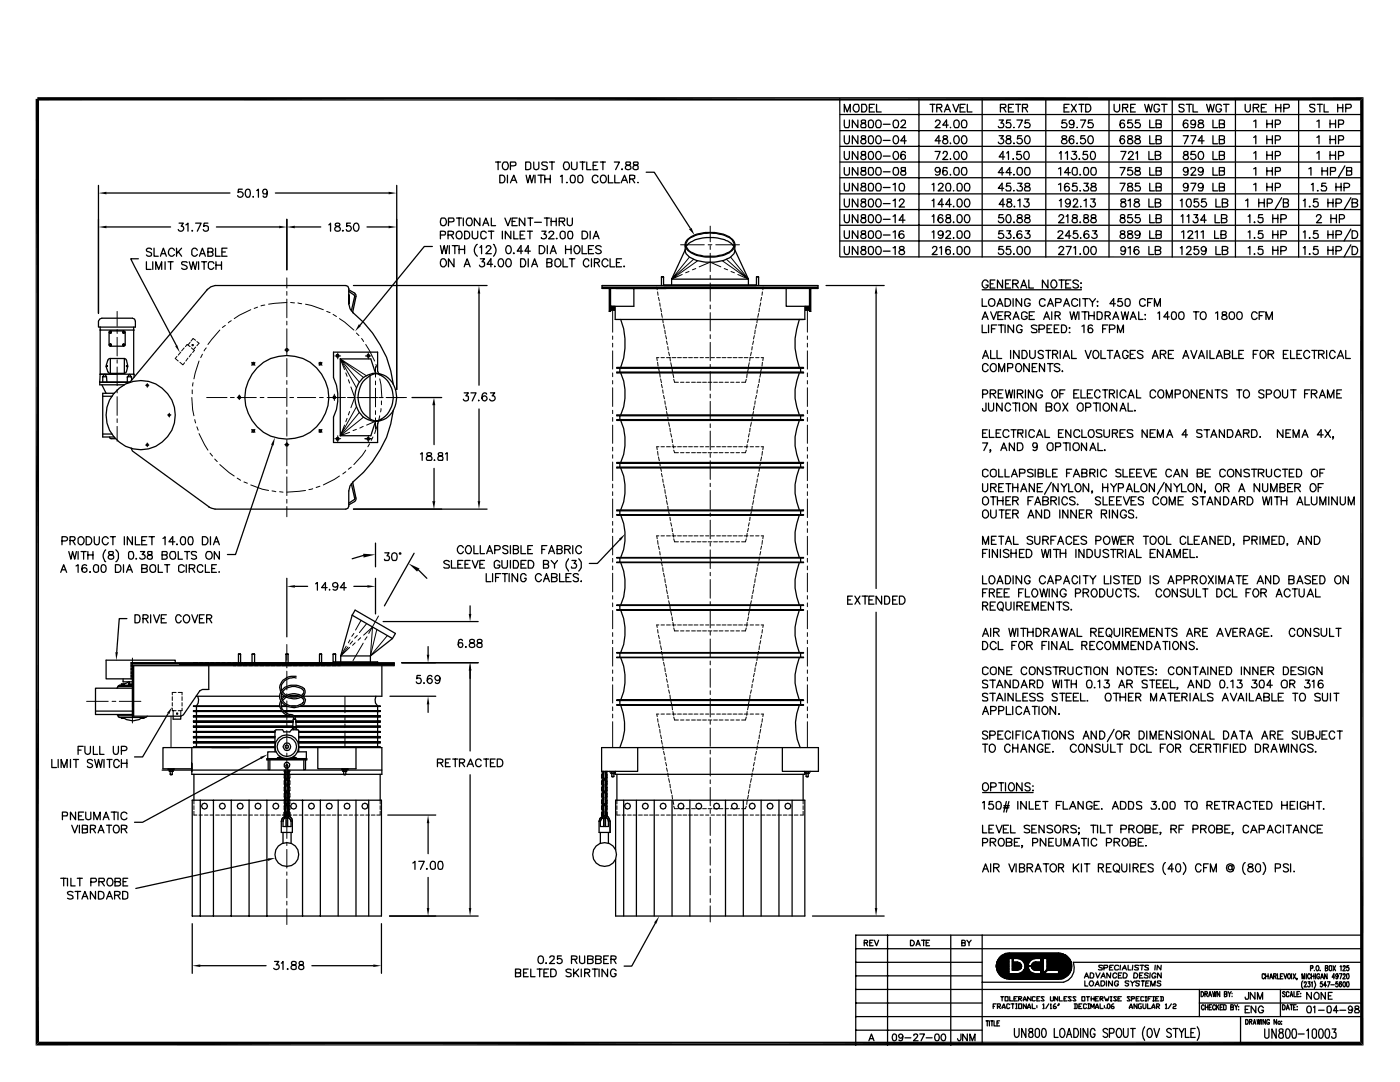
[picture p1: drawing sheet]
<svg xmlns="http://www.w3.org/2000/svg" width="279mm" height="216mm" viewBox="0 0 279 216" stroke-linecap="round" stroke-linejoin="round" font-family="sans-serif">
<g fill="none" stroke="#000" stroke-width=".25">
<path d="M167.6 19.6v31.7M183.4 19.7v31.6M196 19.7v31.6M208.7 19.7v31.6M221.3 19.7v31.6M233.9 19.7v31.6M246.6 19.7v31.6M259.2 19.7v31.6M19.7 37v25.6M21.3 38.5h24.6M48.4 37.8h-.8l-.1 .6a.58 .58 0 0 1 .9 0 .58 .58 0 0 1-.1 .9 .58 .58 0 0 1-.9-.3M49.2 37.8a.45 .45 0 0 1 .7 .2l.1 .4a.85 .85 0 0 1-.5 1h-.1a1.02 1.02 0 0 1-.2-1.6z"/>
<path d="M50.6 39.2v.1M51.2 38l.4-.2v1.6M53.3 38.3l-.1 .4h-.6l-.2-.5 .2-.4h.3h.3l.1 .5a.94 .94 0 0 1-.4 1.1l-.3-.1-.1-.2M55 38.5h22.6M79.2 37v40.7M98.9 32.3h1M99.4 32.3v1.6M99.7 35h.6a.82 .82 0 0 1 .5 .7 .82 .82 0 0 1-.5 .8h-.6zM100.6 32.3h.6a.85 .85 0 0 1 .3 1 .85 .85 0 0 1-.8 .6 .93 .93 0 0 1-.1-1.6zM101.3 35v1.5M101.9 33.1l1-.1v-.6l-1-.1v1.6M101.9 36.5l.6-1.5 .6 1.5"/>
<path d="M102.1 36h.8M104.9 32.3h.8l.1 .2v1.2l-.9 .2zM105 35l.3 1.5 .5-1.5 .3 1.5 .4-1.5M106.5 32.3v1.1a.46 .46 0 0 0 .6 .5l.4-.2v-.3v-1.1M106.8 35v1.5M107.4 35h1.1M108 35v1.5M108.7 35v1.5M108.7 35.7h1.1M109.2 32.5l-.1-.2h-.8l-.2 .2 .2 .4 .8 .3 .1 .2a.55 .55 0 0 1-.3 .5 .55 .55 0 0 1-.6-.1l-.2-.1M109.7 32.3h1M109.8 35v1.5"/>
<path d="M110.2 32.3v1.6M111.9 35.2l.3-.2v1.5M112.7 32.3a.79 .79 0 0 1 .9 .5 .79 .79 0 0 1-.3 1 .68 .68 0 0 1-.8-.3 .68 .68 0 0 1 0-.8zM113.1 36.4h.1M114 35a.52 .52 0 0 1 .7 .2v1a.47 .47 0 0 1-.4 .3 .47 .47 0 0 1-.4-.3l-.1-.6zM114.1 32.3v1.4l.5 .2 .5-.2 .1-1.4M115.5 35a.52 .52 0 0 1 .8 .2 1.02 1.02 0 0 1-.4 1.3l-.6-.3v-1zM115.7 32.3h1.1M116.3 32.3v1.6M117.1 32.3v1.6h.9M118.4 33h.6M119.3 32.3h-.9v1.6h.9"/>
<path d="M119.3 35.3v-.2a.76 .76 0 0 0-1.1 .3 .76 .76 0 0 0 .4 1.1h.4l.3-.2v-.2M119.8 32.3h1M120 35.1a.69 .69 0 0 1 .9 .1 .69 .69 0 0 1 0 .9 .63 .63 0 0 1-.8 .3 .63 .63 0 0 1-.3-.8zM120.3 32.3v1.6M121.4 35v1.5h1M122.6 32.3h1l-.7 1.6M122.7 35v1.5h.9M124 36.5l.6-1.5 .6 1.5M124.1 33.7l-.1 .1h.2M124.2 36h.8M125 32.3a.36 .36 0 0 0 .1 .6 .61 .61 0 0 1 .8 .7 .6 .6 0 0 1-.6 .3 .6 .6 0 0 1-.5-.6 .63 .63 0 0 1 .8-.4 .36 .36 0 0 0 .1-.6zM125.7 35.7l.9-.1 .1-.6h-1v1.5"/>
<path d="M126.2 35.7l.5 .8M126.5 32.3a.36 .36 0 0 0 .2 .6l.6 .3v.6a.67 .67 0 0 1-1-.2 .46 .46 0 0 1 .5-.6l.3-.1a.36 .36 0 0 0 .2-.6zM127.3 36.4v.1zM129 34.4h1.6l7.2 11.1M167.6 32.3h104.2M167.6 22.9h104.2M167.6 26.1h104.2M167.6 29.2h104.2M167.6 35.5h104.2M167.6 38.7h104.2M168.5 22.3v-1.5l.6 1.5 .6-1.5v1.5M168.5 24v1.1l.2 .4h.6l.2-.4v-1.1"/>
<path d="M168.5 27.1l.1 1.3a.5 .5 0 0 0 .5 .3 .5 .5 0 0 0 .4-.5v-1.1M168.5 33.4v1.1a.52 .52 0 0 0 .5 .5 .52 .52 0 0 0 .5-.5v-1.1M168.5 30.2v1.2l.2 .3 .2 .1 .4-.1 .2-.3v-1.2M168.5 36.6v1.1l.2 .4h.6l.2-.4v-1.1M168.5 39.7l.1 1.4a.5 .5 0 0 0 .5 .2 .5 .5 0 0 0 .4-.5v-1.1M170.6 20.8h.6a.87 .87 0 0 1 .3 .9 .87 .87 0 0 1-.8 .6 .94 .94 0 0 1-.1-1.5zM171.2 24v1.5l-1.1-1.5v1.5M171.2 27.1v1.6l-1.1-1.6v1.6M171.2 33.4v1.6l-1.1-1.6v1.6M171.2 30.2v1.6l-1.1-1.6v1.6M171.2 36.6v1.5l-1.1-1.5v1.5M171.2 39.7v1.6l-1.1-1.6v1.6"/>
<path d="M172 20.8h.7a.87 .87 0 0 1 .3 1.1 .87 .87 0 0 1-1 .4zM172 24l-.1 .3a.67 .67 0 0 0 .7 .4l.2 .3-.1 .5h-.7l-.2-.3 .1-.4 .8-.3v-.5zM172 27.2l-.1 .2a.67 .67 0 0 0 .7 .4l.2 .3-.1 .5a.6 .6 0 0 1-.9-.2 .88 .88 0 0 1 .9-.8v-.4zM172 33.4v.5l.6 .2 .2 .3-.1 .5a.67 .67 0 0 1-.9-.2 .46 .46 0 0 1 .4-.6l.5-.2v-.5zM172 30.3v.5l.6 .2 .2 .3-.1 .4a.6 .6 0 0 1-.9-.2l.3-.5 .6-.2v-.5zM172 36.7l-.1 .2a.67 .67 0 0 0 .7 .4l.2 .3-.1 .5h-.7l-.2-.3 .1-.4 .8-.3v-.4zM172 39.8l-.1 .2a.62 .62 0 0 0 .7 .5l.2 .3-.1 .4a.6 .6 0 0 1-.9-.2l.3-.5 .6-.3v-.4zM173.3 36.8a.55 .55 0 0 1 1 0 1.33 1.33 0 0 1-.2 1.3h-.6l-.2-.3zM173.5 24a.52 .52 0 0 1 .8 .2 1.33 1.33 0 0 1-.2 1.3h-.6l-.2-.3v-1zM173.5 27.2l.2-.1a.84 .84 0 0 1 .6 .8 .84 .84 0 0 1-.6 .8l-.4-.3v-1zM173.5 33.4h.6a1.02 1.02 0 0 1-.2 1.6l-.6-.3v-1zM173.5 30.3l.2-.1a.84 .84 0 0 1 .6 .8 .84 .84 0 0 1-.6 .8l-.4-.3v-.9z"/>
<path d="M173.5 39.8l.2-.1a.84 .84 0 0 1 .6 .8 .84 .84 0 0 1-.6 .8l-.4-.3v-1zM173.5 21.5h.6M174.5 20.8h-1v1.5h1M174.8 36.8a.55 .55 0 0 1 1 0 1.33 1.33 0 0 1-.2 1.3h-.6a1.33 1.33 0 0 1-.2-1.3zM174.9 20.8v1.5h1M175 24a.55 .55 0 0 1 .8 .2 1.33 1.33 0 0 1-.2 1.3h-.6a1.14 1.14 0 0 1 0-1.5zM175 27.2l.3-.1a.84 .84 0 0 1 .6 .8 .84 .84 0 0 1-.6 .8 .96 .96 0 0 1-.3-1.5zM175 33.4h.6a.96 .96 0 0 1-.2 1.6l-.4-.1a1.12 1.12 0 0 1 0-1.5zM175 30.3l.3-.1a.84 .84 0 0 1 .6 .8 .84 .84 0 0 1-.6 .8 .96 .96 0 0 1-.3-1.5zM175 39.8l.3-.1a.84 .84 0 0 1 .6 .8 .84 .84 0 0 1-.6 .8 .96 .96 0 0 1-.3-1.5zM176.3 24.8h1.3M176.3 28h1.3"/>
<path d="M176.3 34.3h1.3M176.3 31.1h1.3M176.3 37.4h1.3M178.2 36.8l.5-.2v1.5M178.5 24a.55 .55 0 0 1 .7 .2 1.33 1.33 0 0 1-.1 1.3h-.6a1.14 1.14 0 0 1 0-1.5zM178.5 27.2l.2-.1a.84 .84 0 0 1 .6 .8 .84 .84 0 0 1-.6 .8 .96 .96 0 0 1-.2-1.5zM178.5 33.4h.6a.96 .96 0 0 1-.3 1.6l-.3-.1a1.12 1.12 0 0 1 0-1.5zM178.5 30.3l.2-.1a.84 .84 0 0 1 .6 .8 .84 .84 0 0 1-.6 .8 .96 .96 0 0 1-.2-1.5zM179.5 36.8a.55 .55 0 0 1 .9 0 1.33 1.33 0 0 1-.1 1.3h-.6a1.33 1.33 0 0 1-.2-1.3zM179.8 24.3l.3-.3 .6 .1v.4l-.2 .3-.7 .7h1M179.9 33.4l-.1 .4 .2 .2 .6 .1 .2 .3-.1 .5a.67 .67 0 0 1-.9-.2 .46 .46 0 0 1 .4-.6l.5-.2v-.5zM180.7 30.5a.45 .45 0 0 0-.7-.2 .9 .9 0 0 0 .3 1.5l.4-.2v-.5a.5 .5 0 0 0-.6-.3 .5 .5 0 0 0-.3 .5"/>
<path d="M180.9 28.1h-1.1l.7-1v1.6M185.6 20.8h1M186 36.8l.4-.2v1.5M186.1 20.8v1.5M186.6 30.2h1l-.6 1.6M186.7 24.3l.3-.3h.3l.3 .2-.2 .6-.8 .7h1M187 21.5l.9-.1v-.5l-.9-.1v1.5M187.3 36.9a.44 .44 0 0 1 .6-.3 .44 .44 0 0 1 .2 .6l-.9 .9h1.1M187.5 21.5l.5 .8M187.6 33.9a.5 .5 0 0 1-.7 .4 .5 .5 0 0 1 0-.9h.5a.96 .96 0 0 1-.3 1.6l-.4-.2M187.7 28.1h-1.1l.8-1v1.6M188.2 30.6l.1-.3 .2-.1 .5 .1 .1 .4-.2 .4-.8 .7h1.1"/>
<path d="M188.3 27.2l-.1 .2a.67 .67 0 0 0 .8 .4l.2 .6-.4 .3-.5-.1-.2-.5a.84 .84 0 0 1 .9-.5v-.4zM188.5 22.3l.6-1.5 .6 1.5M188.7 21.8h.8M188.8 36.8a.47 .47 0 0 1 .4-.2 .47 .47 0 0 1 .5 .2v.6l-.1 .7h-.6a1.33 1.33 0 0 1-.2-1.3zM189 33.6v-.2h-.7l-.2 .7 .1 .7a.47 .47 0 0 0 .8 0 .47 .47 0 0 0-.2-.7 .47 .47 0 0 0-.7 .3M189.2 25h-1.1l.8-1v1.5M189.7 25.4v.1M189.7 28.5v.2v-.1M189.7 31.7v.1v-.1M189.7 34.8v.2v-.1M190.2 20.8l.6 1.5 .6-1.5M190.3 38v.1"/>
<path d="M190.6 24a.52 .52 0 0 1 .8 .2 1.33 1.33 0 0 1-.2 1.3h-.6a1.14 1.14 0 0 1 0-1.5zM190.6 27.2l.2-.1a.84 .84 0 0 1 .7 .8 .84 .84 0 0 1-.7 .8 .96 .96 0 0 1-.2-1.5zM190.6 30.3l.2-.1a.84 .84 0 0 1 .7 .8 .84 .84 0 0 1-.7 .8 .96 .96 0 0 1-.2-1.5zM190.6 33.4h.6a1.02 1.02 0 0 1-.2 1.6l-.4-.1a1.12 1.12 0 0 1 0-1.5zM191 36.8a.55 .55 0 0 1 .9 0 1.33 1.33 0 0 1-.1 1.3h-.6l-.2-.3zM191.2 39.8l.2-.1a.84 .84 0 0 1 .6 .8 .84 .84 0 0 1-.6 .8l-.4-.3v-1zM191.6 21.5h.7M192.1 24a.55 .55 0 0 1 .8 .2 1.33 1.33 0 0 1-.2 1.3h-.6a1.14 1.14 0 0 1 0-1.5zM192.1 27.2l.2-.1a.81 .81 0 0 1 .7 .8 .81 .81 0 0 1-.7 .8 1.02 1.02 0 0 1-.2-1.5zM192.1 30.3l.2-.1a.81 .81 0 0 1 .7 .8 .81 .81 0 0 1-.7 .8 1.02 1.02 0 0 1-.2-1.5zM192.1 33.4h.6a.96 .96 0 0 1-.2 1.6l-.4-.1a1.12 1.12 0 0 1 0-1.5zM192.5 36.8a.55 .55 0 0 1 1 0 1.33 1.33 0 0 1-.2 1.3h-.6a1.33 1.33 0 0 1-.2-1.3z"/>
<path d="M192.6 20.8h-1v1.5h1M192.7 39.8l.3-.1a.84 .84 0 0 1 .6 .8 .84 .84 0 0 1-.6 .8 .96 .96 0 0 1-.3-1.5zM193 20.8v1.5h1M199.4 24h.8l-.5 .5 .5 .2a.55 .55 0 0 1-.1 .8h-.7l-.2-.3M199.4 27.1h.8l-.5 .6a.54 .54 0 0 1 .6 .5 .54 .54 0 0 1-.5 .5 .54 .54 0 0 1-.6-.3M199.7 21.5l1-.1 .1-.3-.2-.3h-.9v1.5M200.2 21.5l.6 .8M200.3 34.4h-1.1l.8-1v1.6M200.3 37.6h-1.1l.8-1v1.5M200.5 31.3h-1.1l.8-1.1v1.6M200.9 27.2l-.1 .2a.67 .67 0 0 0 .8 .4l.2 .3-.1 .5a.6 .6 0 0 1-.9-.2 .88 .88 0 0 1 .9-.8v-.4zM200.9 30.6l.4-.4v1.6"/>
<path d="M201 39.8v.4l.7 .3a.45 .45 0 0 1 .2 .4 .45 .45 0 0 1-.3 .4l-.6-.1-.1-.4 .2-.3a.62 .62 0 0 0 .8-.5l-.3-.3zM201.3 21.5h.6M201.7 24h-.8l-.1 .6a.56 .56 0 0 1 .8-.1 .72 .72 0 0 1 0 1h-.7l-.1-.3M201.7 36.6h-.8l-.1 .6a.56 .56 0 0 1 .8 0 .72 .72 0 0 1 0 .9h-.7l-.1-.3M201.9 34.4h-1.1l.7-1v1.6M202.2 31.7h-.1h.2M202.3 20.8h-1v1.5h1M202.4 25.4v.1M202.4 28.5v.1M202.4 34.8v.1M202.4 38v.1M202.7 20.8h1"/>
<path d="M203 24h1.1l-.8 1.5M203.1 36.6h.9l-.5 .6 .5 .1a.55 .55 0 0 1-.2 .8h-.7l-.1-.3M203.2 33.4h.6a1.02 1.02 0 0 1-.2 1.6l-.4-.1a1.12 1.12 0 0 1 0-1.5zM203.2 20.8v1.5M203.7 30.2h-.7v.7l.6-.1a.54 .54 0 0 1 .1 .9 .54 .54 0 0 1-.8-.2M203.9 27.1h-.8l-.1 .7a.58 .58 0 0 1 .9-.1 .58 .58 0 0 1-.1 .9 .58 .58 0 0 1-.8-.2M204.1 21.5l.9-.1v-.6h-.9v1.5M204.5 39.7h.8l-.4 .6a.54 .54 0 0 1 .3 .9 .54 .54 0 0 1-.9-.2M204.6 30.3l.2-.1a.84 .84 0 0 1 .6 .8 .84 .84 0 0 1-.6 .8 .96 .96 0 0 1-.2-1.5zM204.6 21.5l.5 .8M204.6 36.7v.4l.9 .3 .1 .4-.2 .3h-.8l-.1-.5 .1-.2 .8-.3 .1-.4-.3-.1zM204.7 27.2l.3-.1a.84 .84 0 0 1 .6 .8 .84 .84 0 0 1-.6 .8 .96 .96 0 0 1-.3-1.5z"/>
<path d="M204.7 33.4h.6a.96 .96 0 0 1-.2 1.6l-.4-.1a1.12 1.12 0 0 1 0-1.5zM205.4 24h-.8v.6a.57 .57 0 0 1 .8 0 .57 .57 0 0 1-.1 .9h-.7l-.1-.3M211.3 36.8l.4-.2v1.5M211.3 33.7l.4-.3v1.6M211.4 30.6l.4-.4v1.6M212 27.2v.4l.7 .2 .2 .3a.55 .55 0 0 1-.5 .6 .55 .55 0 0 1-.6-.6l.3-.3 .7-.2 .1-.3a.6 .6 0 0 0-.9-.1zM212.4 21.5h.5M212.6 30.6l.4-.4v1.6M212.8 24h-.8l-.1 .6a.57 .57 0 0 1 .9 0 .57 .57 0 0 1-.1 .9h-.7l-.2-.3M213.4 36.7h-.1a.55 .55 0 0 0-.8 .1 1.18 1.18 0 0 0 .2 1.3h.5a.5 .5 0 0 0 0-.8 .5 .5 0 0 0-.8 .3M213.4 20.8h-1v1.5h1M213.6 34.4h-1.2l.8-1v1.6"/>
<path d="M213.8 20.8l1 1.5M214 30.2h.8l-.5 .6a.54 .54 0 0 1 .6 .5 .54 .54 0 0 1-.5 .6 .54 .54 0 0 1-.6-.4M214.2 33.4h.6l.2 .3v1a.55 .55 0 0 1-1 0 1.33 1.33 0 0 1 .2-1.3zM214.3 27.3a.45 .45 0 0 0-.7-.1 .93 .93 0 0 0 .3 1.5l.4-.3v-.5a.5 .5 0 0 0-.5-.2 .5 .5 0 0 0-.4 .4M214.3 24.5v.2l-.5 .2-.3-.2v-.6l.3-.1 .5 .1v1.1l-.2 .3h-.6v-.2M214.8 20.8l-1 1.5M214.9 36.6h-.8l-.1 .6a.58 .58 0 0 1 1 .1v.6l-.2 .2h-.7l-.1-.3M215 28.5v.1M215 25.4v.1M215.3 20.8h1M215.4 31.7h-.1h.2M215.6 38l-.1 .1h.2"/>
<path d="M215.6 34.8v.2l.1-.1M215.7 24h1l-.8 1.5M215.8 20.8v1.5M216.3 36.6h.9l-.4 .6a.49 .49 0 0 1 .5 .3 .49 .49 0 0 1-.3 .6h-.7l-.1-.3M216.4 33.4h.6a1.02 1.02 0 0 1-.2 1.6l-.4-.1-.1-.2-.1-.6zM216.5 27.1h-.8v.7a.58 .58 0 0 1 .8-.1 .58 .58 0 0 1 0 .9 .58 .58 0 0 1-.8-.1v-.1M216.7 20.8h.6a.85 .85 0 0 1 .3 1.1 .85 .85 0 0 1-.9 .4zM217 30.2h-.8v.7l.7-.1a.62 .62 0 0 1-.2 1l-.5-.1-.1-.2M217.3 27.2l.3-.1a.84 .84 0 0 1 .6 .8 .84 .84 0 0 1-.6 .8 .96 .96 0 0 1-.3-1.5zM217.7 39.7h.8l-.4 .6a.51 .51 0 0 1 .4 .8 .51 .51 0 0 1-.9-.1M217.8 30.3l.2-.1a.84 .84 0 0 1 .6 .8 .84 .84 0 0 1-.6 .8 .93 .93 0 0 1-.3-1.2zM217.9 36.7v.4l.8 .3 .1 .4-.2 .3-.8-.1v-.6l.8-.3 .1-.2v-.2l-.3-.1z"/>
<path d="M217.9 33.4h.6a1.02 1.02 0 0 1-.1 1.6l-.5-.1a1.12 1.12 0 0 1 0-1.5zM218 24h-.7l-.1 .6a.57 .57 0 0 1 .8 0 .57 .57 0 0 1-.1 .9h-.6l-.2-.3M222.3 20.8v1.1a.57 .57 0 0 0 .6 .4 .57 .57 0 0 0 .5-.4v-1.1M223.5 33.4h1l-.7 1.6M223.5 36.6h1l-.7 1.5M223.7 30.2h1l-.7 1.6M223.8 39.8l-.1 .3 .8 .4a.45 .45 0 0 1 .2 .4 .45 .45 0 0 1-.3 .4l-.6-.1-.1-.6 .8-.4 .1-.2-.2-.3zM224 21.5l1.1-.1v-.5l-1.1-.1v1.5M224.4 24.1v-.1a.52 .52 0 0 0-.8 .2l-.1 .8 .2 .5h.6l.2-.4-.2-.5-.3-.1-.3 .1-.2 .4M224.4 27.3v-.1a.48 .48 0 0 0-.8 .2l-.1 .4a.67 .67 0 0 0 .5 .9l.3-.1 .2-.4-.2-.4h-.6l-.2 .3M224.5 21.5l.6 .8M225.1 27.2v.2l.2 .3a.64 .64 0 0 1 .7 .8 .63 .63 0 0 1-.9 0v-.5l.9-.6-.3-.3z"/>
<path d="M225.1 36.7v.4l.9 .3 .1 .2-.2 .5h-.8v-.7l.8-.3 .1-.4a.64 .64 0 0 0-.9 0zM225.2 30.6a.44 .44 0 0 1 .6-.4 .44 .44 0 0 1 .3 .6l-1 1h1.1M225.6 21.5h.6M225.9 24h-.8v.6a.57 .57 0 0 1 .8 0 .57 .57 0 0 1-.1 .9h-.7v-.3M225.9 33.4h-.8v.7a.61 .61 0 0 1 1 .3l-.1 .4a.69 .69 0 0 1-.9 0v-.1M226.5 39.8l-.1 .3 .6 .3a.48 .48 0 0 1 .3 .7 .48 .48 0 0 1-.7 .1 .48 .48 0 0 1 0-.7l.7-.3v-.2a.6 .6 0 0 0-.8-.2zM226.6 20.8h-1v1.5h1M226.7 27.2v.4l.6 .2 .3 .3a.55 .55 0 0 1-.6 .6 .55 .55 0 0 1-.5-.6l.2-.3 .7-.2 .1-.3a.6 .6 0 0 0-.8-.1zM226.7 33.4a.36 .36 0 0 0 .1 .6 .61 .61 0 0 1 .8 .7 .6 .6 0 0 1-.6 .3 .6 .6 0 0 1-.5-.6 .63 .63 0 0 1 .8-.4 .36 .36 0 0 0 .1-.6zM226.7 30.6l.3-.4v1.6M227.4 24h-.7l-.1 .6a.57 .57 0 0 1 .8 0 .57 .57 0 0 1-.1 .9h-.6l-.2-.3M227.4 36.6h-.7l-.1 .6a.57 .57 0 0 1 .8 0 .57 .57 0 0 1-.1 .9h-.6l-.2-.3"/>
<path d="M228.4 20.8l.5 1.5 .3-1.5 .4 1.5 .4-1.5M229.3 30.2v1.6h.9M229.3 39.7v1.6h.9M229.5 24v1.5h.9M229.5 27.1v1.6h.9M229.5 33.4v1.6h.9M229.5 36.6v1.5h.9M230.6 31l.9-.1 .2-.3-.5-.4h-.6v1.6h.6l.4-.1v-.6l-.4-.1M230.7 24.7l1-.1v-.6h-1v1.5h1v-.7l-.3-.1M230.7 27.8h1v-.5l-.3-.2h-.7v1.6h.7l.3-.2v-.5l-.3-.2M230.7 34.1h1v-.6l-1-.1v1.6h.7l.3-.2v-.5l-.3-.2M230.7 37.3l1-.1v-.5l-1-.1v1.5h1v-.7l-.3-.1"/>
<path d="M231.4 21.2l-.3-.4h-.5a.87 .87 0 0 0-.3 .9 .87 .87 0 0 0 .8 .6l.3-.3v-.3h-.3M231.8 20.8h1.1M232.3 20.8v1.5M236.1 27.1h1.1l-.8 1.6M236.3 30.3v.5l.7 .2 .2 .3-.1 .4a.6 .6 0 0 1-1-.2l.3-.5 .7-.2v-.5zM236.3 21l-.2-.2h-.7l-.1 .2 .1 .4 .7 .2 .2 .5a.6 .6 0 0 1-1 0M236.7 20.8h1.1M237 39.8l.3-.1a.93 .93 0 0 1 .4 1.3l-.1 .2-.4 .1a1.02 1.02 0 0 1-.2-1.5zM237.1 24.1l-.1-.1a.52 .52 0 0 0-.8 .2 1.18 1.18 0 0 0 .2 1.3h.5l.2-.2v-.5a.5 .5 0 0 0-.6-.3 .5 .5 0 0 0-.4 .5M237.1 33.9a.47 .47 0 0 1-.8 .3 .47 .47 0 0 1 .1-.8h.5l.2 .2v1.1a.53 .53 0 0 1-.9 .1M237.1 37.1v.2l-.5 .2-.4-.2v-.6l.4-.1 .5 .1v1.1l-.2 .3h-.6l-.1-.2M237.3 20.8v1.5"/>
<path d="M237.7 27.1h1l-.8 1.6M237.7 33.8l.1-.4 .7 .1a.45 .45 0 0 1-.2 .7l-.6 .8h1M237.7 36.6h1l-.8 1.5M238.1 20.8v1.5h.9M238.5 30.2h-.7l-.1 .7 .7-.1a.54 .54 0 0 1 .1 .9 .54 .54 0 0 1-.8-.2M238.6 24.5l-.1 .2-.3 .2-.5-.2v-.6l.5-.1a.95 .95 0 0 1 .1 1.5h-.5l-.1-.2M239.1 39.7h-.8v.7a.54 .54 0 0 1 .9 0 .54 .54 0 0 1-.2 .8 .54 .54 0 0 1-.7-.2M239.3 24v.5l.8 .3 .1 .4-.2 .3-.8-.1v-.6l.8-.3 .1-.2-.1-.3h-.2zM239.4 30.3l.2-.1a.84 .84 0 0 1 .6 .8 .84 .84 0 0 1-.6 .8 .96 .96 0 0 1-.2-1.5zM240.1 33.9a.5 .5 0 0 1-.7 .4 .5 .5 0 0 1 0-.9h.5a1.02 1.02 0 0 1-.2 1.6l-.5-.2M240.1 37.1l-.1 .2-.3 .2-.5-.2v-.6l.5-.1a.95 .95 0 0 1 .2 1.5h-.6l-.1-.2M240.3 28.1h-1.2l.8-1v1.6"/>
<path d="M240.6 39.7h-.7l-.1 .7a.58 .58 0 0 1 .9 0 .58 .58 0 0 1-.2 .8 .58 .58 0 0 1-.8-.2M240.8 20.8l.4 1.5 .4-1.5 .4 1.5 .3-1.5M242.1 24v1.5h.9M242.1 27.1v1.6h.9M242.1 30.2v1.6h.9M242.1 33.4v1.6h.9M242.1 36.6v1.5h.9M242.7 39.7v1.6h.9M243.3 24.7l1-.1v-.6h-1v1.5h1l.1-.7-.4-.1M243.3 27.8h1l.1-.5-.4-.2h-.7v1.6h.7l.4-.2v-.5l-.4-.2M243.3 31l1-.1 .1-.5-.4-.2h-.7v1.6h.7l.4-.1v-.6l-.4-.1M243.3 34.1h1l.1-.6-1.1-.1v1.6h.7l.4-.2v-.5l-.4-.2"/>
<path d="M243.3 37.3l1-.1v-.5l-1-.1v1.5h1l.1-.7-.4-.1M243.8 21.2l-.3-.4h-.6a.87 .87 0 0 0-.2 .9 .87 .87 0 0 0 .7 .6l.4-.3v-.3h-.4M244.2 20.8h1.1M244.7 20.8v1.5M248.5 20.8l.1 1.3a.52 .52 0 0 0 .8 .2l.1-.4v-1.1M250.1 21.5l1-.1 .1-.3-.2-.3h-.9v1.5M250.2 24.2l.4-.2v1.5M250.2 27.4l.4-.3v1.6M250.2 30.6l.4-.4v1.6M250.2 33.7l.4-.3v1.6M250.2 36.8l.4-.2v1.5M250.7 21.5l.5 .8"/>
<path d="M251.2 39.7v1.6M251.7 21.5h.6M252.3 39.7v1.6M252.7 20.8h-1v1.5h1M252.8 24v1.5M252.8 27.1v1.6M252.8 30.2v1.6M252.8 33.4v1.6M252.8 36.6v1.5M252.8 24.7h1.1M252.8 27.8h1.1M252.8 31h1.1"/>
<path d="M252.8 34.1h1.1M252.8 37.3h1.1M253.9 24v1.5M253.9 27.1v1.6M253.9 30.2v1.6M253.9 33.4v1.6M253.9 36.6v1.5M254.5 24.8l.9-.1 .1-.5-.3-.2h-.7v1.5M254.5 27.9l.9-.1 .1-.2-.1-.3-.2-.2h-.7v1.6M254.5 31.1l.9-.1 .1-.2-.1-.4-.2-.2h-.7v1.6M254.5 34.2l.9-.1v-.6l-.9-.1v1.6M254.5 37.4l.9-.1 .1-.5-.3-.2h-.7v1.5"/>
<path d="M254.6 21.5h1M254.6 20.8v1.5M255.6 20.8v1.5M255.8 39.4l-1.4 2.4M256.2 21.6l.9-.1 .2-.2-.1-.4-1-.1v1.5M261.2 33.7l.4-.3v1.6M261.7 36.8l.4-.2v1.5M262.4 21l-.1-.2h-.8l-.1 .2 .1 .4 .9 .3v.4a.6 .6 0 0 1-1 0M262.8 24.2l.4-.2v1.5M262.8 27.4l.4-.3v1.6M262.8 30.6l.4-.4v1.6M262.9 20.8h1"/>
<path d="M263 38l-.1 .1h.2M263 39.7h-.8l-.1 .7a.58 .58 0 0 1 1 .1v.6a.56 .56 0 0 1-.6 .2 .56 .56 0 0 1-.4-.3M263.4 20.8v1.5M263.8 34.1h1.1M263.8 33.4v1.6M264.3 20.8v1.5h.8M264.6 36.6h-.8l-.1 .6a.57 .57 0 0 1 .9 0 .57 .57 0 0 1-.1 .9h-.7l-.1-.3M264.9 33.4v1.6M265 39.7v1.6M265.4 24.7h1.1M265.4 24v1.5M265.4 27.1v1.6"/>
<path d="M265.4 30.2v1.6M265.4 27.8h1.1M265.4 31h1.1M265.5 34.2l1-.1v-.7h-1v1.6M266 39.7v1.6M266.5 24v1.5M266.5 27.1v1.6M266.5 30.2v1.6M266.6 37.3h1M266.6 36.6v1.5M267 21.5h1M267 20.8v1.5"/>
<path d="M267.1 24.8l1-.1v-.7h-1v1.5M267.1 27.9l1-.1v-.6l-1-.1v1.6M267.1 31.1l1-.1v-.7l-1-.1v1.6M267.6 36.6v1.5M268 20.8v1.5M268.2 37.4h.7a.46 .46 0 0 0 .4-.6l-.4-.2h-.7v1.5M268.4 33.1l-1.4 2.4M268.6 21.6l.9-.1 .2-.2-.1-.4-1-.1v1.5M268.7 34.1h1l.1-.6-1.1-.1v1.6h.7l.4-.2v-.5l-.4-.2M269.6 39.4l-1.4 2.4M21.3 45.3h12.7M27.6 51.6h-1.5l9.1 17.4"/>
<path d="M29.2 52.2v1.6h1M30.2 49.8a.6 .6 0 0 0-1 0l.2 .4 .8 .3v.4a.6 .6 0 0 1-1 0M30.5 52.2v1.6M30.7 49.5v1.6h.9M31.1 53.8v-1.6l.6 1.6 .6-1.6v1.6M32 51.1l.6-1.6 .6 1.6M32.3 50.6h.6M32.9 52.2v1.6M33.5 52.2h1.1M34 52.2v1.6M34.8 49.9a.61 .61 0 0 0-.7-.4 .61 .61 0 0 0-.5 .7 .67 .67 0 0 0 .3 .8 .67 .67 0 0 0 .9-.2M35.2 49.5v1.6"/>
<path d="M35.6 50.2l.6 .9M35.7 44.5h.9l-.4 .6a.54 .54 0 0 1 .3 .9 .54 .54 0 0 1-.9-.2M36.2 49.5l-1 1.1M37.1 44.9l.4-.4v1.6M37.3 52.4l-.1-.2h-.8l-.2 .2 .2 .4 .8 .3 .1 .2a.61 .61 0 0 1-.4 .5 .61 .61 0 0 1-.7-.3M37.8 52.2l.4 1.6 .3-1.6 .5 1.6 .3-1.6M38.4 46h-.1h.1M39 44.5h1.1l-.7 1.6M39.4 49.9a.56 .56 0 0 0-.6-.4 .56 .56 0 0 0-.5 .4v.9l.2 .2 .5 .1 .4-.3M39.6 52.2v1.6M39.8 51.1l.6-1.6 .6 1.6M40.1 50.6h.7"/>
<path d="M40.2 52.2h1M40.7 52.2v1.6M41.3 57.8l.8-.6 .8-.2h26.1l.4 .1 .2 .5v3M41.4 57.7l-15.5 18.6M41.5 44.5h-.8l-.1 .7a.58 .58 0 0 1 1 .1v.6a.56 .56 0 0 1-.6 .3 .56 .56 0 0 1-.4-.4M41.5 50.3l.9-.1v-.5l-.2-.2h-.7v1.6h.7l.3-.2-.1-.4-.2-.2M42.7 52.6l-.3-.4h-.6l-.2 .4v.8l.2 .3 .5 .1 .4-.4M43 49.5v1.6h1M43.1 52.2v1.6M43.1 52.9h1.1M43.2 45.3h12.5M44.2 52.2v1.6"/>
<path d="M44.3 50.3h.7M45.3 49.5h-1v1.6h1M57.2 43.8v10M58.9 45.3h5.1M65.6 44.9l.4-.4v1.6M67 44.6v.4l.7 .3 .2 .2a.55 .55 0 0 1-.5 .6 .55 .55 0 0 1-.6-.6l.3-.2 .6-.3 .1-.2a.6 .6 0 0 0-.8-.2zM68.4 46h-.1h.2M69.6 58.8v1.8M69.6 57.8l1.2 .7 .2 .3-.6 3.6M69.6 58.2l1.2 .7-.7 3.2M69.9 44.5h-.7v.7a.54 .54 0 0 1 .8 0 .54 .54 0 0 1-.1 .8 .54 .54 0 0 1-.8-.2M70.5 57h26.7"/>
<path d="M70.8 44.6l.2-.1a.84 .84 0 0 1 .6 .8 .84 .84 0 0 1-.6 .8 .96 .96 0 0 1-.2-1.5zM73.2 45.3h4.4M86.3 49.2h-1.6l-12.8 15.6M87.9 46.9h.8l.2-.3-.1-.4-.9-.1v1.6M87.9 49l.3 1.6 .5-1.6 .3 1.6 .3-1.6M88 51.9l.3-.3a.8 .8 0 0 1 .8 .8 .8 .8 0 0 1-.8 .8l-.3-.2-.1-.3zM88.1 43.5a.79 .79 0 0 1 1 .5 .79 .79 0 0 1-.4 .9l-.4 .1a.87 .87 0 0 1-.3-1.2zM89.4 46.9l.9-.1 .2-.2-.1-.4-1-.1v1.6M89.5 44.3l1-.1v-.6l-1-.1v1.5M89.7 49v1.6M90 46.9l.5 .8M90.3 49h1.1"/>
<path d="M90.6 51.6v1.6l-1.1-1.6v1.6M90.8 49v1.6M91.1 43.5h1M91.2 46.3a.65 .65 0 0 1 .8 0 .65 .65 0 0 1 .2 .8 .63 .63 0 0 1-.8 .5 .63 .63 0 0 1-.4-.9zM91.6 43.5v1.5M91.6 49v1.6M91.6 49.8h1.1M92.5 43.5v1.5M92.6 53.2l.6-1.6 .6 1.6M92.7 46.1h.5a.82 .82 0 0 1 .6 .8 .82 .82 0 0 1-.6 .8h-.5zM92.7 49v1.6M92.8 52.7h.8"/>
<path d="M93.2 43.7l.2-.2h.6a.85 .85 0 0 1 .3 1 .85 .85 0 0 1-.8 .5l-.1-.1a.89 .89 0 0 1-.2-1.2zM94.2 46.1l.1 1.4a.72 .72 0 0 0 1 0v-1.4M95.3 48.8a1.47 1.47 0 0 0 0 2.3M95.6 58.6v18.3M95.8 43.5v1.5l-1.1-1.5v1.5M95.8 49.4l.3-.4v1.6M95.9 51.6h.8l-.5 .6 .5 .2v.6a.56 .56 0 0 1-.5 .3 .56 .56 0 0 1-.5-.4M96.4 45l.6-1.5 .5 1.5M96.6 44.5h.8M97 46.5l-.3-.4h-.3a.87 .87 0 0 0-.4 1.2v.2l.4 .2h.3l.3-.4M97 49.4a.44 .44 0 0 1 .6-.4 .44 .44 0 0 1 .3 .6l-.9 1h1.1M97.5 46.1h1.1"/>
<path d="M98.1 43.5v1.5h.8M98.1 46.1v1.6M98.3 52.7h-1.1l.8-1.1v1.6M98.5 48.8a1.62 1.62 0 0 1 0 2.3M98.7 53.1v.1h.1M99.7 51.7l.2-.1a.84 .84 0 0 1 .6 .8 .84 .84 0 0 1-.6 .8 .96 .96 0 0 1-.2-1.5zM100.3 46.1v1.6M100.8 43.5l.6 1.5 .5-1.5M101.2 49.1l.2-.1a.81 .81 0 0 1 .6 .8 .81 .81 0 0 1-.6 .8 1.02 1.02 0 0 1-.2-1.5zM101.2 51.7l.2-.1a.81 .81 0 0 1 .6 .8 .81 .81 0 0 1-.6 .8 1.02 1.02 0 0 1-.2-1.5zM101.9 46.1v1.6l-1.1-1.6v1.6M102.2 44.2h.6"/>
<path d="M102.5 46.1v1.6h.9M102.5 50.5h.1M103.2 43.5h-1v1.5h1M103.8 46.9h.6M103.9 51.6l.8 .1 .2 .5v.5l-.2 .5h-.8zM104.3 50.1h-1.1l.8-1.1v1.6M104.7 43.5v1.5l-1.1-1.5v1.5M104.7 46.1h-.9v1.6h.9M105.3 46.1h1M105.3 43.5h1.1M105.4 51.6v1.6M105.8 46.1v1.6"/>
<path d="M105.8 50.1h-1.1l.7-1.1v1.6M105.8 43.5v1.5M106.1 53.2l.6-1.6 .6 1.6M106.3 52.7h.7M106.7 44.4h1.3M107.6 49h.5a.83 .83 0 0 1 .6 .8 .83 .83 0 0 1-.6 .8h-.5zM108.1 46.1h.9l-.4 .6 .3 .1 .2 .4-.1 .3-.4 .2-.6-.1v-.2M108.6 43.5h1.1M109.1 52.4l1-.1v-.6l-1-.1v1.6h1v-.7l-.3-.1M109.1 43.5v1.5M109.2 49v1.6M109.6 46.5a.44 .44 0 0 1 .5-.4 .44 .44 0 0 1 .3 .6l-.9 1h1.1"/>
<path d="M109.8 50.6l.6-1.6 .6 1.6M110 44.2h1M110 43.5v1.5M110.1 50.1h.7M110.8 51.9a.54 .54 0 0 1 1 0 .76 .76 0 0 1 .1 .9 .76 .76 0 0 1-.9 .4l-.2-.3zM111 43.5v1.5M111.1 47.6h.1M111.6 44.2h.9l.2-.4-.2-.3h-.9v1.5M111.9 46.4a.54 .54 0 0 1 .9 0v1a.55 .55 0 0 1-.9 0zM112.1 44.2l.6 .8M112.4 51.6v1.6h.9M112.9 49.8h1.1"/>
<path d="M112.9 49v1.6M113.2 43.5v1.1l.1 .3 .3 .1a.46 .46 0 0 0 .6-.4v-1.1M113.5 46.2a.52 .52 0 0 1 .7 .2v1a.47 .47 0 0 1-.4 .3 .47 .47 0 0 1-.4-.3l-.1-.6zM113.6 51.6h1.1M114 49v1.6M114.1 51.6v1.6M114.8 49.1l.2-.1a.8 .8 0 0 1 .8 .8 .8 .8 0 0 1-.8 .8 .99 .99 0 0 1-.2-1.5zM116.2 46.1h.6a.82 .82 0 0 1 .5 .8 .82 .82 0 0 1-.5 .8h-.6zM116.2 49v1.6h.9M117.4 49.8h.7M117.5 52.1l-.3-.5a.8 .8 0 0 0-.8 .8 .8 .8 0 0 0 .8 .8l.3-.3M117.8 46.1v1.6"/>
<path d="M118 51.6v1.6M118.4 47.7l.6-1.6 .6 1.6M118.5 49h-1.1v1.6h1.1M118.6 52.4l.9-.1 .1-.2v-.3l-.3-.2h-.7v1.6M118.6 47.1h.8M119.1 52.4l.5 .8M120 49.3a.61 .61 0 0 0-.6-.3 .61 .61 0 0 0-.5 .4l.9 .5 .2 .3a.61 .61 0 0 1-.5 .4 .61 .61 0 0 1-.6-.2M120.2 57h43v.6h-43zM120.2 57.3h43M121.3 52.1a.55 .55 0 0 0-.4-.5 .55 .55 0 0 0-.6 .3 .76 .76 0 0 0-.1 .9 .76 .76 0 0 0 .9 .4l.2-.3M121.6 57.6v4.5h.2v-4.5M121.8 51.6v1.6h.9"/>
<path d="M123 52.4h.6M124 51.6h-1v1.6h1M124.6 53.1l-.1 .1h.1M126.5 57.6v3.5h-4.7M132 55.3h.4M132 55.3v1.7M132.4 55.3v1.7M132.6 57h18.2zM132.6 57h18.2M134 55.7h15.4M134 55.7v1.2M136.7 49.9v.2a3 3 0 0 0 2.3 1.9 8.9 8.9 0 0 0 6.8-.7 1.68 1.68 0 0 0 .9-1.4"/>
<path d="M136.7 49.9l-2.7 5.8M136.7 48.8v1.1M136.9 49.2a5.6 5.6 0 0 1 4.1-1.8 6.2 6.2 0 0 1 5.5 1.8M137.1 47.9l.2-.2a8.2 8.2 0 0 1 8.3-.5 1.79 1.79 0 0 1 1 2.2 4 4 0 0 1-2.2 1.6 8.3 8.3 0 0 1-7.1-1 1.43 1.43 0 0 1-.2-2.1zM137.3 47.9a6.5 6.5 0 0 1 5-1.3 5.7 5.7 0 0 1 3.8 1.3 1.37 1.37 0 0 1-.2 2.1l-1.3 .7a12.2 12.2 0 0 1-4.1 .4l-1.7-.4a2.28 2.28 0 0 1-1.9-1.9v-.3zM146.7 48.8v1.1l2.7 5.8M149.4 55.7v1.2M151 55.3h.4M151 55.3v1.7M151.4 55.3v1.7M156.9 57.6v3.5h4.7M161.6 57.6v4.5h.2v-4.5"/>
<path d="M164.9 57h11.6M167.6 51.3h104.2M167.6 41.8h104.2M167.6 44.9h104.2M167.6 48.1h104.2M168.5 42.8v1.2l.2 .4h.2h.4l.2-.4v-1.2M168.5 46v1.1a.52 .52 0 0 0 .5 .5 .52 .52 0 0 0 .5-.5v-1.1M168.5 49.2l.1 1.3a.5 .5 0 0 0 .5 .3 .5 .5 0 0 0 .4-.5v-1.1M171.2 42.8v1.6l-1.1-1.6v1.6M171.2 46v1.6l-1.1-1.6v1.6M171.2 49.2v1.6l-1.1-1.6v1.6M172 42.9v.5l.6 .2 .2 .3-.1 .5a.6 .6 0 0 1-.9-.3l.3-.5 .6-.2v-.5z"/>
<path d="M172 46.1l-.1 .3a.67 .67 0 0 0 .7 .4l.2 .3-.1 .4a.67 .67 0 0 1-.9-.2l.1-.4 .8-.3v-.5zM172 49.3l-.1 .2a.67 .67 0 0 0 .7 .4l.2 .3-.1 .5a.6 .6 0 0 1-.9-.2 .88 .88 0 0 1 .9-.8v-.4zM173.3 46.3a.55 .55 0 0 1 1 0 1.02 1.02 0 0 1-.4 1.3l-.6-.3zM173.3 49.4a.55 .55 0 0 1 1 0 .87 .87 0 0 1-.6 1.4l-.4-.3zM173.5 42.9l.2-.1a.84 .84 0 0 1 .6 .8 .84 .84 0 0 1-.6 .8l-.4-.3v-.9zM174.8 58.6v58.8M175 42.9l.3-.1a.84 .84 0 0 1 .6 .8 .84 .84 0 0 1-.6 .8 .96 .96 0 0 1-.3-1.5zM175 46.1a.55 .55 0 0 1 .8 .2 .95 .95 0 0 1-.4 1.3l-.4-.1a1.02 1.02 0 0 1 0-1.4zM175 49.3a.55 .55 0 0 1 .8 .1 .78 .78 0 0 1 .1 .9 .78 .78 0 0 1-.9 .4 1.12 1.12 0 0 1 0-1.4zM176.3 46.9h1.3M176.3 50.1h1.3M176.3 40.6h1.3"/>
<path d="M176.3 43.8h1.3M178.2 40l.5-.3v1.6M178.2 43.2l.5-.4v1.6M178.2 46.3l.5-.3v1.6M178.2 49.4l.5-.2v1.6M179.5 40.1a.44 .44 0 0 1 .5-.4 .44 .44 0 0 1 .3 .6l-.9 1h1.1M179.6 49.3v.4l.7 .2 .2 .3a.55 .55 0 0 1-.5 .6 .55 .55 0 0 1-.6-.6l.3-.3 .6-.2 .1-.3a.6 .6 0 0 0-.8-.1zM180.3 46.2v-.1a.55 .55 0 0 0-.8 .2 .99 .99 0 0 0 .2 1.2l.3 .1 .3-.2v-.6l-.4-.2-.4 .2-.1 .3M180.6 43.9h-1.2l.8-1.1v1.6M186 40l.4-.3v1.6M186 43.2l.4-.4v1.6M186 46.3l.4-.3v1.6"/>
<path d="M186.1 49.5l.3-.3 .6 .2v.4l-1 1h1M187.5 49.4l.4-.2v1.6M188.1 43.1a.45 .45 0 0 0-.6-.2 .9 .9 0 0 0 .2 1.5 .5 .5 0 0 0 .5-.5 .5 .5 0 0 0-.5-.5 .5 .5 0 0 0-.5 .5M188.2 46.6l-.1 .2-.4 .2-.4-.2v-.6l.3-.2 .4 .1a.86 .86 0 0 1-.4 1.5l-.3-.2M188.3 40.8h-1.1l.8-1.1v1.6M188.8 46.4l.3-.4 .6 .1v.5l-1 1h1M188.9 42.9v.5l.7 .2 .1 .3v.5a.6 .6 0 0 1-1-.3l.3-.5 .7-.2v-.5zM189.7 49.4a.47 .47 0 0 0-.5-.2 .47 .47 0 0 0-.4 .2 1.05 1.05 0 0 0 .4 1.4l.5-.3v-.5a.5 .5 0 0 0-.6-.2 .5 .5 0 0 0-.4 .4M189.8 40.8h-1.1l.8-1.1v1.6M190.3 41.1v.1M190.3 44.3v.1M190.3 47.4v.1"/>
<path d="M190.3 50.6v.1M191.2 42.9l.2-.1a.84 .84 0 0 1 .6 .8 .84 .84 0 0 1-.6 .8l-.4-.3v-.9zM191.2 46.1a.52 .52 0 0 1 .7 .2 1.02 1.02 0 0 1-.3 1.3l-.6-.3v-1zM191.2 49.3a.52 .52 0 0 1 .7 .1 .87 .87 0 0 1-.5 1.4l-.4-.3v-1.1zM192.7 42.9l.3-.1a.84 .84 0 0 1 .6 .8 .84 .84 0 0 1-.6 .8 .96 .96 0 0 1-.3-1.5zM192.7 46.1a.55 .55 0 0 1 .8 .2 .95 .95 0 0 1-.5 1.3l-.3-.1a1.02 1.02 0 0 1 0-1.4zM192.7 49.3a.55 .55 0 0 1 .8 .1 .78 .78 0 0 1 0 .9 .78 .78 0 0 1-.8 .4 1.12 1.12 0 0 1 0-1.4zM196 59.6v1.5h.9M196 57.8h19.8M197.2 56.3a.55 .55 0 0 0-.5-.4 .55 .55 0 0 0-.5 .2 .76 .76 0 0 0-.2 1 .76 .76 0 0 0 .9 .3l.3-.3v-.2h-.4M197.6 56.6h.6M198.6 55.9h-1v1.6h1"/>
<path d="M200.1 55.9v1.6l-1-1.6v1.6M200.2 42.8h-.8l-.1 .7 .8-.1a.57 .57 0 0 1 0 .9 .57 .57 0 0 1-.9-.2M200.2 46h-.8l-.1 .7a.58 .58 0 0 1 .9 0 .58 .58 0 0 1-.1 .9 .58 .58 0 0 1-.9-.3M200.2 49.2h-.8l-.1 .7a.58 .58 0 0 1 .9-.1 .58 .58 0 0 1-.1 .9 .58 .58 0 0 1-.9-.2M200.5 40.8h-1.1l.8-1.1v1.6M200.6 59.6h.6a.82 .82 0 0 1 .5 .8 .82 .82 0 0 1-.5 .7h-.6zM200.7 56.6h.6M200.9 46h.8l-.4 .6a.52 .52 0 0 1 .4 .9 .52 .52 0 0 1-.9-.2M201 42.9l.3-.1a.93 .93 0 0 1 .4 1.3l-.1 .3h-.4a1.02 1.02 0 0 1-.2-1.5zM201.7 49.2h-.8l-.1 .7a.56 .56 0 0 1 .8-.1 .72 .72 0 0 1 0 .9 .54 .54 0 0 1-.8-.2M201.7 55.9h-1v1.6h1M202.1 56.6l.9-.1 .2-.3-.4-.3h-.7v1.6"/>
<path d="M202.2 59.6v1.5M202.4 44.3v.1M202.4 47.4v.1M202.4 50.6v.1M202.4 41.1v.1h.1M202.6 56.6l.6 .9M203.1 42.9v.5l.5 .1a.48 .48 0 0 1 .3 .7 .48 .48 0 0 1-.7 .1 .48 .48 0 0 1 0-.7l.7-.2 .1-.3a.6 .6 0 0 0-.9-.2zM203.1 40l.4-.3v1.6M203.2 49.3a.52 .52 0 0 1 .8 .1 .87 .87 0 0 1-.5 1.4 .96 .96 0 0 1-.3-1.5zM203.7 57.5l.6-1.6 .6 1.6M203.9 46.2l-.1-.1a.55 .55 0 0 0-.8 .2 .99 .99 0 0 0 .2 1.2l.3 .1 .4-.2v-.6l-.4-.2-.5 .2v.3M203.9 59.6v1.5l-1.1-1.5v1.5"/>
<path d="M203.9 57h.7M204.6 42.9v.5l.7 .2a.45 .45 0 0 1 .1 .8 .52 .52 0 0 1-.8 0 .52 .52 0 0 1 .1-.8l.7-.2 .1-.3a.6 .6 0 0 0-.9-.2zM204.6 46h.9l-.5 .6a.48 .48 0 0 1 .6 .5 .48 .48 0 0 1-.5 .5l-.6-.3M204.7 49.3a.55 .55 0 0 1 .8 .1 .78 .78 0 0 1 .1 .9 .78 .78 0 0 1-.9 .4 1.12 1.12 0 0 1 0-1.4zM205.3 55.9v1.6h1M205.6 59.9l-.4-.3h-.3a.87 .87 0 0 0-.3 1.2v.2l.6 .1 .4-.3v-.3h-.4M208.5 59.9v-.1a.76 .76 0 0 0-1.1 .3 .76 .76 0 0 0 .5 1l.6-.1v-.2M209.1 55.9v1.6l-1.1-1.6v1.6M210 56l.2-.1a.8 .8 0 0 1 .7 .8 .8 .8 0 0 1-.7 .8l-.5-.6v-.4zM211.2 46.4a.44 .44 0 0 1 .5-.4 .44 .44 0 0 1 .3 .6l-.9 1h1.1M211.3 43.3a.44 .44 0 0 1 .6-.5 .44 .44 0 0 1 .3 .6l-.9 1h1.1M211.3 49.5a.44 .44 0 0 1 .6-.3 .44 .44 0 0 1 .3 .6l-.9 1h1.1"/>
<path d="M211.3 55.9h1.1M211.4 40l.4-.3v1.6M211.8 55.9v1.6M212.7 56.6h.6M212.8 43.2l.3-.4v1.6M212.8 49.2h1l-.8 1.6M213.6 40.2a.51 .51 0 0 1-.6 .5 .51 .51 0 0 1-.3-.8 .51 .51 0 0 1 .8 .1 .87 .87 0 0 1-.5 1.3l-.3-.2M213.7 47.1h-1.1l.8-1.1v1.6M213.7 55.9h-1v1.6h1M214.1 42.9v.5l.9 .4-.1 .6a.6 .6 0 0 1-.9-.3v-.3l.4-.3 .5-.1 .1-.3a.6 .6 0 0 0-.9-.2zM214.2 40.1l.1-.3 .2-.1 .5 .1 .1 .3-.2 .4-.8 .8h1M214.3 49.4l.3-.2v1.6"/>
<path d="M215 46h-.7l-.1 .7a.56 .56 0 0 1 .8-.1l.1 .4a.54 .54 0 0 1-.3 .6 .54 .54 0 0 1-.7-.3M215.1 59.9a.72 .72 0 0 0-1.3 .3 .72 .72 0 0 0 .8 .9l.5-.3M215.2 56.1a.61 .61 0 0 0-.6-.2 .61 .61 0 0 0-.5 .4l.1 .2 .9 .3 .1 .3a.61 .61 0 0 1-.5 .4 .61 .61 0 0 1-.6-.3M215.5 59.6v1.5M215.6 44.3v.1h.1M215.6 50.6v.2l.1-.1M215.7 56.5h.1zM215.7 57.4h.1zM215.7 47.4v.2v-.1M215.7 41.1v.2v-.1M216.1 59.6h1.1M216.3 42.9v.5l.7 .2a.45 .45 0 0 1 .3 .4 .45 .45 0 0 1-.4 .4h-.6l-.1-.5 .2-.3 .7-.2a.36 .36 0 0 0-.2-.6z"/>
<path d="M216.3 40l.5-.3v1.6M216.4 49.3a.52 .52 0 0 1 .8 .1 .87 .87 0 0 1-.5 1.4 .99 .99 0 0 1-.4-1.4zM216.6 59.6v1.5M217.3 46.2l-.1-.1a.55 .55 0 0 0-.8 .2 .99 .99 0 0 0 .2 1.2l.3 .1 .4-.2v-.6l-.5-.2-.4 .2-.1 .3M217.4 59.6l.6 .8 .6-.8M217.9 42.9v.5l.5 .1a.48 .48 0 0 1 .3 .7 .48 .48 0 0 1-.8 .1 .48 .48 0 0 1 0-.7l.7-.2 .1-.3a.6 .6 0 0 0-.8-.2zM217.9 49.3a.52 .52 0 0 1 .8 .1 .87 .87 0 0 1-.5 1.4 .96 .96 0 0 1-.3-1.5zM218 46h.9l-.5 .6a.48 .48 0 0 1 .6 .5 .48 .48 0 0 1-.6 .5l-.5-.3M223.7 42.9v.5l.7 .2 .1 .3-.1 .5h-.7l-.2-.3 .2-.5 .7-.2a.36 .36 0 0 0-.2-.6zM223.7 46.1l-.1 .3a.67 .67 0 0 0 .8 .4l.1 .5a.6 .6 0 0 1-1 0 .73 .73 0 0 1 .9-.7v-.5zM223.9 59.6h-.7l-.1 .7a.56 .56 0 0 1 .8-.1l.1 .3a.55 .55 0 0 1-.3 .6 .55 .55 0 0 1-.7-.2M224.5 59.8a.55 .55 0 0 1 1 0 1.02 1.02 0 0 1-.4 1.3l-.6-.2z"/>
<path d="M224.6 49.7l-.2 .4h-.5l-.2-.2v-.5a.5 .5 0 0 1 .6-.2 .5 .5 0 0 1 .3 .5 .82 .82 0 0 1-.6 1.1l-.3-.3M225.1 46.1v.5l.9 .3 .1 .4a.66 .66 0 0 1-1 .1v-.5l.8-.3 .1-.4a.64 .64 0 0 0-.9-.1zM225.1 40l.5-.3v1.6M225.1 49.4l.5-.2v1.6M225.9 42.8h-.8v.7l.7-.1a.54 .54 0 0 1 .1 .9 .54 .54 0 0 1-.8-.2M227.3 49.4l-.1-.1a.55 .55 0 0 0-.8 .1 .97 .97 0 0 0 .4 1.4 .5 .5 0 0 0 .5-.5 .5 .5 0 0 0-.4-.5 .5 .5 0 0 0-.6 .4M227.4 42.8h-.7l-.1 .7 .7-.1a.57 .57 0 0 1 .1 .9 .57 .57 0 0 1-.9-.2M227.5 46.6a.48 .48 0 0 1-.7 .3 .48 .48 0 0 1-.1-.8h.6a.86 .86 0 0 1-.4 1.5l-.3-.2M228.5 59.9v-.1a.72 .72 0 0 0-1.1 .6 .72 .72 0 0 0 1.1 .6v-.2M229.3 49.2v1.6h.9M229.5 42.8v1.6h.9M229.5 46v1.6h.9"/>
<path d="M230 59.6h-1v1.5M230.6 40.5l.9-.1 .2-.4-.5-.3h-.6v1.6h.6l.4-.2v-.5l-.4-.1M230.6 49.9h.9l.2-.5-.5-.2h-.6v1.6h.6a.46 .46 0 0 0 .5-.6l-.5-.3M230.7 43.6l1-.1v-.5l-.3-.2h-.7v1.6h.7l.3-.1v-.5l-.3-.2M230.7 46.8l1-.1v-.6l-1-.1v1.6h.7l.3-.2v-.5l-.3-.1M235.6 40l.3-.3v1.6M235.6 49.4h.1l.2-.2v1.6M235.7 43.2l.4-.4v1.6M235.8 46.3l.4-.3v1.6M236.8 49.5l.3-.3 .6 .2v.4l-1 1h1.1M236.9 43.2l.3-.4v1.6M237.1 46.4a.44 .44 0 0 1 .5-.4 .44 .44 0 0 1 .3 .6l-.8 1h1"/>
<path d="M238.3 42.8h.7l-.4 .6 .4 .1 .1 .5-.2 .4a.54 .54 0 0 1-.8-.3M238.5 46.3l.4-.3v1.6M239.1 49.2h-.8v.7a.54 .54 0 0 1 .9 0 .54 .54 0 0 1-.2 .8 .54 .54 0 0 1-.7-.2M239.7 46.3l.4-.3v1.6M240.7 43.9h-1.1l.8-1.1v1.6M240.7 49.7l-.2 .4h-.5a.5 .5 0 0 1 0-.8 .5 .5 0 0 1 .7 .4 .82 .82 0 0 1-.6 1.1l-.3-.3M242.4 46v1.6h.9M242.5 42.8v1.6h.9M242.7 49.2v1.6h.9M243.7 46.8l.8-.1 .2-.2-.1-.4-.9-.1v1.6h.7l.3-.3-.1-.4-.2-.1M243.8 43.6l.9-.1 .2-.3-.5-.4h-.6v1.6h.6l.4-.1v-.5l-.4-.2M243.9 40.5l1-.1 .1-.4-.4-.3h-.7v1.6h.7l.4-.2v-.5l-.4-.1"/>
<path d="M243.9 49.9h1l.1-.5-.4-.2h-.7v1.6h.7a.46 .46 0 0 0 .4-.6l-.4-.3M248.6 40l.4-.3v1.6M249.1 43.2l.3-.4v1.6M249.1 46.3l.3-.3v1.6M249.1 49.4h.2l.1-.2v1.6M250.4 44.3l-.1 .1h.2M250.4 47.4l-.1 .1h.2M250.4 50.6l-.1 .1h.2M251.2 40.5h1.1M252 42.8h-.8l-.1 .7 .8-.1 .2 .2v.6a.56 .56 0 0 1-.6 .3 .56 .56 0 0 1-.5-.4M252 46h-.8l-.1 .7a.58 .58 0 0 1 1 .1v.6l-.2 .1a.6 .6 0 0 1-.9-.2M252 49.2h-.8l-.1 .7a.58 .58 0 0 1 1 0v.6a.56 .56 0 0 1-.6 .3 .56 .56 0 0 1-.5-.3"/>
<path d="M252.9 40.5h.9l.1-.3-.1-.3-.2-.2h-.7v1.6M254 42.8v1.6M254 46v1.6M254 49.2v1.6M254 43.6h1M254 46.8h1M254 49.9h1M255 42.8v1.6M255 46v1.6M255 49.2v1.6M255.6 43.7h.7l.4-.3a.46 .46 0 0 0-.4-.6h-.7v1.6M255.6 46.8h.9l.2-.2-.1-.5-1-.1v1.6"/>
<path d="M255.6 50h.7a.46 .46 0 0 0 .4-.6l-.4-.2h-.7v1.6M256.1 40.5l1-.1v-.6l-1-.1v1.6l1-.1v-.7h-.3M260.1 40l.3-.3v1.6M260.1 46.3l.3-.3v1.6M260.1 49.4h.2l.1-.2v1.6M261.4 41.1l-.1 .1h.2M261.4 47.4l-.1 .1h.2M261.4 50.6l-.1 .1h.2M262.7 43.3l.4-.5h.3l.2 .2 .1 .3-1 1.1h1M263 46h-.8l-.1 .7a.58 .58 0 0 1 1 .1v.6l-.2 .1a.6 .6 0 0 1-.8-.2M263 49.2h-.8l-.1 .7a.58 .58 0 0 1 1 0v.6a.56 .56 0 0 1-.6 .3 .56 .56 0 0 1-.4-.3M265 40.5h1"/>
<path d="M265 46v1.6M265 49.2v1.6M265 46.8h1M265 49.9h1M265.6 43.6h1.1M265.6 42.8v1.6M266 46v1.6M266 49.2v1.6M266.6 40.5h1l.1-.3-.1-.3-.3-.2h-.7v1.6M266.6 46.8h1l.1-.2-.1-.5-1-.1v1.6M266.6 50h.7a.46 .46 0 0 0 .4-.6l-.4-.2h-.7v1.6M266.7 42.8v1.6"/>
<path d="M267.3 43.7l.8-.1 .2-.2-.1-.4-.2-.2h-.7v1.6M269.6 45.7l-1.4 2.4M269.6 48.8l-1.4 2.5M269.8 46h.6a.82 .82 0 0 1 .6 .8 .82 .82 0 0 1-.6 .8h-.6zM269.8 49.2h.6a.88 .88 0 0 1 .6 .8 .88 .88 0 0 1-.6 .8h-.6zM269.8 40.5l1-.1 .1-.4-.4-.3h-.7v1.6h.7l.4-.2v-.5l-.4-.1M19.9 76.3h6zM19.9 63.7l.4-.2h6.1l.4 .2 .2 .4v1.2h-7.3v-1.2zM19.9 76.3v.5h4.9M20 65.3v9.4M20 74.7l-.1 1.6M20.1 65.9h6.7"/>
<path d="M20.3 76.8l.9 1.7M20.5 75.2v1.1M20.5 79.1h1.9M21.3 73.1l.1-.1-.1 .1zM21.3 75.2h-.8l.4-.5 .4 .5v1.1M21.9 66.1h.3l-.2 .4-.1-.2 .1-.2 .2 .4h-.3zM21.9 66.2h.3v.2h-.3zM21.9 68.7h.3l-.2 .3-.1-.2 .1-.1 .2 .1h-.3h.3v.2h-.3zM21.9 68.7h.1l.2 .2-.2 .1zM21.9 66.1h3v2.9h-3zM21.9 66.4h.3M21.9 66.3h.3"/>
<path d="M22 71.5v3M22.8 78.5h-2.3v8.7h2.3M24.6 66.2h.2v.2l-.2 .1zM24.6 66.1h.2l.1 .2-.3 .2-.1-.2zM24.6 68.7h.2v.2l-.2 .1zM24.6 68.7h.2v.3h-.2zM24.6 68.8h.2zM24.6 66.4v-.3l.2 .3M24.6 66.4h.2M24.6 66.3h.2M24.8 71.5l.3 .1a2.51 2.51 0 0 1 0 2.8l-.3 .1M24.8 71.5l-3.1 .1a2.17 2.17 0 0 0 0 2.8l3.1 .1"/>
<path d="M24.8 71.5v3M25.2 73l.2 .1h-.2zM25.4 75.2h.9M26.3 75.9a1.46 1.46 0 0 0-.5-1.2 1.7 1.7 0 0 0-.4 1.6M26.7 65.3v9.4h-6.7M26.8 74.7v.6M29.4 76.7l.2 .1v.2h-.3l-.1-.1zM47.6 79.1h.3v.4h-.3zM50.4 72.4h.3v.4h-.3zM57.1 69.6h.3v.4h-.3zM63.8 72.4h.3v.4h-.3zM66.6 79.1h.3v.4h-.3z"/>
<path d="M67.2 70.8h.4v.4h-.4zM67.9 71.6h6.1l.9 2.9a4.5 4.5 0 0 1 4.3 4.8 4.5 4.5 0 0 1-4.8 4.8 4.7 4.7 0 0 1-3.4-6 4.3 4.3 0 0 1 3.9-3.6 5 5 0 0 1 3.6 4.2 5 5 0 0 1-2.5 4.9l-1.1 .5-.9 2.8h-6.1zM69.6 60.6l.3 1 .6 .9a22.1 22.1 0 0 1 8 14.2M73.3 70.8h.4v.4h-.4zM73.8 74.9v8.7M75.3 74.5a4.9 4.9 0 0 0-3.4 6.9 4.4 4.4 0 0 0 3.4 2.7M75.4 74.2v-3.9h-8.8v5a9.2 9.2 0 0 1 0 7.9v5.1h8.8v-3.9M82.2 79.3h5.9M92.6 78.4h.9l-.5 .6 .5 .2v.5a.56 .56 0 0 1-.6 .3 .56 .56 0 0 1-.4-.3M94 78.4h1l-.8 1.6M95.5 79.8v.2l.1-.1M97.1 78.6l-.3-.2a.84 .84 0 0 0-.6 .8 .84 .84 0 0 0 .6 .8 .5 .5 0 0 0 .4-.6 .5 .5 0 0 0-.5-.4 .5 .5 0 0 0-.5 .5"/>
<path d="M97.9 78.4h.8l-.5 .6a.54 .54 0 0 1 .6 .5 .54 .54 0 0 1-.5 .6 .54 .54 0 0 1-.6-.4M122 61.1v.8l.2-.1M122.2 61.8l.1-.2 .1 .2M122.2 61.1v.7M122.4 61.1v.7M122.6 61.1v.8l-.2-.1M122.8 61.1v2.6h37.8v-2.6M123.1 74.2h37.2l.1 .2h-37.3zM123.1 73.3h37.2l.1 .2h-37.3zM123.6 73.5l.1 .7M123.9 74.4a10.4 10.4 0 0 1 0 8.4M123.9 63.7a13.4 13.4 0 0 1 0 9.6"/>
<path d="M159.5 74.4a10.4 10.4 0 0 0 0 8.4M159.5 63.7a13.4 13.4 0 0 0 0 9.6M159.9 73.5l-.1 .7M160.8 61.1v.8l.2-.1M161 61.8l.1-.2 .1 .2M161 61.1v.7M161.2 61.1v.7M161.4 61.1v.8l-.2-.1M196 63.7l.6-1.5 .6 1.5M196 64.8v1.6h.9M196.1 71.5l.6-1.6 .6 1.6M196.1 78.6h.8l.2-.2-.1-.4-.2-.2h-.7v1.6"/>
<path d="M196.3 71h.7M196.3 63.2h.7M197.2 73a.56 .56 0 0 0-.6-.5 .56 .56 0 0 0-.5 .5v.7a.56 .56 0 0 0 .5 .5 .56 .56 0 0 0 .6-.5M197.3 64.8v1.6M197.6 78.6l1-.1 .1-.4-.4-.3h-.7v1.6M197.7 69.9v1.6h.9M197.7 62.2l.6 1.5 .6-1.5M197.8 72.8a.55 .55 0 0 1 .6-.3 .55 .55 0 0 1 .4 .5v.7a.55 .55 0 0 1-.4 .5 .55 .55 0 0 1-.6-.3l-.2-.3zM197.9 65.6h.7M198.1 78.6l.6 .8M198.9 64.8h-1v1.6M199 69.9v1.6h.9"/>
<path d="M199 61.1l.6-1.5 .6 1.5M199.1 60.6h.8M199.1 63h.7M199.2 78.6h.6M199.2 64.8h1.1M199.3 74.2v-1.7l.6 1.7 .6-1.7v1.7M199.8 64.8v1.6M200.2 77.8h-1v1.6h1M200.2 62.2h-1.1v1.5h1.1M200.6 63l.9-.1 .2-.4-.4-.3h-.7v1.5M200.6 64.8v1.6M200.7 77.8l.3 1.6 .4-1.6 .4 1.6 .3-1.6"/>
<path d="M201.1 73.4l.9-.1 .1-.6-.3-.2h-.7v1.7M201.2 63l.5 .7M201.7 69.9v1.6M202.2 63.7l.6-1.5 .6 1.5M202.3 64.8v1.6l-1.1-1.6v1.6M202.4 77.8v1.6M202.4 63.2h.8M202.8 72.8l.3-.3a.8 .8 0 0 1 .8 .9 .8 .8 0 0 1-.8 .8l-.3-.3zM203 78.6l1-.1 .1-.4-.4-.3h-.7v1.6M203.4 69.9v1.6l-1.1-1.6v1.6M203.5 78.6l.6 .8M204 69.9l.7 .1 .3 .5v.4l-.3 .5-.7 .1z"/>
<path d="M204 65.2a.66 .66 0 0 0-1-.2 .66 .66 0 0 0 0 1l.2 .4h.6l.2-.6h-.4M204.6 77.8v1.6M205 62.6l-.4-.4-.6 .2v1.2l.3 .1 .6-.1 .1-.4h-.4M205.4 72.5v1.7l-1.1-1.7v1.7M205.4 63h.6M205.5 69.9v1.2a.57 .57 0 0 0 .5 .4 .57 .57 0 0 0 .6-.4v-1.2M206 73.3h.6M206.3 77.8v1.6l-1.1-1.6v1.6M206.4 62.2h-1v1.5h1M206.9 72.5h-.9v1.7h.9M206.9 65l-.4-.2a.52 .52 0 0 0-.7 .4l.2 .2 .8 .3 .1 .2-.1 .5h-.8l-.2-.2M207.4 65.7h.6a.46 .46 0 0 0 .5-.6l-.5-.3h-.6v1.6"/>
<path d="M208 78.2a.55 .55 0 0 0-.4-.4 .55 .55 0 0 0-.6 .3 .76 .76 0 0 0-.1 .9 .76 .76 0 0 0 .9 .3l.2-.2v-.3h-.4M208.2 70.2a.6 .6 0 0 0-1 0l.2 .4 .7 .3 .1 .4a.6 .6 0 0 1-1 0M208.3 63.7l.6-1.5 .6 1.5M208.5 72.5v1.7l-1.1-1.7v1.7M208.5 63.2h.7M208.7 69.9h1M209 65.6h.6M209.1 61.1l.5-1.5 .6 1.5M209.1 72.5h1.1M209.2 69.9v1.6M209.2 60.6h.8M209.6 72.5v1.7"/>
<path d="M209.9 64.8h-.9v1.6h.9M209.9 62.2v1.5M210.1 70.7l.8-.1 .2-.2-.1-.3-.3-.2h-.6v1.6M210.2 77.9l.5-.1a.95 .95 0 0 1 0 1.6l-.5-.1-.2-.2-.1-.7zM210.4 65.6h.6M210.6 63l.8-.1 .2-.4-.4-.3h-.6v1.5M210.6 70.7l.5 .8M210.7 60.4h.9l.2-.3-.1-.4-1-.1v1.5M211.1 63l.5 .7M211.3 64.8h-.9v1.6h.9M211.5 72.8a.61 .61 0 0 0-.6-.3 .61 .61 0 0 0-.5 .5l.9 .5 .2 .2a.61 .61 0 0 1-.5 .5 .61 .61 0 0 1-.6-.3M211.5 78.6h.7"/>
<path d="M211.6 69.9v1.6M211.8 64.8a.85 .85 0 0 1 1 .5 .85 .85 0 0 1-.3 1.1h-.7zM212 74l-.1 .1h.2M212.2 71.5l.6-1.6 .7 1.6M212.3 61.1l.6-1.5 .6 1.5M212.4 71h.8M212.5 77.8h-1v1.6M212.5 60.6h.7M213.4 65.4h.1zM213.4 66.4h.1zM213.5 62.2l.4 1.5 .4-1.5 .3 1.5 .5-1.5M213.9 69.9v1.6h.9"/>
<path d="M214.3 78.6h.6M215.3 77.8h-1v1.6h1M215.3 62.2v1.5M215.7 77.8v1.6h1M215.9 65.1l.4-.3v1.6M215.9 62.2h1.1M216.5 62.2v1.5M216.6 69.9l.6 1.6 .6-1.6M217 78.6h.6M217.3 63h1.1M217.3 62.2v1.5M218 77.8h-1v1.6h1"/>
<path d="M218 65l-.1-.1a.55 .55 0 0 0-.7 .2v1.1l.1 .2h.6a.47 .47 0 0 0 0-.8 .47 .47 0 0 0-.7 .3M218 60.4v.7M218.2 70.2a.54 .54 0 0 1 .9 0 .76 .76 0 0 1 .2 .9 .76 .76 0 0 1-.9 .3l-.3-.5zM218.4 62.2v1.5M219 61h.1zM219 62.2l.9 .2v1.2l-.9 .1zM219 60.1v.2zM219.6 78.2l-.4-.4a.8 .8 0 0 0-.8 .8 .8 .8 0 0 0 .8 .8l.4-.3M219.7 69.9v1.6h1M220.1 77.8h1M220.1 65.6h.6M220.6 63h.6l.3-.2 .1-.3-.4-.3h-.6v1.5"/>
<path d="M220.6 77.8v1.6M221 69.9h1.1M221.1 64.8h-1v1.6M221.1 63l.5 .7M221.4 78.6l.9-.1 .1-.2-.1-.3-.2-.2h-.7v1.6M221.4 65.7h.7a.46 .46 0 0 0 .4-.6l-.4-.3h-.7v1.6M221.5 69.9v1.6M221.9 78.6l.5 .8M222.1 63.7l.6-1.5 .6 1.5M222.3 71.5l.6-1.6 .6 1.6M222.3 63.2h.8M222.6 60.6h-1.1l.8-1v1.5"/>
<path d="M222.6 71h.8M222.9 77.8v1.6M223 66.4v-1.6l.6 1.6 .6-1.6v1.6M223.8 62.2l.3 1.5 .4-1.5 .4 1.5 .3-1.5M224.7 78.2a.55 .55 0 0 0-.4-.4 .55 .55 0 0 0-.6 .3 .76 .76 0 0 0-.1 .9 .76 .76 0 0 0 .9 .3l.2-.2M225.1 70.3l-.3-.4h-.3a.85 .85 0 0 0-.5 1 .85 .85 0 0 0 .8 .6l.3-.4v-.2h-.3M225.1 79.4l.6-1.6 .6 1.6M225.4 78.9h.8M225.6 63.7l.6-1.5 .5 1.5M225.6 70.7h.6M225.8 63.2h.8M226.6 69.9h-1v1.6h1"/>
<path d="M226.8 77.8v1.6h.9M227.3 62.2v1.5h.8M228.1 70.2a.61 .61 0 0 0-.6-.3 .61 .61 0 0 0-.5 .4l.9 .6 .2 .2a.61 .61 0 0 1-.5 .4 .61 .61 0 0 1-.6-.2M228.5 62.7v.2zM228.5 63.7h.1M229 60.4h.6M230 71.5l.6-1.6 .5 1.6M230.1 71h.8M230.4 61.1v-1.5l.6 1.5 .6-1.5v1.5M230.6 78.2a.56 .56 0 0 0-.5-.4 .56 .56 0 0 0-.6 .4v.9l.3 .2 .4 .1 .4-.3M231.1 62.5l.3-.3v1.5M231.5 77.8h.3a.85 .85 0 0 1 .5 .9 .85 .85 0 0 1-.8 .7 .95 .95 0 0 1 0-1.6z"/>
<path d="M231.6 70.7l.9-.1 .2-.3-.4-.4h-.7v1.6M232.2 70.7l.5 .8M232.8 79.4v-1.6l.6 1.6 .5-1.6v1.6M233.2 70.7h.6M233.4 63.2h-1.1l.7-1v1.5M233.9 62.3a.52 .52 0 0 1 .8 .2 1.02 1.02 0 0 1-.3 1.2h-.5v-.2l-.1-.6zM234.2 69.9h-1v1.6h1M234.5 78.6h1l.1-.6-.4-.2h-.7v1.6M235.3 62.5a.55 .55 0 0 1 .9 0 1.02 1.02 0 0 1-.3 1.2h-.4a1.15 1.15 0 0 1-.2-1.2zM236.1 71.5l.6-1.6 .5 1.6M236.2 78.1a.54 .54 0 0 1 1 0 .76 .76 0 0 1 .1 .9 .76 .76 0 0 1-.9 .3l-.3-.2zM236.2 71h.8"/>
<path d="M237.7 69.9l.6 1.6 .6-1.6M238.2 62.2h1.1M238.7 62.2v1.5M238.9 77.8v1.6l-1.1-1.6v1.6M239.2 71.5l.6-1.6 .6 1.6M239.4 71h.8M239.4 78.6h.6M239.7 62.4a.65 .65 0 0 1 .8-.1 .65 .65 0 0 1 .2 .9 .63 .63 0 0 1-.8 .5 .63 .63 0 0 1-.4-.9zM240.4 77.8h-1v1.6h1M240.9 69.9v1.6M241.5 69.9v1.6h.8M241.9 77.8v1.6l-1-1.6v1.6"/>
<path d="M242.5 77.8h1M242.6 62.5l.4-.3v1.5M242.7 71.5l.6-1.6 .6 1.6M242.9 71h.8M243 77.8v1.6M243.9 62.3v.4l.9 .4 .1 .4-.2 .2a.6 .6 0 0 1-.9-.2 .73 .73 0 0 1 .9-.8l.1-.3a.64 .64 0 0 0-.9-.1zM244.4 70.7l.9-.1 .2-.3-.5-.4h-.6v1.6h.6l.4-.1v-.5l-.4-.2M244.9 78.1a.6 .6 0 0 0-1.1 0l.1 .3 1 .4v.4a.6 .6 0 0 1-1.1 0M245.5 62.3a.55 .55 0 0 1 .8 .2 .95 .95 0 0 1-.4 1.2h-.4a1.02 1.02 0 0 1 0-1.4zM246 69.9v1.6h.9M246.8 77.8h1M246.9 62.5a.54 .54 0 0 1 .9 0 .95 .95 0 0 1-.4 1.2h-.3a1.15 1.15 0 0 1-.2-1.2z"/>
<path d="M247.2 70.7h.6M247.3 77.8v1.6M248.2 69.9h-1v1.6h1M248.4 77.9a.52 .52 0 0 1 .8 .2 .76 .76 0 0 1 .1 .9 .76 .76 0 0 1-.9 .3l-.2-.2v-.9zM250.1 70.7h.6M250.9 62.6a.63 .63 0 0 0-.9-.3 .63 .63 0 0 0-.2 .9 .57 .57 0 0 0 .4 .5 .57 .57 0 0 0 .7-.3M251 69.9h-.9v1.6M251.3 63h.6M251.6 70.2l.3-.3a.8 .8 0 0 1 .8 .8 .8 .8 0 0 1-.8 .8l-.3-.2zM252.2 78.1a.6 .6 0 0 0-1 0l.1 .3 .9 .4v.4a.6 .6 0 0 1-1 0M252.3 62.2h-1v1.5M252.7 63.7v-1.5l.5 1.5 .7-1.5v1.5"/>
<path d="M252.7 78.6h.9l.2-.2-.1-.4-.3-.2h-.7v1.6M253.1 70.7l.9-.1 .2-.3-.4-.4h-.7v1.6M253.6 70.7l.6 .8M254.6 77.9a.52 .52 0 0 1 .8 .2 .76 .76 0 0 1 .1 .9 .76 .76 0 0 1-.9 .3 .89 .89 0 0 1 0-1.4zM256 77.8v1.4a.52 .52 0 0 0 .8 .1l.2-.3v-1.2M256.1 70.7h.6M257.1 69.9h-1v1.6h1M257.6 69.9v1.6h.8M257.6 77.8h1.1M258.2 77.8v1.6M258.8 70.7h.6M259.8 69.9h-1v1.6h1"/>
<path d="M260.4 78.6h.6M261.4 70.3a.55 .55 0 0 0-.5-.4 .55 .55 0 0 0-.5 .3 .76 .76 0 0 0-.2 .9 .76 .76 0 0 0 .9 .3l.3-.3M261.4 77.8h-1v1.6M261.7 78.6l.9-.1 .2-.4-.4-.3h-.7v1.6M261.8 69.9h1.1M262.2 78.6l.6 .8M262.3 69.9v1.6M263.2 70.7l.9-.1 .2-.3-.5-.4h-.6v1.6M263.3 79.4l.6-1.6 .6 1.6M263.6 78.9h.7M263.7 70.7l.6 .8M264.8 69.9v1.6"/>
<path d="M264.9 79.4v-1.6l.6 1.6 .7-1.6v1.6M266.5 70.3l-.4-.4h-.3a.95 .95 0 0 0 0 1.6h.3l.4-.4M266.8 78.6h.6M266.9 71.5l.7-1.6 .5 1.6M267.1 71h.8M267.7 77.8h-.9v1.6h.9M268.6 69.9v1.6h.9M20.5 86.6h1.9M21.9 87.2v.3h.3h.8M26.2 89.4l.2 .6 15.4 11.2M29.3 88.6h.3v.3l-.2 .1-.2-.2zM33.6 82.7l.2-.1 .2 .2-.2 .2h-.2z"/>
<path d="M50.4 85.8h.3v.4h-.3zM54.4 88.8l-7.4 21.8h-1.6M57.1 88.6h.3v.4h-.3zM63.8 85.8h.3v.4h-.3zM67.2 87.4h.4v.4h-.4zM70.1 96.5l.7 3.1-1.2 .8M70.4 96.2l.6 3.5-.2 .4-1.2 .6M72.8 87.5h1.3M73.3 87.4h.4v.4h-.4zM78.5 81.9a22.1 22.1 0 0 1-8 14.2l-.6 .8-.3 1v3.1l-.2 .4-.4 .2h-26.1l-1.2-.4M83.9 90.6l.4-.3v1.6M85.3 90.4v.4l.8 .4 .1 .4-.2 .3h-.7l-.2-.6 .1-.1 .8-.4 .1-.3-.3-.2z"/>
<path d="M86.6 80.8v7.9M86.6 93.5v6.5M86.7 91.8l-.1 .1h.2M87.5 90.5v.2a.67 .67 0 0 0 .7 .4l.2 .2-.1 .6-.8-.1v-.6l.8-.4v-.4a.64 .64 0 0 0-.8 .1zM88.9 90.6l.3-.3v1.6M95.6 81.6v18.4M123.1 92.3l37.3 .1h-37.3zM123.1 93.2l37.3 .1-37.3 .1zM123.1 82.8h37.2l.1 .2h-37.3zM123.1 83.7l37.3 .1-37.3 .1zM123.6 83v.7M123.7 92.4l-.1 .8"/>
<path d="M123.9 93.4a10.4 10.4 0 0 1 0 8.4M123.9 83.9a10.4 10.4 0 0 1 0 8.4M159.5 93.4a10.4 10.4 0 0 0 0 8.4M159.5 83.9a10.4 10.4 0 0 0 0 8.4M159.8 92.4l.1 .8M159.9 83v.7M196.1 88.4h1l-.7 1.5M196.1 96.5v1.4a.55 .55 0 0 0 .6 .2 .55 .55 0 0 0 .4-.4v-1.2M196.1 86.4h.6M196.4 99.2a.52 .52 0 0 1 .7 .2 .76 .76 0 0 1 .1 .9 .76 .76 0 0 1-.8 .4l-.3-.3v-.8zM196.8 80.4v1.5l-.3 .1-.3-.1-.1-.4M197 85.8h-.9v1.5h.9"/>
<path d="M197.2 94l-.4-.4h-.3l-.4 .4 .1 1 .6 .2 .4-.4M197.3 80.4v1.2l.2 .3 .2 .1 .4-.1 .2-.3v-1.2M197.5 85.8v1.5h.9M197.7 89.8h-.2h.2l-.2 .4M197.7 97.3l.9-.1 .2-.4-.4-.3h-.7v1.6M197.7 99.1h1.1M197.8 93.8l.3-.2 .6 .2 .1 1a.7 .7 0 0 1-1 .2 .7 .7 0 0 1-.1-1zM198.2 97.3l.6 .8M198.2 99.1v1.6M198.8 86.4h.6M199.1 99.1v1.6M199.1 99.9h1.1"/>
<path d="M199.3 93.6v1.6h.9M199.3 97.3h.6M199.7 85.8h-.9v1.5h.9M199.7 89.9l.6-1.5 .6 1.5M200 80.4v1.6l-1.1-1.6v1.6M200 89.4h.8M200.2 99.1v1.6M200.2 96.5h-.9v1.6h.9M200.6 93.6v1.6h.8M200.8 96.5h1M200.8 99.9h.5M201.3 96.5v1.6"/>
<path d="M201.3 86.1l-.2-.3h-.6a.83 .83 0 0 0-.3 .9 .83 .83 0 0 0 .7 .6l.4-.4M201.7 80.8l-.4-.4h-.3a.85 .85 0 0 0-.4 1 .85 .85 0 0 0 .7 .6l.4-.3M201.7 99.1h-.9v1.6h.9M201.8 85.8h1M201.9 95.2l.5-1.6 .6 1.6M202.1 99.9l.9-.1 .2-.3-.4-.4h-.7v1.6M202.1 80.4h1.1M202.1 94.6h.7M202.1 97.3h1M202.1 96.5v1.6M202.3 85.8v1.5M202.4 88.4v1.5l-1-1.5v1.5"/>
<path d="M202.7 80.4v1.6M202.7 99.9l.5 .8M203 88.4h.8a.85 .85 0 0 1 .4 .8 .85 .85 0 0 1-.7 .7h-.5zM203.1 86.4h1v-.6h-1v1.5M203.1 96.5v1.6M203.5 94.4h.9l.2-.3-.1-.4-1-.1v1.6M203.5 80.4v1.6M203.6 86.4l.5 .9M203.7 98.1l.6-1.6 .6 1.6M204 97.6h.7M204.4 80.5a.75 .75 0 0 1 .9 .7 .75 .75 0 0 1-.9 .7l-.3-.2v-.9zM204.7 85.8v1.5"/>
<path d="M205.2 99.9h.5M206.2 93.8l-.5-.2a.52 .52 0 0 0-.6 .4l.1 .2 .8 .3 .2 .2a.55 .55 0 0 1-.4 .5 .55 .55 0 0 1-.6-.1l-.1-.1M206.2 99.1h-1v1.6M206.4 86.1l-.2-.3h-.6a.85 .85 0 0 0-.3 .9 .85 .85 0 0 0 .8 .6l.3-.4M206.4 96.5v1.6l-1-1.6v1.6M206.6 93.6v1.6M206.8 80.4v1.6l-1.1-1.6v1.6M206.9 87.3l.5-1.5 .7 1.5M207 88.9l-.4 .4-.3-.1-.2-.3 .2-.5h.5a1.02 1.02 0 0 1-.2 1.5l-.4-.2M207 97.3h.6M207.1 86.8h.8M207.2 94.4l.9-.1 .1-.4-.3-.3h-.7v1.6l.9-.1v-.7h-.2"/>
<path d="M208 96.5h-1v1.6h1M208.1 99.9l1-.1 .1-.3-.4-.4h-.7v1.6h.7l.3-.1v-.5l-.3-.2M208.5 85.8v1.5h1M208.8 81.2l1-.1 .1-.3-.2-.3-.9-.1v1.6h.7l.4-.2a.46 .46 0 0 0-.4-.6M208.8 93.6v1.6h.8M209.1 88.6a.69 .69 0 0 1 1 0l.1 1a.7 .7 0 0 1-1.1 .1 .7 .7 0 0 1 0-1zM209.7 99.9l1-.1 .1-.3-.4-.4h-.7v1.6M209.8 96.3l-1.3 2.3M210.1 94.4h.6M210.2 99.9l.6 .8M210.7 89.1h.9v-.6l-.9-.1v1.5M210.8 80.4h.4a.85 .85 0 0 1 .4 1 .85 .85 0 0 1-.8 .6 .97 .97 0 0 1 0-1.6z"/>
<path d="M211 93.6h-.9v1.6h.9M211.2 96.5v1.6l-1-1.6v1.6M211.3 86.4h.5M211.3 99.1v1.6M211.8 96.5l.6 .8 .5-.8M212.1 80.4l1 1.6M212.2 85.8h-.9v1.5h.9M212.2 88.4h1.1M212.4 97.3v.8M212.8 88.4v1.5M212.9 94.4h.6M213 99.6l-.3-.5h-.3a.95 .95 0 0 0 0 1.6h.3l.3-.3"/>
<path d="M213.1 80.4l-1 1.6M213.3 96.5v1.6h.8M213.5 88.4v1.5M213.7 85.8v1.5l-1-1.5v1.5M213.9 93.6h-1v1.6M214.2 95.2l.6-1.6 .7 1.6M214.5 88.4a.77 .77 0 0 1 .9 .6 .77 .77 0 0 1-.8 .9 .88 .88 0 0 1-.1-1.5zM214.5 94.6h.7M214.6 99.4a.61 .61 0 0 0-.7-.3 .61 .61 0 0 0-.4 .5v.1l.9 .4 .2 .2a.61 .61 0 0 1-.5 .5 .61 .61 0 0 1-.6-.3M214.8 96.6l.5-.1a.95 .95 0 0 1 0 1.6l-.5-.1-.2-.5v-.4zM215.3 80.5a.55 .55 0 0 1 .9 .3v.9a.7 .7 0 0 1-1 .2 .7 .7 0 0 1-.1-1.1zM215.5 86.1l-.3-.3h-.6a.83 .83 0 0 0-.3 .9 .83 .83 0 0 0 .8 .6l.4-.4"/>
<path d="M215.9 85.8v1.5h.9M215.9 94.4l.9-.1 .1-.4-.3-.3h-.7v1.6l.9-.1v-.7h-.2M216.7 81.3l.8-.1 .2-.2-.1-.4-.3-.2h-.6v1.6M216.8 88.4v1.5l-1-1.5v1.5M217.3 96.5v1.6l-1.1-1.6v1.6M217.5 85.8h.6a.85 .85 0 0 1 .3 .9 .85 .85 0 0 1-.8 .6 .93 .93 0 0 1-.1-1.5zM217.5 89.9l.6-1.5 .6 1.5M217.5 94.4l.9-.1 .1-.2-.1-.4-.9-.1v1.6M217.7 89.4h.7M218 98h-.1h.1l-.1 .4M218 94.4l.5 .8M218.2 80.4h1.1"/>
<path d="M218.8 80.4v1.6M219 93.6v1.6M219.1 88.4v1.5h1M219.6 80.4v1.6M219.6 99.4a.6 .6 0 0 0-1 0l.1 .3 .7 .3 .2 .5a.6 .6 0 0 1-1 0M219.9 85.9l-.2-.1h-.7l-.2 .1 .2 .5 .7 .2 .2 .3a.55 .55 0 0 1-.4 .4 .55 .55 0 0 1-.5-.1l-.2-.1M220.1 97.3h1M220.1 96.5v1.6M220.1 99.1v1.6h.9M220.3 80.7a.68 .68 0 0 1 .9-.1 .68 .68 0 0 1 .2 .8 .64 .64 0 0 1-.9 .5 .89 .89 0 0 1-.2-1.2zM220.3 85.8l.1 1.3 .4 .2 .5-.2 .1-1.3M220.5 89.7l-.1 .1h.2"/>
<path d="M220.8 94a.72 .72 0 0 0-1.2 .2 .72 .72 0 0 0 .8 1l.4-.4M221.1 96.5v1.6M221.4 99.9h.6M221.7 96.5l.6 .8 .6-.8M222 86.4h.9l.1-.2-.1-.4h-.9v1.5M222.3 97.3v.8M222.3 99.1h-.9v1.6h.9M222.5 86.4l.5 .9M222.9 80.4v1.6l-1.1-1.6v1.6M222.9 99.9h.5M223.2 97.4l.9-.1v-.7l-.9-.1v1.6M223.5 82l.6-1.6 .6 1.6"/>
<path d="M223.5 86.4h.6M223.7 93.8l-.3-.2-.7 .2 .2 .5 .5 .1 .3 .3v.3l-.3 .2-.7-.2M223.7 81.5h.8M223.8 99.1h-.9v1.6h.9M224.1 93.6v1.6h1M224.2 99.1l.6 1.6 .7-1.6M224.5 85.8h-1v1.5h1M224.8 98.1l.6-1.6 .6 1.6M225 97.6h.7M225.1 80.4v1.6h1M225.5 94.4h.6M225.7 99.9h.6"/>
<path d="M226.1 85.9l-.2-.1h-.8l-.1 .1 .1 .5 .8 .2 .2 .3a.55 .55 0 0 1-.4 .4 .55 .55 0 0 1-.6-.1l-.1-.1M226.4 93.6h-.9v1.6h.9M226.4 96.5v1.6h.9M226.5 81.9h-.1h.2M226.7 99.1h-1v1.6h1M226.8 94.4h.7M227.8 93.6h-1v1.6h1M228 96.6a.55 .55 0 0 1 .9 .3v.9l-.3 .2a.78 .78 0 0 1-1-.4 .78 .78 0 0 1 .4-1zM228.2 99.4a.6 .6 0 0 0-1 0l.1 .3 .9 .5v.3a.6 .6 0 0 1-1 0M228.3 93.6l.6 1.6 .6-1.6M228.9 85.8v1.5l-1-1.5v1.5M229.5 86.4h.6"/>
<path d="M229.8 94.4h.6M230.4 96.5v1.6l-1-1.6v1.6M230.6 85.8h-1.1v1.5h1.1M230.8 93.6h-1v1.6h1M231 87.3v-1.5l.6 1.5 .6-1.5v1.5M231.2 99.6a.56 .56 0 0 0-.5-.5 .56 .56 0 0 0-.6 .5v.8l.3 .3h.4l.4-.3M232 99.2a.55 .55 0 0 1 .8 .4v.8l-.2 .3a.78 .78 0 0 1-1-.5 .78 .78 0 0 1 .4-1zM232.3 96.3l-1.3 2.3M232.8 87.3l.6-1.5 .6 1.5M233 86.8h.8M233.7 96.5v1.6l-1-1.6v1.6M233.8 94a.63 .63 0 0 0-.9-.3 .63 .63 0 0 0-.2 .9 .57 .57 0 0 0 .4 .6 .57 .57 0 0 0 .7-.4"/>
<path d="M234.2 95.2l.7-1.6 .6 1.6M234.3 96.5l.6 .8 .7-.8M234.5 94.6h.7M234.9 97.3v.8M235.1 99.9h.6M235.8 96.5v1.6h.9M236.1 99.1h-1v1.6h1M236.9 93.6v1.6l-1-1.6v1.6M237 86.8h-1.1l.8-1v1.5M237.2 96.8l.3-.3h.3a.85 .85 0 0 1 .5 .9 .85 .85 0 0 1-.8 .7 .93 .93 0 0 1-.3-1.3zM238.9 94.4h.7l.4-.2v-.5l-.4-.1h-.7v1.6l1.1-.1v-.5l-.1-.2h-.3M239 99.4a.6 .6 0 0 0-1 0l.1 .3 .7 .3 .2 .5a.6 .6 0 0 1-1 0"/>
<path d="M239.5 99.1h1M239.8 96.5v1.6l-1-1.6v1.6M239.9 85.9l-.2-.1h-.8v.1v.4l.8 .3 .2 .5a.78 .78 0 0 1-1 0M240 99.1v1.6M240.3 85.8h1.1M240.5 98h-.1h.1l-.1 .4M240.5 94.4h.6M240.9 85.8v1.5M241.6 93.6h-1.1v1.6h1.1M241.6 87.3l.6-1.5 .6 1.5M241.9 86.8h.8M242.8 96.6l.5-.1a.95 .95 0 0 1 0 1.6l-.5-.1-.2-.5v-.4z"/>
<path d="M243.5 99.1v1.6l-1-1.6v1.6M244.2 99.1a.85 .85 0 0 1 1 .6 .85 .85 0 0 1-.5 1h-.5zM244.2 97.3l.9-.1 .2-.4-.4-.3h-.7v1.6M244.4 85.8v1.5l-1.1-1.5v1.5M244.5 94l-.3-.4h-.4a.87 .87 0 0 0-.3 1.2v.2l.3 .2h.4l.3-.4M244.8 97.3l.5 .8M245 85.8h.7l.4 .6a.77 .77 0 0 1-.6 .9h-.5zM246.6 87.3l.6-1.5 .5 1.5M246.8 86.8h.7M247.2 98.1l.6-1.6 .6 1.6M247.4 99.9l.9-.1 .1-.2-.1-.3-.2-.2h-.7v1.6M247.5 97.6h.7"/>
<path d="M247.7 93.6v1.6l-1.1-1.6v1.6M247.9 99.9l.5 .8M248.2 86.4h.9l.2-.4-.2-.2h-.9v1.5M248.8 86.4l.5 .9M248.9 99.1h.6a.87 .87 0 0 1 .6 .8 .87 .87 0 0 1-.6 .8h-.6zM249.4 93.8l-.5-.2a.52 .52 0 0 0-.6 .4l.1 .2 .8 .3 .2 .2a.55 .55 0 0 1-.4 .5 .55 .55 0 0 1-.6-.1l-.1-.1M249.8 85.8h.7a.85 .85 0 0 1 .4 .8 .85 .85 0 0 1-.6 .7h-.5zM249.8 93.6h1.1M250.3 93.6v1.6M251.1 94.4l1-.1 .1-.2-.1-.4-1-.1v1.6M251.4 96.5v1.6l-1.1-1.6v1.6M251.5 87.1l-.1 .1h.2"/>
<path d="M251.6 94.4l.6 .8M252 96.5l.1 1.4a.52 .52 0 0 0 .7 .1l.2-.3v-1.2M252 99.1l.3 1.6 .4-1.6 .4 1.6 .4-1.6M252.7 93.6v1.1a.46 .46 0 0 0 .6 .5l.4-.2 .1-.3v-1.1M253.6 98.1v-1.6l.6 1.6 .7-1.6v1.6M253.8 99.1v1.6M254.3 99.1h1.1M254.9 99.1v1.6M255.4 97.3l.9-.1 .2-.2-.1-.3-.3-.2h-.7v1.6h.7l.3-.2 .1-.3-.4-.3M255.5 94a.72 .72 0 0 0-1.2 .2 .72 .72 0 0 0 .8 1l.4-.4M255.7 99.9h1.1M255.7 99.1v1.6"/>
<path d="M256 93.6h1M256 85.8v1.5l-1.1-1.5v1.5M256.5 93.6v1.6M256.6 86.4h.6M256.8 99.1v1.6M257 97.3h.6M257.3 94.4h.6M257.6 85.8h-1v1.5h1M258 96.5h-1v1.6h1M258.1 87.3v-1.5l.6 1.5 .6-1.5v1.5M258.2 93.6h-.9v1.6h.9M258.4 97.3l.9-.1 .2-.4-.4-.3h-.7v1.6"/>
<path d="M258.8 93.6h.5a.82 .82 0 0 1 .5 .8 .82 .82 0 0 1-.5 .8h-.5zM258.9 97.3l.6 .8M259.9 87.3l.5-1.5 .6 1.5M260.1 86.8h.8M260.4 99.1v1.6h1M261.5 96.8l.4-.3a.8 .8 0 0 1 .8 .8 .8 .8 0 0 1-.8 .8l-.4-.2zM261.7 99.1l.1 1.4a.56 .56 0 0 0 .6 .2 .56 .56 0 0 0 .4-.4v-1.2M261.9 93.8l.3-.2 .6 .2 .1 1a.7 .7 0 0 1-1 .2 .7 .7 0 0 1-.1-1zM263.1 97.3h.6M263.4 94.4h.6M264.1 86.8h-1.2l.8-1v1.5M264.1 96.5h-1v1.6"/>
<path d="M264.3 93.6h-.9v1.6M264.4 85.8l1.1 1.5M265.2 99.1v1.6M265.5 85.8l-1.1 1.5M266.1 87.2h-.2h.2l-.2 .4M266.9 99.1v1.6l-1.1-1.6v1.6M267.5 99.1v1.2l.1 .4a.55 .55 0 0 0 .9-.4v-1.2M12.1 114.2l.6-1.5 .6 1.5M12.3 113.7h.7M12.4 107.9h.9l.2-.3-.1-.3-.4-.2h-.6v1.6M13.7 110.1l.4 1.5 .4-1.5 .4 1.5 .3-1.5M14 107.9l.9-.1v-.6l-.9-.1v1.6"/>
<path d="M14.5 107.9l.5 .8M15.2 112.9l.4-.2v1.5M15.6 107.4l.2-.2a.75 .75 0 0 1 1 .7 .75 .75 0 0 1-1 .7l-.2-.3zM15.6 110.1v1.5M16.2 110.1h1M16.7 110.1v1.5M17.2 107.1h.5a.83 .83 0 0 1 .6 .8 .83 .83 0 0 1-.6 .8h-.5zM17.3 112.9l-.1-.1a.55 .55 0 0 0-.8 .1 .99 .99 0 0 0 .2 1.2l.3 .1 .4-.2v-.6l-.4-.1-.5 .1v.3M17.5 110.1v1.5M17.5 110.7h1.1M18 114.1h.1M18.6 110.1v1.5"/>
<path d="M18.8 107.1l.1 1.3a.5 .5 0 0 0 .6 .3 .5 .5 0 0 0 .3-.5v-1.1M18.9 112.8a.55 .55 0 0 1 .8 .1v1.1a.55 .55 0 0 1-1 0 1.15 1.15 0 0 1 .2-1.2zM20.3 112.8a.52 .52 0 0 1 .8 .1 1.02 1.02 0 0 1-.3 1.3l-.5-.1-.1-.1v-.6zM21.1 109.7a1.62 1.62 0 0 0 0 2.4M21.6 107.4l-.3-.2a.75 .75 0 0 0-.9 .7 .75 .75 0 0 0 .9 .7l.3-.3M21.8 110.1a.36 .36 0 0 0 .1 .5 .63 .63 0 0 1 .8 .5 .55 .55 0 0 1-.6 .5 .55 .55 0 0 1-.5-.5 .63 .63 0 0 1 .8-.5 .36 .36 0 0 0 .1-.5zM22 107.1h1M22.5 107.1v1.6M23 112.7h.6a.82 .82 0 0 1 .6 .7 .82 .82 0 0 1-.6 .8h-.6zM23.1 109.7l.5 .7v1l-.5 .7M24.6 112.7v1.5M24.8 107.1v1.6"/>
<path d="M25.2 114.2l.6-1.5 .6 1.5M25.5 113.7h.8M25.8 110.1h.6a1.02 1.02 0 0 1-.1 1.5l-.6-.3v-1zM26.4 107.1v1.6l-1-1.6v1.6M27 107.1v1.6h.9M27.2 111.4v.2l.1-.1M28 110.1h.9l-.5 .5a.48 .48 0 0 1 .6 .5 .48 .48 0 0 1-.5 .5l-.6-.3M28.3 113.4h.7l.3-.1v-.5l-.3-.1h-.7v1.5l1-.1v-.6l-.3-.1M28.3 107.9h.7M29.3 107.1h-1v1.6h1M29.6 110.1v.5l.6 .1 .2 .4-.1 .4a.67 .67 0 0 1-.9-.2 .46 .46 0 0 1 .4-.6l.5-.1v-.5zM29.7 107.1h1.1"/>
<path d="M30.1 112.9l.6-.2a.87 .87 0 0 1 .3 1.2v.1a.75 .75 0 0 1-1.1-.1 .75 .75 0 0 1 .2-1zM30.3 107.1v1.6M31.6 112.7v1.5h.8M32.4 110.7h.8l.2-.2-.1-.4h-.9v1.5h.6l.4-.3-.1-.4-.3-.2M32.5 107.4l.4-.3v1.6M32.9 112.7h1M33.4 112.7v1.5M34.2 110.1h.6l.3 .5a.85 .85 0 0 1-.5 1 .82 .82 0 0 1-.8-.6 .82 .82 0 0 1 .4-.9zM34.9 108.1h-1.2l.8-1v1.6M35.3 108.5l-.1 .1h.2M35.6 110.1v1.5h.8M36.2 107.2h.6l.2 .2v1l-.2 .2-.4 .1a1.02 1.02 0 0 1-.2-1.5z"/>
<path d="M36.8 113l-.5-.3h-.2l-.4 .3v1l.6 .2 .5-.3M36.8 110.1h1.1M37.2 112.7v1.5M37.3 110.1v1.5M37.7 107.2a.48 .48 0 0 1 .7 .2l.1 .4a.85 .85 0 0 1-.4 .9h-.2a.93 .93 0 0 1-.3-1.3zM37.8 113.4h.9l.2-.3-.1-.3-1-.1v1.5M38.4 113.4l.5 .8M39.2 110.2l-.2-.1h-.6l-.2 .1 .2 .5 .6 .1 .2 .4v.2l-.3 .2-.7-.2M40.4 107.1h.6a.87 .87 0 0 1 .5 .8 .87 .87 0 0 1-.5 .8h-.6zM40.5 113a.66 .66 0 0 0-1-.1 .66 .66 0 0 0 0 1l.3 .3h.3l.4-.3M41 112.7v1.5h.8M41.4 110.1a.77 .77 0 0 1 1 .6 .77 .77 0 0 1-.8 .9 .88 .88 0 0 1-.2-1.5z"/>
<path d="M42 107.1v1.6M42.3 113.4h.6M42.6 108.7l.6-1.6 .6 1.6M42.9 108.1h.7M43.2 112.7h-.9v1.5h.9M43.7 114.1h.1M43.8 110.1v1.5l-1-1.5v1.5M57.2 115.4v11.7M58.9 117h2.5M63 116.5l.3-.3v1.6M65.3 117.3h-1.1l.7-1.1v1.6M65.8 117.6v.1"/>
<path d="M67.4 116.7l-.1 .3-.3 .2-.5-.2v-.6l.5-.2a.88 .88 0 0 1 .2 1.5l-.4 .1-.3-.2M69.1 117.3h-1.2l.8-1.1v1.6M70.5 101.6h26.7M70.6 117h2.7M72.6 110.8l-2.3 .7M74.9 108.4v4.7M74.9 115.4v7.1M76.8 110.3h.8l-.4 .6 .4 .2a.55 .55 0 0 1-.1 .7h-.7l-.1-.2M78.2 110.6a.55 .55 0 0 1 1 0 1.33 1.33 0 0 1-.2 1.2h-.6a1.33 1.33 0 0 1-.2-1.2zM79.8 110.3l.2 .2-.2 .1zM82.6 110.4l-5.9 10.5M83.5 113.7l1.7 1.7"/>
<path d="M89.7 112.1a.64 .64 0 0 0-1.1 .1l.1 .2 .8 .3 .2 .2-.2 .5h-.8l-.1-.2M90.1 111.8v1.6h.9M91.4 112.6h.6M92.4 111.8h-1v1.6h1M92.5 109.3a.55 .55 0 0 0-.5-.4 .55 .55 0 0 0-.6 .2 .76 .76 0 0 0-.1 1 .76 .76 0 0 0 .9 .3l.3-.3M92.8 112.6h.6M93.1 109.1l.2-.2h.4a.95 .95 0 0 1 0 1.6 .8 .8 0 0 1-.8-.5 .8 .8 0 0 1 .2-.9zM93.8 111.8h-1v1.6h1M94.2 111.8l.6 1.6 .6-1.6M94.6 108.9v1.6h.8M95.8 112.6h.6M95.9 108.9v1.6h.8"/>
<path d="M96.7 111.8h-.9v1.6h.9M97 114.5v1.6h1M97.1 110.5l.6-1.6 .6 1.6M97.3 110h.8M98.3 114.5v1.6M98.7 109.7l1-.1 .1-.2-.1-.4-.3-.1h-.7v1.6M98.9 115.2h.6M99.7 112.2l-.4-.4h-.2l-.5 .4v.8l.3 .4h.6l.2-.2v-.4h-.4M99.9 114.5h-1v1.6M100.2 111.8v1.1l.2 .5h.6l.2-.2 .1-1.4M100.3 114.5h1M100.8 114.5v1.6"/>
<path d="M101.4 109.1a.6 .6 0 0 0-1.1 0l.2 .4 .8 .3 .1 .4a.6 .6 0 0 1-1.1 0M101.6 114.5v1.6M101.9 108.9v1.6M101.9 111.8v1.6M102.5 111.8a.87 .87 0 0 1 1 .5 .87 .87 0 0 1-.3 1.1h-.7zM102.5 109.6l.8-.1 .2-.1-.1-.4-.3-.1h-.6v1.6h.6l.3-.2 .1-.3-.4-.4M103.3 114.5v1.6l-1.1-1.6v1.6M104 108.9v1.6h.9M104 112.6h.7M105 111.8h-1v1.6h1M105 114.8l-.3-.3a.8 .8 0 0 0-.8 .8 .8 .8 0 0 0 .8 .8l.3-.5v-.2h-.3M105.3 109.6h.6"/>
<path d="M105.4 111.8h.6a.88 .88 0 0 1 .2 1.6h-.8zM106.3 108.9h-1v1.6h1M108 114.8a.7 .7 0 0 0-1-.2 .7 .7 0 0 0-.1 1 .56 .56 0 0 0 .6 .5 .56 .56 0 0 0 .5-.5M108.1 109.6h.6M108.5 112.6l.8-.1 .2-.2-.2-.4-.8-.1v1.6h.8l.2-.5-.4-.3M108.5 116.1l.6-1.6 .6 1.6M108.6 115.5h.8M109.1 108.9h-1v1.6M109.5 110.5l.6-1.6 .6 1.6M109.7 110h.8M110 111.8l.7 .8 .6-.8M110.1 115.2l.9-.1 .2-.4-.4-.2h-.7v1.6h.7a.46 .46 0 0 0 .4-.6l-.4-.3"/>
<path d="M110.7 112.6v.8M111.2 109.6l.8-.1 .2-.1-.1-.4-.2-.1h-.7v1.6h.7l.2-.2 .1-.3-.3-.4M111.7 114.5v1.6h.9M112.7 109.6l.9-.1 .2-.3-.4-.3h-.7v1.6M113 115.2h.5M113.3 109.6l.5 .9M113.5 111.5a1.73 1.73 0 0 0 0 2.5M114 114.5h-1v1.6h1M114.1 111.8h.9l-.4 .6 .4 .2a.55 .55 0 0 1-.2 .8h-.7v-.3M114.3 108.9v1.6M115.4 114.7a.6 .6 0 0 0-1 0l.2 .4 .8 .3v.4a.6 .6 0 0 1-1 0M115.5 111.5l.5 .7v1.1l-.5 .7"/>
<path d="M116 109.3a.49 .49 0 0 0-.4-.4 .49 .49 0 0 0-.5 .2 .76 .76 0 0 0-.2 1 .76 .76 0 0 0 .9 .3l.2-.3M116 115.9v.1M123.1 101.8h37.3l-37.3 .1zM123.1 112.2l37.3 .1zM123.1 111.2l37.3 .1zM123.1 102.7l37.3 .1zM123.6 111.3v.9M123.7 101.9l-.1 .8M123.7 107.7l-4.5 4.7h-1.6M123.9 112.3a10.6 10.6 0 0 1 0 8.4M123.9 102.8a10.6 10.6 0 0 1 0 8.4M159.5 112.3a10.6 10.6 0 0 0 0 8.4"/>
<path d="M159.5 102.8a10.6 10.6 0 0 0 0 8.4M159.8 101.9l.1 .8M159.9 111.3v.9M169.2 119.7h.6M170.1 118.9h-.9v1.7h.9M170.6 118.9l1 1.7M171.6 118.9l-1 1.7M172.1 118.9h1.1M172.6 118.9v1.7M173.4 119.7h.7M174.4 118.9h-1v1.7h1M175.9 118.9v1.7l-1.1-1.7v1.7"/>
<path d="M176.5 118.9h.5a.85 .85 0 0 1 .5 1.1 .85 .85 0 0 1-1 .6zM178.1 119.7h.6M179.1 118.9h-1v1.7h1M179.5 118.9h.6a.87 .87 0 0 1 .5 .9 .87 .87 0 0 1-.5 .8h-.6zM196.1 108.6v-1.6l.6 1.6 .6-1.6v1.6M196.1 114.9v1.6h.8M196.1 110.4h.6M196.1 118.3h.6M196.4 101.8a.75 .75 0 0 1 .9 .8 .75 .75 0 0 1-.9 .7l-.3-.3v-.8zM197 109.6h-.9v1.6M197 117.5h-.9v1.6M197.5 115.1l.3-.2a.8 .8 0 0 1 .8 .8 .8 .8 0 0 1-.8 .8l-.3-.3z"/>
<path d="M197.5 118.3l.8-.1 .2-.3-.1-.2-.3-.2h-.6v1.6M197.5 109.6v1.6M197.7 101.8l.1 1.3a.56 .56 0 0 0 .6 .3 .56 .56 0 0 0 .4-.5v-1.1M197.9 107.8h.6M198 118.3l.5 .8M198.8 107h-.9v1.6h.9M199 116.5l.6-1.6 .6 1.6M199 118.3h.6M199.1 109.6v1.6l-1.1-1.6v1.6M199.2 116h.8M199.3 107h1M199.4 101.8h1"/>
<path d="M199.7 109.6v1.6M199.8 107v1.6M199.9 101.8v1.6M200 117.5h-1v1.6h1M200.4 118.3h.6M200.7 114.9l.7 .1 .3 .5v.4l-.3 .5-.7 .1zM200.7 108.6l.6-1.6 .6 1.6M200.8 102.5h.5M200.8 108h.8M201.3 109.9a.64 .64 0 0 0-1.1 .1l.2 .2 .9 .5a.6 .6 0 0 1-.4 .6 .6 .6 0 0 1-.7-.3M201.4 117.5h-1v1.6h1M201.7 101.8h-.9v1.6h.9"/>
<path d="M201.8 110.4h1M201.8 109.6v1.6M202.1 102.5l1-.1 .1-.3-.4-.3h-.7v1.6M202.2 114.9v1.6M202.3 107v1.6h.9M202.7 102.5l.5 .9M202.8 109.6v1.6M203.3 118.3h.6M203.5 110.4h.6M203.9 114.9v1.6l-1.1-1.6v1.6M204.2 117.5h-.9v1.6M204.4 109.6h-.9v1.6h.9"/>
<path d="M204.6 117.5v1.6h.9M204.8 109.6h.6a.87 .87 0 0 1 .5 .8 .87 .87 0 0 1-.5 .8h-.6zM205.2 103.4l.5-1.6 .6 1.6M205.4 102.9h.8M205.6 115.3l-.4-.4a.8 .8 0 0 0-.7 .8 .8 .8 0 0 0 .7 .8l.4-.4v-.2h-.4M206.1 107.3a.64 .64 0 0 0-1.1 0l.2 .3 .8 .3 .1 .2a.6 .6 0 0 1-.5 .5 .6 .6 0 0 1-.6-.2M206.2 117.6l.1-.1a.8 .8 0 0 1 .8 .8 .8 .8 0 0 1-.8 .8 .99 .99 0 0 1-.1-1.5zM206.5 100.7l.6-1.6 .6 1.6M206.5 107v1.1a.51 .51 0 0 0 .5 .5 .51 .51 0 0 0 .5-.5v-1.1M206.8 100.2h.6M207.5 117.5l.5 1.6 .3-1.6 .4 1.6 .4-1.6M207.9 101.8v1.6l-1.1-1.6v1.6"/>
<path d="M207.9 109.6l.3 1.6 .4-1.6 .4 1.6 .4-1.6M208.1 107.8l1-.1 .1-.4-.4-.3h-.7v1.6M208.5 101.8h.7l.3 .4v.8l-.3 .3-.7 .1zM208.6 115.3a.55 .55 0 0 0-.4-.4 .55 .55 0 0 0-.6 .2 .76 .76 0 0 0-.1 1 .76 .76 0 0 0 .9 .3l.2-.3M208.7 107.8l.5 .8M209.1 116.5l.5-1.6 .6 1.6M209.3 116h.8M209.4 117.5v1.6M209.6 109.6v1.6M209.7 107.8h.6M210.2 109.6h1.1M210.7 107h-1v1.6"/>
<path d="M210.7 115.7l.9-.1 .2-.2-.1-.3-.3-.2h-.7v1.6M210.8 109.6v1.6M211 117.5v1.6l-1-1.6v1.6M211.1 108.6l.6-1.6 .6 1.6M211.3 108h.8M211.5 101.8v1.6M211.6 109.6v1.6M211.6 110.4h1.1M212.3 116.5l.6-1.6 .6 1.6M212.5 116h.8M212.7 109.6v1.6M212.8 117.9a.55 .55 0 0 0-.5-.4 .55 .55 0 0 0-.5 .3 .76 .76 0 0 0-.2 .9 .76 .76 0 0 0 .9 .3l.3-.5h-.4"/>
<path d="M213.1 101.8v1.6l-1-1.6v1.6M213.9 107.3l-.4-.3-.5 .1-.2 .2v.9a.56 .56 0 0 0 .5 .4 .56 .56 0 0 0 .6-.4M214.3 107.8h.6M214.6 118.4l.9-.1 .2-.3-.1-.3-.3-.2h-.7v1.6M214.7 109.6v1.6M214.8 101.8v1.6l-1.1-1.6v1.6M215.1 100.6v.1M215.1 115.3l-.4-.4h-.3a.95 .95 0 0 0 0 1.6h.3l.4-.4M215.3 107h-1v1.6h1M215.4 102.5h.6M215.5 114.9v1.6M216.2 118.3l.9-.1 .2-.4-.5-.3h-.6v1.6"/>
<path d="M216.2 114.9h1M216.3 101.8h-.9v1.6h.9M216.3 109.6v1.6l-1-1.6v1.6M216.7 114.9v1.6M216.8 118.3l.5 .8M216.8 102.5l1-.1v-.5l-.3-.1h-.7v1.6M216.8 107.3a.64 .64 0 0 0-1.1 0l.2 .3 .9 .3v.2a.6 .6 0 0 1-.4 .5 .6 .6 0 0 1-.7-.2M216.9 109.6h.6a.87 .87 0 0 1 .6 .8 .87 .87 0 0 1-.6 .8h-.6zM217.3 102.5l.6 .9M217.5 114.9l.6 .7 .6-.7M218.1 115.6v.9M218.2 117.5h.3a.95 .95 0 0 1 0 1.6 .85 .85 0 0 1-.7-.7 .85 .85 0 0 1 .4-.9z"/>
<path d="M218.5 109.6v1.1a.51 .51 0 0 0 .5 .5 .51 .51 0 0 0 .6-.5v-1.1M218.7 107.9l.9-.1 .1-.5-.3-.3h-.7v1.6M219.5 117.5a.85 .85 0 0 1 1 .6 .85 .85 0 0 1-.5 1h-.5zM219.8 102.5l1-.1v-.5l-.3-.1h-.7v1.6M220.3 107.3a.7 .7 0 0 1 1-.1 .7 .7 0 0 1 .1 1 .61 .61 0 0 1-.7 .4 .61 .61 0 0 1-.5-.7zM220.3 102.5l.5 .9M220.4 114.9v1.6h.9M221 117.5v1.1a.55 .55 0 0 0 .5 .5 .55 .55 0 0 0 .6-.5v-1.1M221.2 109.9a.64 .64 0 0 0-1.1 .1l.2 .2 .9 .5a.6 .6 0 0 1-.4 .6 .6 .6 0 0 1-.7-.3M221.4 101.8v1.6M221.7 109.6h1.1M221.7 114.9v1.6"/>
<path d="M221.9 107l.4 1.6 .4-1.6 .3 1.6 .4-1.6M222.2 109.6v1.6M223 101.8v1.6l-1-1.6v1.6M223 110.4l1-.1 .1-.3-.4-.4h-.7v1.6M223.4 115.1a.61 .61 0 0 0-.6-.2 .61 .61 0 0 0-.5 .4l1.1 .7a.6 .6 0 0 1-.5 .5 .6 .6 0 0 1-.6-.3M223.5 110.4l.6 .8M223.7 107.8h.6M223.8 117.9l-.4-.4h-.3a.95 .95 0 0 0 0 1.6h.3l.4-.4M223.8 114.9h1M224.2 117.5h1.1M224.3 114.9v1.6M224.6 109.6v1.6"/>
<path d="M224.7 107h-1v1.6h1M224.8 102.2a.61 .61 0 0 0-.7-.4 .61 .61 0 0 0-.5 .6 .67 .67 0 0 0 .3 .9 .67 .67 0 0 0 .9-.3v-.2h-.4M224.8 117.5v1.6M225.1 107.8l1-.1 .1-.5-.4-.2h-.7v1.6M225.1 115.6h.6M225.2 111.2l.6-1.6 .6 1.6M225.5 110.6h.7M225.6 107.8l.6 .8M226.2 114.9h-1.1v1.6h1.1M226.2 102a.6 .6 0 0 0-1 0l.2 .4 .8 .3v.4a.6 .6 0 0 1-1 0M226.6 114.9h.5a.85 .85 0 0 1 .5 1 .85 .85 0 0 1-1 .6zM226.7 117.8a.61 .61 0 0 0-.6-.3 .61 .61 0 0 0-.5 .4l1.1 .7a.6 .6 0 0 1-.5 .5 .6 .6 0 0 1-.6-.2"/>
<path d="M226.8 103.2v.1M226.8 109.6v1.6h1M227.2 118.9l-.1 .1h.2M228.2 107h1M228.7 107v1.6M229.5 110.4h.6M229.5 114.9v1.6M229.8 107.1a.75 .75 0 0 1 .9 .7 .75 .75 0 0 1-.9 .7l-.3-.3v-.9zM230.6 109.6h-1.1v1.6h1.1M231.2 107.3l.4-.3a.8 .8 0 0 1 .8 .8 .8 .8 0 0 1-.8 .8 1.05 1.05 0 0 1-.4-1.3zM231.2 115.1a.61 .61 0 0 0-.6-.2 .61 .61 0 0 0-.5 .4l1.1 .7a.6 .6 0 0 1-.4 .5 .6 .6 0 0 1-.7-.3M231.8 117.9l-.3-.4h-.4a.85 .85 0 0 0-.4 .9 .85 .85 0 0 0 .8 .7l.3-.4"/>
<path d="M232.1 109.6v1.6l-1.1-1.6v1.6M232.4 117.8a.54 .54 0 0 1 1 0 .76 .76 0 0 1 .1 .9 .76 .76 0 0 1-.9 .3 .89 .89 0 0 1-.2-1.2zM232.7 111.2l.6-1.6 .6 1.6M232.8 107v1.6h.9M232.8 110.6h.8M233.1 116.5l.6-1.6 .6 1.6M233.4 100.7v-1.6l.5 1.6 .6-1.6v1.6M233.4 116h.7M234.3 111.2v-1.6l.6 1.6 .7-1.6v1.6M234.8 115.7l.8-.1 .2-.2-.1-.3-.2-.2h-.7v1.6M235 117.5v1.6l-1.1-1.6v1.6M236.1 110.4h.6"/>
<path d="M236.3 115.7l.9-.1 .2-.2-.1-.3-.3-.2h-.7v1.6M236.7 107.3l-.5-.3-.4 .1-.2 .2v.9a.56 .56 0 0 0 .5 .4 .56 .56 0 0 0 .6-.4M236.7 117.8a.61 .61 0 0 0-.7-.3 .61 .61 0 0 0-.4 .4l1.1 .7a.6 .6 0 0 1-.5 .5 .6 .6 0 0 1-.6-.2M237.1 107v1.6h.9M237.1 109.6h-1v1.6h1M237.1 117.5v1.1a.55 .55 0 0 0 .5 .5 .55 .55 0 0 0 .6-.5v-1.1M237.5 109.6v1.6h.9M237.9 115.6h1v-.6l-1-.1v1.6M238.3 107.8h.6M238.4 115.6l.5 .9M238.8 117.5v1.6h.8M238.9 111.1v.1"/>
<path d="M239.4 107h-1.1v1.6h1.1M239.6 115.1a.54 .54 0 0 1 .9 0 .76 .76 0 0 1 .2 1 .76 .76 0 0 1-.9 .3l-.3-.3zM239.8 108.6l.6-1.6 .6 1.6M240 108h.8M240 117.5h1.1M240.5 117.5v1.6M240.9 100.7l.6-1.6 .6 1.6M241.1 100.2h.7M241.1 114.9l1.1 1.6M242.2 114.9l-1.1 1.6M242.5 107v1.6l-1-1.6v1.6M242.7 114.9v1.6"/>
<path d="M242.8 117.5a.85 .85 0 0 1 1 .6 .85 .85 0 0 1-.5 1h-.5zM243.1 107.8h.6M243.3 116.5v-1.6l.5 1.6 .6-1.6v1.6M244.1 107h-1v1.6h1M244.5 107h.5l.5 .3v.9l-.2 .3-.8 .1zM245 116.5l.6-1.6 .6 1.6M245.3 116h.8M245.5 117.9a.55 .55 0 0 0-.4-.4 .55 .55 0 0 0-.6 .3 .76 .76 0 0 0-.1 .9 .76 .76 0 0 0 .9 .3l.2-.3M245.7 100.7l.6-1.6 .6 1.6M246 117.5v1.6h.9M246 100.2h.7M246.2 108.5l-.1 .4"/>
<path d="M246.7 114.9h1M247.2 114.9v1.6M248.1 115.6h.6M248.3 107.9h.6a.46 .46 0 0 0 .5-.6l-.5-.3h-.6v1.6M248.7 118.3h.6M249 114.9h-.9v1.6h.9M249.6 117.5h-.9v1.6M249.9 107.8l.9-.1 .1-.5-.4-.2h-.6v1.6M250.3 117.6l.2-.1a.8 .8 0 0 1 .7 .8 .8 .8 0 0 1-.7 .8 .99 .99 0 0 1-.2-1.5zM250.4 107.8l.5 .8M250.9 116.5l.7-1.6 .5 1.6M251.1 116h.8"/>
<path d="M251.5 107v1.6M251.6 118.3l1-.1 .1-.4-.4-.3h-.7v1.6M252.1 108.6v-1.6l.6 1.6 .5-1.6v1.6M252.2 118.3l.5 .8M253.6 114.9v1.6l-1-1.6v1.6M253.8 107.8h.6M254.2 114.9h.6a.87 .87 0 0 1 .5 .8 .87 .87 0 0 1-.5 .8h-.6zM254.7 119.1l.6-1.6 .6 1.6M254.9 107h-1.1v1.6h1.1M254.9 118.6h.7M255.3 107a.85 .85 0 0 1 1 .6 .85 .85 0 0 1-.5 1h-.5zM257 108.5l-.1 .1v-.2v.5"/>
<path d="M257.2 115.6h1v-.5l-.3-.2h-.7v1.6h.7l.3-.2v-.5l-.3-.2M257.5 117.9a.55 .55 0 0 0-.5-.4 .55 .55 0 0 0-.5 .3 .76 .76 0 0 0-.2 .9 .76 .76 0 0 0 .9 .3l.3-.3M257.9 117.5h1M258.4 117.5v1.6M258.8 100.7l.6-1.6 .6 1.6M258.8 116.5l.6-1.6 .6 1.6M259 108.6l.6-1.6 .6 1.6M259 100.2h.8M259 116h.8M259.3 117.5v1.1a.51 .51 0 0 0 .5 .5 .51 .51 0 0 0 .5-.5v-1.1M259.3 108h.7M260.9 119.1l.6-1.6 .6 1.6"/>
<path d="M261.1 118.6h.8M261.5 115.1a.61 .61 0 0 0-.6-.2 .61 .61 0 0 0-.5 .4l1.1 .7a.6 .6 0 0 1-.4 .5 .6 .6 0 0 1-.7-.3M261.7 107v1.6l-1-1.6v1.6M262 115.6h.6M262.3 107h.6a.88 .88 0 0 1 .5 .8 .88 .88 0 0 1-.5 .8h-.6zM262.6 117.5v1.6h.9M262.9 114.9h-.9v1.6h.9M263.4 114.9l.8 .1 .2 .5v.4l-.2 .5-.8 .1zM263.4 100.7v-1.6l.6 1.6 .6-1.6v1.6M266.5 115.1a.55 .55 0 0 1 .6-.2 .55 .55 0 0 1 .5 .4v.8a.55 .55 0 0 1-.5 .4 .55 .55 0 0 1-.6-.3l-.1-.3zM269.1 100.7v-1.6l.6 1.6 .6-1.6v1.6M269.1 114.9v1.6l-1-1.6v1.6"/>
<path d="M23.5 137l-.2 .3M23.5 137h2.9M24.4 136.5v.2M24.6 135.5v.5h1.8M24.6 136.5v.2M24.8 136.5v.2M24.8 136.5h-.6v.2M25.3 123.4h-1.5l-.5 6.7M25.7 136l-.9 .5M25.8 136v.5M26.2 132.8h52.5v-.6h-52.5v3.3M26.2 132.5h52.5"/>
<path d="M26.2 132.9h.2M26.2 133.4h.2M26.2 133.6h.2M26.2 134.1h.2M26.2 134.4h.2M26.2 134.8h.2M26.2 135.5h.2M26.2 135h.2M26.4 137.3h-7.3v5.3h7.3M26.4 136.7h-2.5l-.4 .3M26.4 132.8v10.1h9.7M26.4 136.5h-.7v.2"/>
<path d="M26.7 132.8v10.1M26.9 122.7a.85 .85 0 0 1 1 .5 .85 .85 0 0 1-.5 1.1h-.5zM28.5 123.4h.7l.3-.1 .1-.4-.4-.2h-.7v1.6M29.1 123.4l.5 .9M30.1 122.7v1.6M30.7 122.7l.6 1.6 .5-1.6M32.2 123.4h.6M33.2 122.7h-1v1.6h1M35 132.2v-.5h-13.8v3.8h5M36.2 123l-.4-.3a.8 .8 0 0 0-.8 .8 .8 .8 0 0 0 .8 .8l.4-.4M36.7 123a.7 .7 0 0 1 1-.2 .7 .7 0 0 1 .1 1.1 .61 .61 0 0 1-.7 .4 .61 .61 0 0 1-.5-.7zM38.3 122.7l.6 1.6 .6-1.6"/>
<path d="M39.1 138.9h16.7M39.5 138.9l.1 .7-.1 .7-.3 .6M39.8 123.4h.6M40.7 122.7h-.9v1.6h.9M41.2 123.4h.7l.3-.1 .1-.4-.4-.2h-.7v1.6M41.7 132.8v4.8h-1.3l-.5 .2-3.3 4.9-.5 .2M41.8 123.4l.5 .9M47.6 130.5h.4M47.6 130.5v1.7M48 130.5v1.7M50.3 130.5h.5M50.3 130.5v1.7"/>
<path d="M50.8 130.5v1.7M56.1 139.8a2.27 2.27 0 0 0 2.2 3.1M56.1 138.1a2.16 2.16 0 0 0 2.1 3 3.4 3.4 0 0 0 2.5-.6 .9 .9 0 0 0-.4-1.6M56.1 138.9h.8l-.7 .6M56.2 138.3a2.02 2.02 0 0 0 2 2.6 2.68 2.68 0 0 0 2.3-.7M56.4 138.1a2.77 2.77 0 0 1 4.2-.3v.5l-.2 .3M57.1 130.5h.4M57.1 130.5v1.7M57.2 138.8a3.2 3.2 0 0 1 2.8 0M57.2 139.1l-.8 .7M57.5 130.5v1.7M57.6 138.9l.5-.1h1.1l.5 .1z"/>
<path d="M59.1 134.9a2.86 2.86 0 0 0-3.3 2.3 2.47 2.47 0 0 0 2.7 2.2 2.31 2.31 0 0 0 2.4-1.1v-.5a1.84 1.84 0 0 0-1.8-1.1 3.1 3.1 0 0 0-2.9 1M59.1 135.3a2.65 2.65 0 0 0-3 1.5 2.18 2.18 0 0 0 2 2.3h1l.9-.3 .5-.3M60 139.1l.5 .3M60.4 139.3l.2 .3v.4l-.2 .3M63.8 130.5h.4M63.8 130.5v1.7M64.2 130.5v1.7M66.5 130.5h.5M66.5 130.5v1.7M66.6 132.2h8.8zM66.6 132.2v-.1h8.8v.1M67 130.5v1.6"/>
<path d="M68 130.9v1.2M68 130.9h5.9M70.3 122.8l8 4.6M70.3 122.8l.6-1.1 8 4.7-.6 1M70.3 122.8l-2.3 8.1M73.9 130.9v1.2M75 138.9l-.1 .7v.7l.5 .6M76.2 132.8v6.1h-15.8M76.5 124h18.9M77.8 138.9h9.2M78.3 127.4l-4.4 3.5M80.2 132.2h15.2"/>
<path d="M83.9 134.8h-.7v.7a.54 .54 0 0 1 .8 0 .54 .54 0 0 1-.2 .8 .54 .54 0 0 1-.7-.3M84.6 136.2v.2l.1-.1M85.4 129v1.6M86.2 135l-.3-.2a.83 .83 0 0 0-.6 .8 .83 .83 0 0 0 .6 .8 .5 .5 0 0 0 .4-.6 .5 .5 0 0 0-.5-.4 .5 .5 0 0 0-.5 .5M87.8 135.3a.51 .51 0 0 1-.6 .5 .51 .51 0 0 1-.3-.8 .51 .51 0 0 1 .8 0 .87 .87 0 0 1-.5 1.4l-.3-.3M92.3 127.8l-.1-.1-.3-.1a.99 .99 0 0 0-.4 1.3l.1 .2 .4 .1 .2-.1 .2-.4-.2-.4h-.6l-.2 .4M93 129v.2l.1-.1M93.8 127.7a.36 .36 0 0 0 .2 .6 .53 .53 0 0 1 .6 .1 .53 .53 0 0 1 0 .7 .54 .54 0 0 1-.7 .1 .54 .54 0 0 1-.2-.7 .54 .54 0 0 1 .7-.2 .36 .36 0 0 0 .2-.6zM93.8 120.9v1.6M93.8 133.8v16.1M95.3 127.7a.36 .36 0 0 0 .2 .6l.7 .2v.5a.53 .53 0 0 1-.9 .1 .53 .53 0 0 1 .3-.8h.3a.36 .36 0 0 0 .2-.6zM123.1 139.7l37.3 .1z"/>
<path d="M123.1 130.2l37.3 .1zM123.1 131.1l37.3 .1zM123.1 120.7l37.3 .1zM123.1 121.7h37.3zM123.6 139.8v.8M123.6 130.3v.8M123.6 120.8v.9M123.9 131.2a10.6 10.6 0 0 1 0 8.5M123.9 121.7a10.6 10.6 0 0 1 0 8.5M159.5 131.2a10.6 10.6 0 0 0 0 8.5M159.5 121.7a10.6 10.6 0 0 0 0 8.5M159.9 139.8v.8"/>
<path d="M159.9 130.3v.8M159.9 120.8v.9M174.8 122.2v59M196.1 128a.85 .85 0 0 1 1 .6 .85 .85 0 0 1-.5 1h-.5zM196.1 120.9l.8-.1 .2-.2-.1-.3-.2-.2h-.7v1.6M196.1 127l.6-1.6 .6 1.6M196.3 126.5h.7M196.6 120.9l.5 .8M197.1 135.9a.78 .78 0 0 0-1 0l.1 .4 .7 .3 .2 .2-.2 .4h-.7l-.1-.1M197.1 138.5a.78 .78 0 0 0-1 0l.1 .4 .7 .3 .2 .2-.2 .5h-.7l-.1-.2M197.2 133.4l-.4-.3h-.3l-.4 .3 .1 1 .6 .2 .4-.3M197.5 135.7h1.1"/>
<path d="M197.5 138.3h1.1M197.6 120.9h.6M197.7 125.4v1.6M197.8 133.3l.3-.2 .6 .2 .1 1a.7 .7 0 0 1-1 .1 .7 .7 0 0 1-.1-1zM198.1 135.7v1.5M198.1 138.3v1.6M198.3 126.1h.9l.2-.4-.4-.3h-.7v1.6M198.6 120.1h-1v1.6h1M198.8 128.4a.55 .55 0 0 0-.4-.4 .55 .55 0 0 0-.6 .3 .76 .76 0 0 0-.1 .9 .76 .76 0 0 0 .9 .3l.2-.3M198.8 126.1l.6 .9M198.9 137.2l.6-1.5 .7 1.5M198.9 139.9l.6-1.6 .7 1.6"/>
<path d="M199.1 136.7h.8M199.1 139.4h.8M199.2 120.4l.3-.3h.3a.85 .85 0 0 1 .5 1 .85 .85 0 0 1-.8 .6 .93 .93 0 0 1-.3-1.3zM199.2 128v1.6h1M199.7 121.4l.5 .5M200.3 133.1v1.5l-1-1.5v1.5M200.6 138.3v1.6M200.8 120.1v1.2l.1 .4a.55 .55 0 0 0 .9-.4v-1.2M200.9 133.8h.6M201.3 125.4l.4 1.6 .4-1.6 .3 1.6 .4-1.6M201.6 135.7v1.5l-1-1.5v1.5M201.9 133.1h-1v1.5h1"/>
<path d="M201.9 128.8h.6M202.2 135.7h.6a.88 .88 0 0 1 .2 1.5h-.8zM202.2 138.3v1.6l-1-1.6v1.6M202.4 120.1v1.6M202.8 138.3v1.6h.9M202.9 128h-1v1.6M203 120.9l.9-.1 .2-.3-.5-.4h-.6v1.6M203.1 125.4v1.6M203.5 120.9l.6 .8M203.5 128.1l.2-.1a.8 .8 0 0 1 .8 .8 .8 .8 0 0 1-.8 .8 .99 .99 0 0 1-.2-1.5zM203.7 125.4h1.1M203.8 137.2l.6-1.5 .6 1.5"/>
<path d="M204.1 136.7h.7M204.1 139.1h.6M204.2 125.4v1.6M204.6 120.9h.6M204.9 128.8l.9-.1 .2-.4-.4-.3h-.7v1.6M204.9 133.4a.66 .66 0 0 0-1-.1 .66 .66 0 0 0 0 1l.3 .3h.4l.3-.3M205.1 138.3h-1v1.6h1M205.1 125.4v1.6M205.1 126.1h1.1M205.5 133.3a.76 .76 0 0 1 1.1 .3 .76 .76 0 0 1-.4 1h-.4a.87 .87 0 0 1-.3-1.2zM205.5 120.1h-.9v1.6h.9M205.5 136.5h.7l.2-.2 .1-.3-.3-.3h-.7v1.5"/>
<path d="M205.5 128.8l.5 .8M206 121.7v-1.6l.6 1.6 .6-1.6v1.6M206 136.5l.5 .7M206.2 125.4v1.6M206.6 138.5l-.4-.2a.52 .52 0 0 0-.7 .4l.2 .2 .7 .3 .2 .2-.2 .5h-.7l-.2-.2M206.8 125.4a.85 .85 0 0 1 1 .5 .85 .85 0 0 1-.5 1.1h-.5zM207 135.7h.5a.85 .85 0 0 1 .6 .7 .85 .85 0 0 1-.3 .8h-.8zM207.8 120.9h.6M208 128.8h.5M208.1 133.1v1.5l-1.1-1.5v1.5M208.1 138.5l-.4-.2a.52 .52 0 0 0-.7 .4l.2 .2 .8 .3 .1 .2-.1 .5h-.8l-.2-.2M208.3 126.1h.9l.2-.4-.4-.3h-.7v1.6"/>
<path d="M208.8 120.1h-1v1.6h1M208.8 126.1l.6 .9M208.9 128h-.9v1.6M209.3 128v1.6M209.7 133.3a.78 .78 0 0 0-1 0l.1 .4 .8 .3 .1 .4a.78 .78 0 0 1-1 0M209.9 127l.6-1.6 .6 1.6M210.1 135.7l.3 1.5 .4-1.5 .4 1.5 .3-1.5M210.2 126.5h.6M210.2 133.1h1.1M210.2 120.1v1.6l-1-1.6v1.6M210.7 133.1v1.5M210.8 120.1h1.1"/>
<path d="M210.9 128v1.6l-1-1.6v1.6M211 138.5l-.3-.2-.7 .2 .2 .5 .7 .3 .1 .4-.2 .2h-.6l-.2-.2M211.4 120.1v1.6M211.5 125.4l.4 1.6 .4-1.6 .4 1.6 .3-1.6M211.5 129.6l.7-1.6 .6 1.6M211.5 133.8h.9l.2-.3-.1-.3-1-.1v1.5M211.5 138.3h1M211.8 129.1h.7M211.8 135.7v1.5M212 138.3v1.6M212.1 133.8l.5 .8M212.4 135.7h1.1"/>
<path d="M212.8 139.1h.7M212.9 135.7v1.5M213.1 133.1l.1 1.3a.72 .72 0 0 0 .9 0v-1.3M213.2 128v1.6h.9M213.3 120.4a.61 .61 0 0 0-.6-.3 .61 .61 0 0 0-.5 .5l.9 .5 .2 .2a.61 .61 0 0 1-.5 .5 .61 .61 0 0 1-.6-.3M213.4 127l.6-1.6 .6 1.6M213.5 126.5h.8M213.8 121.6v.1h.1M213.8 138.3h-1v1.6h1M213.8 136.5h1M213.8 135.7v1.5M214.2 139.1h.6"/>
<path d="M214.8 135.7v1.5M215 125.4v1.6h.9M215.2 138.3h-1v1.6h1M215.7 138.3v1.6h.9M215.9 128.8l.9-.1v-.6l-.9-.1v1.6M215.9 133.4l-.4-.3-.6 .2-.1 .1 .1 1 .6 .2 .4-.3M216.3 133.1h1.1M216.4 128.8l.5 .8M216.8 133.1v1.5M217 139.8l-.1 .1h.2M217.1 135.8a.52 .52 0 0 1 .8 .2 1.33 1.33 0 0 1-.2 1.2h-.6a1.14 1.14 0 0 1 0-1.4zM217.5 128.8h.6"/>
<path d="M217.7 126.1h.9l.2-.4-.4-.3h-.7v1.6M217.7 133.1v1.5M218.2 126.1l.6 .9M218.4 133.3l.4-.2 .6 .2 .1 1a.7 .7 0 0 1-1 .1 .7 .7 0 0 1-.1-1zM218.4 128h-.9v1.6h.9M218.4 137.2h.1M219.1 136l.4-.3v1.5M219.3 126.1h.6M220.1 128.4a.55 .55 0 0 0-.5-.4 .55 .55 0 0 0-.6 .3 .76 .76 0 0 0-.1 .9 .76 .76 0 0 0 .9 .3l.3-.3M220.2 125.4h-.9v1.6h.9M220.5 135.7h.8l-.5 .6 .5 .2a.55 .55 0 0 1-.1 .7h-.7l-.2-.2M220.8 125.6l.4-.2a.8 .8 0 0 1 .7 .8 .8 .8 0 0 1-.7 .8l-.4-.3z"/>
<path d="M220.8 138.4a.71 .71 0 0 1 .9 .2 .71 .71 0 0 1 0 .9l-.2 .4h-.7a1.08 1.08 0 0 1 0-1.5zM220.9 128h.3a.95 .95 0 0 1 0 1.6 .85 .85 0 0 1-.7-.7 .85 .85 0 0 1 .4-.9zM221 133.1v1.5l-1-1.5v1.5M221.4 126.7l.4 .5M222.2 129.6v-1.6l.6 1.6 .6-1.6v1.6M222.2 138.3h1.1M222.3 125.4v1.1a.55 .55 0 0 0 .6 .5 .55 .55 0 0 0 .5-.5v-1.1M222.8 138.3v1.6M223.3 137.2l.6-1.5 .6 1.5M223.5 136.7h.7M223.5 138.3v1.6M223.5 139.1h1.1"/>
<path d="M224 129.6v-1.6l.5 1.6 .6-1.6v1.6M224 125.4v1.6M224.1 133.1v1.5l-1.1-1.5v1.5M224.6 126.1h.9l.1-.3v-.2l-.3-.2h-.7v1.6M224.6 138.3v1.6M224.8 133.3a.76 .76 0 0 1 1.1 .3 .76 .76 0 0 1-.4 1h-.4a.87 .87 0 0 1-.3-1.2zM224.9 136.5l.9-.1 .2-.4-.4-.3h-.7v1.5M225.1 126.1l.5 .9M225.2 139.1h.6M225.5 136.5l.5 .7M225.7 128.8h.6M226.2 138.3h-1v1.6h1"/>
<path d="M226.2 126.1h.6M226.3 133.1h1.1M226.7 139.1h.6l.3-.2 .1-.3-.4-.3h-.6v1.6M226.7 128h-1v1.6h1M226.8 133.1v1.5M227.2 125.4h-1v1.6h1M227.2 139.1l.5 .8M227.6 127v-1.6l.6 1.6 .7-1.6v1.6M227.7 133.8h.6M228.2 128v1.6l-1-1.6v1.6M228.7 133.1h-1v1.5h1M228.9 128a.85 .85 0 0 1 1 .6 .85 .85 0 0 1-.5 1h-.5z"/>
<path d="M228.9 135.9a.64 .64 0 0 0-1 .1l.3 .4 .7 .2v.2v.4h-.8l-.2-.1M229.5 126.1h.5M229.5 135.7h1M229.6 139.9v-1.6l.6 1.6 .6-1.6v1.6M230 135.7v1.5M230.1 133.3l-.3-.2a.52 .52 0 0 0-.7 .3l.2 .3 .8 .3-.1 .5-.5 .1-.4-.2M230.4 125.4h-.9v1.6h.9M230.4 129.6l.6-1.6 .6 1.6M230.6 134.5h.2zM230.6 129.1h.8M230.7 133.6v.2zM230.8 136.5h.6"/>
<path d="M231.5 139.9l.6-1.6 .6 1.6M231.7 139.4h.7M231.7 135.7h-.9v1.5h.9M231.9 125.4v1.6l-1.1-1.6v1.6M232.1 128h1M232.2 136.5h.6M232.5 125.4h1M232.6 128v1.6M233 125.4v1.6M233.1 138.3h1.1M233.2 135.7h-1v1.5h1M233.4 128v1.6"/>
<path d="M233.6 135.7v1.5h.9M233.6 138.3v1.6M234.3 128.1l.2-.1a.8 .8 0 0 1 .7 .8 .8 .8 0 0 1-.7 .8 .99 .99 0 0 1-.2-1.5zM234.3 133.4a.66 .66 0 0 0-1-.1 .66 .66 0 0 0 0 1l.3 .3h.3l.4-.3M234.5 139.1h.5M234.9 133.3a.76 .76 0 0 1 1.1 .3 .76 .76 0 0 1-.4 1h-.4a.87 .87 0 0 1-.3-1.2zM234.9 125.6a.6 .6 0 0 0-1 0l.1 .4 .9 .4v.3a.6 .6 0 0 1-1 0M235 137.2h-.1h.1l-.1 .4M235.5 138.3h-1v1.6h1M235.9 139.1l.9-.1v-.6l-.9-.1v1.6M236.4 139.1l.5 .8M236.7 128v1.6l-1.1-1.6v1.6"/>
<path d="M236.8 127l.6-1.6 .6 1.6M237 126.5h.8M237.1 137.2l.6-1.5 .6 1.5M237.3 136.7h.8M237.5 133.1v1.5l-1.1-1.5v1.5M237.5 138.3v1.6M238.1 139.9l.6-1.6 .6 1.6M238.1 133.1h1M238.3 139.4h.7M238.3 128.3a.6 .6 0 0 0-1 0l.3 .4 .7 .4v.3a.6 .6 0 0 1-1 0M238.4 126.1h1l.1-.4-.4-.3h-.7v1.6M238.6 133.1v1.5"/>
<path d="M238.9 129.4v.2v-.1M238.9 126.1l.6 .9M239.4 134.6l.6-1.5 .6 1.5M239.6 134.1h.8M239.7 138.3v1.6h.9M239.8 135.7v1.5l-1-1.5v1.5M240 126.1h.6M240.4 135.7h.5a.85 .85 0 0 1 .6 .7 .85 .85 0 0 1-.4 .8h-.7zM241 125.4h-1v1.6h1M241.1 133.1v1.5M242.1 138.5l-.5-.2a.52 .52 0 0 0-.6 .4l.1 .2 .8 .3 .2 .2-.2 .5h-.8l-.1-.2M242.7 133.1v1.5l-1.1-1.5v1.5"/>
<path d="M242.8 127l.7-1.6 .6 1.6M243.1 126.5h.7M243.3 133.8h.6M243.6 135.8a.52 .52 0 0 1 .8 .2 1.33 1.33 0 0 1-.2 1.2h-.6l-.2-.6zM243.9 139.9l.6-1.6 .6 1.6M244.2 139.4h.7M244.3 133.1h-1v1.5h1M244.5 125.4l.6 1.6 .6-1.6M244.8 133.1h.5a.82 .82 0 0 1 .5 .7 .82 .82 0 0 1-.5 .8h-.5zM245 137.2h-.1h.1M245.5 138.3l.7 1.6 .6-1.6M245.6 136l.5-.3v1.5"/>
<path d="M246.1 126.1h.5M247 125.4h-.9v1.6h.9M247 135.7h.8l-.4 .6 .4 .2a.55 .55 0 0 1-.1 .7h-.7l-.1-.2M247.1 139.9l.6-1.6 .6 1.6M247.3 139.4h.8M247.5 126.1h.8l.2-.3-.1-.2-.2-.2h-.7v1.6M247.7 133.1v1.5M248 126.1l.5 .9M248.8 138.3v1.6M249 127l.6-1.6 .6 1.6M249.3 126.5h.7M249.4 138.3v1.6h.8"/>
<path d="M249.4 133.1v1.5l-1.1-1.5v1.5M249.9 135.7h.9l-.5 .6 .5 .2a.55 .55 0 0 1-.2 .7h-.7l-.1-.2M250.6 139.9l.6-1.6 .6 1.6M250.9 139.4h.7M251 133.1v1.5l-1-1.5v1.5M251.6 135.8a.45 .45 0 0 1 .6 .2l.1 .6-.2 .6h-.5a1.14 1.14 0 0 1 0-1.4zM251.6 133.8h.6M251.8 125.8l-.3-.4h-.4a.95 .95 0 0 0 0 1.6h.4l.2-.3 .1-.3h-.3M252.2 139.1l1-.1 .1-.2-.1-.4-1-.1v1.6h1l.1-.5-.1-.2-.3-.1M252.2 126.1h.7M252.7 133.1h-1.1v1.5h1.1M253.1 133.8h.9l.2-.3-.1-.3-1-.1v1.5"/>
<path d="M253.2 125.4h-1v1.6h1M253.6 133.8l.6 .8M253.8 126.8l-.1 .1h.1M253.8 138.3v1.6h1M253.9 136.7h-1.1l.7-1v1.5M255.1 139.1h.6M255.9 135.9l.3-.2 .6 .2 .1 1-.3 .3h-.6l-.1-.1-.2-.5zM256.1 133.1h.5a.82 .82 0 0 1 .6 .7 .82 .82 0 0 1-.6 .8h-.5zM256.1 138.3h-1v1.6h1M257.4 136.5h.7l.2-.2 .1-.3-.3-.3h-.7v1.5M257.7 133.8h.5M257.9 136.5l.5 .7"/>
<path d="M258 138.3h1M258.4 125.8l-.2-.3-.5-.1a.95 .95 0 0 0 0 1.6l.5-.1 .2-.3M258.5 138.3v1.6M258.7 133.1h-1v1.5h1M259 125.6a.54 .54 0 0 1 .9 0 .76 .76 0 0 1 .2 1 .76 .76 0 0 1-.9 .3l-.3-.3zM259.5 138.5a.69 .69 0 0 1 .9 .1 .69 .69 0 0 1 0 .9l-.2 .4h-.6a1.16 1.16 0 0 1-.1-1.4zM260.2 133.3l-.4-.2a.52 .52 0 0 0-.7 .3l.2 .3 .7 .2 .2 .3a.55 .55 0 0 1-.4 .4 .55 .55 0 0 1-.5-.1l-.2-.1M260.5 135.7h.9l-.5 .6 .5 .2a.55 .55 0 0 1-.2 .7h-.7l-.1-.2M260.6 133.1v1.5M261.5 125.4v1.6l-1-1.6v1.6M261.9 136l.3-.3v1.5M262.3 133.4a.66 .66 0 0 0-1-.1 .66 .66 0 0 0 0 1l.3 .3h.4l.3-.3v-.3h-.3"/>
<path d="M263.2 125.6a.6 .6 0 0 0-1 0v.3l.9 .4 .1 .4a.6 .6 0 0 1-1 0M263.5 138.5l-.4-.2a.52 .52 0 0 0-.7 .4l.2 .2 .7 .3 .2 .2-.2 .5h-.7l-.2-.2M263.7 125.4v1.1a.55 .55 0 0 0 .5 .5 .55 .55 0 0 0 .6-.5v-1.1M263.8 133.1v1.5l-1-1.5v1.5M263.9 138.3v1.1l.3 .5h.6l.1-.5v-1.1M264 135.9l-.1-.1a.55 .55 0 0 0-.7 .2 1.18 1.18 0 0 0 .1 1.2h.5a.5 .5 0 0 0 0-.8 .5 .5 0 0 0-.7 .3M265.4 125.4v1.6h.8M265.5 138.3v1.6M266.2 138.3h1M266.6 125.4h1M266.7 138.3v1.6M267.1 125.4v1.6"/>
<path d="M10.3 151.5v1.7h1M11.6 151.5v1.7M12.2 153.2v-1.7l.6 1.7 .6-1.7v1.7M14.1 151.5v1.7M14.7 151.5h1M15.2 151.5v1.7M15.6 149.7h.6M16.6 148.9h-1v1.6M16.9 148.9v1.1a.55 .55 0 0 0 .6 .5 .55 .55 0 0 0 .5-.5v-1.1M18.5 151.8a.6 .6 0 0 0-1 0v.3l.8 .4 .2 .4a.6 .6 0 0 1-1 0M18.6 148.9v1.6h.9M18.9 151.5l.4 1.7 .4-1.7 .4 1.7 .3-1.7"/>
<path d="M19.1 141.9h7.3M19.9 148.9v1.6h.9M20.8 151.5v1.7M21.3 151.5h1.1M21.9 151.5v1.7M22.6 148.9l.1 1.4a.5 .5 0 0 0 .6 .2 .5 .5 0 0 0 .3-.5v-1.1M23.3 142.6l.2 .2M23.8 152l-.3-.5h-.4a.85 .85 0 0 0-.4 1 .85 .85 0 0 0 .8 .7l.3-.5M24.2 143.2v.1h.6M24.2 149.8l1-.1 .1-.3-.1-.3-.3-.2h-.7v1.6M24.2 151.5v1.7M24.2 152.3h1.1"/>
<path d="M24.4 143.2v.1M24.6 143.2v.1M24.8 143.3a2.94 2.94 0 0 0 3.3 0M24.8 143.2v.1M25.3 151.5v1.7M26.4 142.8h-2.9l.1 .3 .3 .1h5.2l.3-.3M28.1 143.2v.1M28.3 143.2v.1M28.5 143.2v.1M28.7 143.2v.1h-.6M32.4 153.7h24.7M33.5 153.4v.2h1.2v-.2"/>
<path d="M33.5 142.4l-5 8.6h-1.7M33.8 153.6v.3h.6v-.3M33.9 153.9h.6M34 153.6v.9h.4h-.4M34.6 153.6v.3h-.2v.6M34.6 142.9v.6h1.5v-.6M38.3 149.2h-5.8v4.2h5.8M38.3 149.2v5.3h30.7l-.1 .1-.3-.1v-.6M38.3 149.2h16.6M38.4 159.7h37.7v23.1h-37.7zM38.6 147.1v.1h16.3M38.6 142.9v.2h20"/>
<path d="M38.6 144l19.9 .1M38.6 144h19.9M38.6 142.9h19.7M38.6 141.9h17.6M38.6 145h37.3M38.6 145l19.7 .1M38.6 146h16.3M38.6 148.2h16.3M38.6 147.1h16.3M38.7 154.5v5.2M39.1 146.1v.9M39.1 145.1v.9"/>
<path d="M39.1 141v.8M39.1 142v.8M39.1 144.1l.1 .8M39.1 148.2l.1 .8M39.2 143.1l-.1 .7M39.2 147.2l-.1 .8M40 159.7v23.1M42.3 149.2h7.5zM42.6 159.7v23.1M46.2 159.7v23.1M49.7 159.7v23.1M52 151.3l-23.5 12.8h-1.7"/>
<path d="M53.3 151.4h7.9v.2h-7.9zM53.3 159.7v23.1M53.5 151.6v2h.4v-2M54.9 146h-16.3v.1h16.3M54.9 149h-16.3v.2M54.9 148h-16.3v.2M54.9 150v-4.2l.2-.2h1.3l.3 .4h1.1l.4-.4h1.2l.2 .2v4.2M54.9 147l-16.3 .1M55.1 150h-1.7v1.4h1.8l.7-.4M55.5 151.2h.9M55.8 140.9l-17.2 .1h17.3M56.1 141.8h-17.5v.2h17.7"/>
<path d="M56.1 141h1.3M56.1 140.9h1.1M56.2 140.1a2.03 2.03 0 0 0 2.1 2.6l.5 .1 .1 .7h-.3l-.1-.5-.2-.1M56.6 141.8h19.3v.2h-19.2M56.7 141.9h19.2M56.7 159.7v.6zM56.7 155.9v.6zM56.7 157.1v.6zM56.7 158.4v.6zM56.7 154.6v.6zM56.7 159v.7l.1-.4 .3 .2M56.7 157.7l.1 .4 .4 .1 .3-.1"/>
<path d="M56.7 156.5l.1 .3 .3 .2M56.7 155.2l.1 .3 .4 .2 .3-.1M56.7 153.7l.1 .6 .3 .1M56.8 156.8l-.1 .3zM56.8 158.1l-.1 .3zM56.8 155.5l-.1 .4M56.8 154.3l-.1 .3M56.9 157.7l.6 .4v1.1M56.9 155.2l.1 .2 .3-.1 .4 .1 .1 .5M56.9 153.7l.2 .5M56.9 154.6v.6M56.9 159l.2 .2"/>
<path d="M57 159.4l-.1 .9zM57 157.9l.3-.1 .4 .2 .1 .4M57 156.9l-.1 .8zM57 158.1l-.1 .9zM57 155.4l.5 .2v1M57 154.3l-.1 .9M57 155.6l-.1 .9 .2 .2M57.1 153.2l-.4-.2v-.5l.3-.4h.5l.3 .4v.5l-.4 .2M57.1 155.3l.1-2.7 .2 .1v2.6M57.1 155.7v2.1M57.1 158.2v2.1M57.1 156.5l-.1 .1"/>
<path d="M57.1 159.1l-.1 .1M57.1 154l-.1 .1M57.4 159.1l.4 .6M57.4 156.8l.2 .3v.6M57.4 156.5l.4 .6M57.4 154l.4 .6M57.4 153.7h18.8M57.4 155.7v2.1M57.4 158.2v2.1M57.4 159.3l.2 .4-.1 .7M57.4 154.3l.2 .3-.1 .8M57.5 159.4l-.1 .1"/>
<path d="M57.5 156.9l-.1 .1M57.5 154.3l-.1 .1M57.6 153.7l-.1 .4M57.6 157.1v.6M57.6 157.7l-.1 .2M57.8 142.8l-19.2 .1M57.8 159.7v.6zM57.8 155.9v.6zM57.8 157.1v.6zM57.8 158.4v.6zM57.8 154.6v.6zM57.8 159l-.1 .3"/>
<path d="M57.8 153.7l-.1 .6M57.8 157.7l-.1 .4M57.8 156.5l-.1 .3M57.8 155.2l-.1 .3M58.1 151.2h.9M58.2 140.9h.8M58.3 145v.3h.9v-.3M58.4 144.9h-19.8v.1M58.4 145.3l.1-1.8h.5l.1 2.1M58.5 143.8h-19.9v.2M58.5 145.3v.3M58.6 151l.8 .4"/>
<path d="M58.8 142.8l17.1 .1M58.9 142.9h17M59 143.8h16.9v.2M59 144h16.9M59.1 144.9h16.8v.1M59.4 150h1.7v1.4M59.6 148h16.3v.2M59.6 149h16.3v.2M59.6 149.2h16.6v5.3h-7.2v-.6h.2v-.3M59.6 146h16.3v.1h-16.3M59.6 146h16.3M59.6 148.2h16.3"/>
<path d="M59.6 147.1h16.3M59.6 147l16.3 .1M60 140.9l15.9 .1h-16.1M60.4 159.7v23.1M60.6 151.6v2h.4v-2M63.4 149.2v4.2h7.6v-4.2M63.9 159.7v23.1M67.5 159.7v23.1M68.3 153.4h1.1v.2h-1.1zM68.4 153.6v.3h.2M68.5 153.9h.6M68.6 153.6v.3"/>
<path d="M69 153.6v.3M71 159.7v23.1M73.6 159.7v23.1M75.4 143.1v.7M75.4 147.2v.8M75.4 148.2v.8M75.4 146.1v.9M75.4 142v.8M75.4 144.1v.8M75.4 145.1v.9M75.4 141v.8M75.9 147.1v.1h-16.3"/>
<path d="M75.9 142.9v.2h-17M75.9 144l-16.9 .1M75.9 145l-16.7 .1M75.9 148.2h-16.3M75.9 154.5v5.2M85.4 140.5v1.6M87.3 152.2l.9-.1 .2-.2-.1-.4h-1v1.5M87.9 152.2l.5 .8M88.9 152.2h.6M89.8 151.5h-.9v1.5h.9M90.3 151.5h1.1M90.9 151.5v1.5"/>
<path d="M91.7 152.2l.9-.1 .1-.2-.1-.4h-.9v1.5M92.2 152.2l.5 .8M93.2 153l.7-1.5 .6 1.5M93.5 152.5h.7M93.8 154.6v26.6M96 151.8a.66 .66 0 0 0-1-.1 .66 .66 0 0 0 0 .9l.3 .4h.4l.3-.4M96.5 151.5h1M97 151.5v1.5M97.9 152.2h.6M98.8 151.5h-.9v1.5h.9M99.2 151.5h.6a.82 .82 0 0 1 .6 .7 .82 .82 0 0 1-.6 .8h-.6zM120.1 149.2v4.7z"/>
<path d="M120.1 155.9v.6zM120.1 157.1v.6zM120.1 158.4v.6zM120.1 159.7v.6zM120.1 154.6v.6zM120.1 155.2l.1 .3 .4 .2 .3-.1M120.1 157.7l.1 .4 .4 .1 .3-.1M120.1 156.5l.4 .5M120.1 159l.4 .5M120.1 149.2h43.2M120.2 156.8l-.1 .3zM120.2 158.1l-.1 .3z"/>
<path d="M120.2 159.3l-.1 .4zM120.2 154.3l-.1 .3M120.2 155.5l-.1 .4M120.3 157.7l.6 .4v1.1M120.3 159l.2 .2M120.3 153.9l.2 .3M120.4 157.9l.3-.1 .4 .2 .1 .4M120.4 156.9l-.1 .8zM120.4 158.1l-.1 .9zM120.4 159.4l-.1 .9zM120.4 154.3v1.1l.3-.1 .4 .1 .1 .5M120.4 155.4l.5 .2v1"/>
<path d="M120.4 155.6l-.1 .9 .2 .2M120.5 153.9v1.4M120.5 155.7v2.1M120.5 158.2v2.1M120.5 156.5l-.1 .1M120.5 159.1l-.1 .1M120.5 154l-.1 .1M120.8 156.8l.2 .3v.6M120.8 156.5l.4 .6M120.8 159.3l.2 .4v.6M120.8 159.1l.4 .6M120.8 154l.4 .6"/>
<path d="M120.8 153.9v1.4M120.8 155.7v2.1M120.8 158.2v2.1M120.8 154.3l.2 .3-.1 .8M120.9 156.9l-.1 .1M120.9 159.4l-.1 .1M120.9 154.3l-.1 .1M121 157.1v.6M121 159.7v.6M121 157.7l-.1 .2M121 153.9l-.1 .2M121.2 155.9v.6z"/>
<path d="M121.2 157.1v.6zM121.2 158.4v.6zM121.2 159.7v.6zM121.2 154.6v.6zM121.2 156.5l-.1 .3M121.2 157.7l-.1 .4M121.2 159l-.1 .3M121.2 153.9l-.1 .4M121.2 155.2l-.1 .3M121.7 153.9h1.2M121.9 154v.3h.2v-.3M122 154.3h.6"/>
<path d="M122.1 154.9h.4M122.5 154l-.1 1-.3-.1v-.6M122.7 154v.3h-.2M122.8 154v.5h37.8v-.5M123.1 140.6l37.3 .1zM123.1 154.5v5.2M123.9 140.7a10.8 10.8 0 0 1-.2 8.5M124.5 159.7v23.1M127 159.7v23.1M127.3 149.2v4.7h-7.2l.4 .5M130.6 159.7v23.1M134.1 159.7v23.1"/>
<path d="M137.7 159.7v23.1M144.8 159.7v23.1M148.3 159.7v23.1M151.9 159.7v23.1M155.5 159.7v23.1M156.1 149.2v4.7h7.2M158.1 159.7v23.1M159.5 140.7a10.8 10.8 0 0 0 .2 8.5M160.3 154.5v5.2M160.5 153.9h1.2M160.7 154v.3h.2M160.8 154.3h.6"/>
<path d="M160.9 154l.1 1 .3-.1v-.6M160.9 154.9h.4M161.3 154v.3h.2v-.3M163.3 149.2v4.7zM196.1 142.6l.6-1.6 .6 1.6M196.1 148.5h1M196.1 158.1h10.1M196.3 142h.7M196.4 156.3a.75 .75 0 0 1 .9 .7 .75 .75 0 0 1-.9 .7l-.3-.2v-.9zM196.6 148.5v1.6M197.1 146.1a.6 .6 0 0 0-1 0v.3l.8 .4 .2 .4a.6 .6 0 0 1-1 0M197.5 148.8l.2-.2a.75 .75 0 0 1 1 .7 .75 .75 0 0 1-1 .7l-.2-.3z"/>
<path d="M197.5 146.7l1-.1 .1-.2v-.4l-.4-.1h-.7v1.6M197.7 141.8h.7a.46 .46 0 0 0 .4-.6l-.4-.2h-.7v1.6M197.7 157h.7l.4-.2a.46 .46 0 0 0-.4-.6h-.7v1.6M198.1 159.9h-.6l-.1 .7a.56 .56 0 0 1 .7-.1 .72 .72 0 0 1 0 .9h-.6l-.2-.2M199.1 146.6h.6M199.3 141.8l.9-.1 .1-.5-.3-.2h-.7v1.6M199.3 156.2h1M199.8 156.2v1.6M200.2 145.9h-1.1v1.6h1.1M200.7 156.2v1.6M200.8 141v1.6h1M200.8 159.9l-.5 2.1"/>
<path d="M201.3 159.9l-.5 2.1M201.5 156.3l.2-.1a.81 .81 0 0 1 .8 .8 .81 .81 0 0 1-.8 .8l-.4-.3a1.15 1.15 0 0 1 .2-1.2zM201.6 148.8l-.2-.2-.5-.1a.85 .85 0 0 0-.4 .9 .85 .85 0 0 0 .8 .7l.3-.4M201.7 146.2l-.4-.3h-.3l-.3 .3a.97 .97 0 0 0 .3 1.3h.3l.4-.4M202.1 141v1.6M202.1 145.9v1.6M202.1 148.5v1.6M202.1 149.3h1M202.8 146.6h.6M203.1 148.5v1.6M203.1 159.9v1.5M203.7 145.9h-.9v1.6"/>
<path d="M203.7 150.1l.6-1.6 .6 1.6M203.9 141.3l-.4-.3h-.5l-.2 .3v.8a.56 .56 0 0 0 .5 .5 .56 .56 0 0 0 .6-.5M204 156.2v1.6l-1.1-1.6v1.6M204 149.5h.7M204.1 145.9v1.6M204.3 142.6l.6-1.6 .6 1.6M204.6 142h.7M204.8 159.9v1.5l-1.1-1.5v1.5M205.4 159.9v1.5h.9M205.6 156.5a.6 .6 0 0 0-1 0l.1 .4 .8 .2 .1 .5a.6 .6 0 0 1-1 0M205.8 146.2l-.3-.3a.8 .8 0 0 0-.8 .8 .8 .8 0 0 0 .8 .8l.3-.4M206 141h1"/>
<path d="M206.1 156.9l.1-.1zM206.1 157.7l.1-.1v.2zM206.3 147.5l.6-1.6 .5 1.6M206.4 148.5v1.6l-1-1.6v1.6M206.5 146.9h.8M206.5 141v1.6M207.4 141v1.6M207.6 159.9h-.9v1.5h.9M208 145.9h1M208.1 148.8l-.3-.3h-.4a.85 .85 0 0 0-.4 .9 .85 .85 0 0 0 .8 .7l.3-.2v-.4h-.3M208.1 159.9h1M208.2 141h.2a.81 .81 0 0 1 .7 .8 .81 .81 0 0 1-.7 .8 1.02 1.02 0 0 1-.2-1.6z"/>
<path d="M208.5 145.9v1.6M208.6 149.3h.6M208.6 159.9v1.5M209.3 145.9v1.6M209.6 148.5h-1v1.6h1M210.2 146l.5-.1 .3 .3a.97 .97 0 0 1-.3 1.3h-.4a1.01 1.01 0 0 1-.1-1.5zM210.2 149.9v.1M210.7 141v1.6l-1.1-1.6v1.6M211.3 142.4v.2l.1-.1M211.8 159.9h-1v1.5M212.2 159.9v1.5h.9M212.6 145.9v1.6l-1.1-1.6v1.6"/>
<path d="M214.2 146.1a.6 .6 0 0 0-1 0v.1a1.03 1.03 0 0 0 .9 .6l.1 .4a.6 .6 0 0 1-1 0M214.8 148.8l-.2-.2a.75 .75 0 0 0-1 .7 .75 .75 0 0 0 1 .7l.2-.3M215.5 148.6l.5-.1 .3 .3a.97 .97 0 0 1-.3 1.3h-.3a1.01 1.01 0 0 1-.2-1.5zM216.2 147.5l.6-1.6 .5 1.6M216.2 159.9v1.5l-1.1-1.5v1.5M216.3 146.9h.8M217.9 148.5v1.6l-1.1-1.6v1.6M218.8 145.9v1.6l-1-1.6v1.6M219.4 159.9h-1v1.5h1M219.5 145.9a.85 .85 0 0 1 1 .5 .85 .85 0 0 1-.5 1.1h-.5zM219.6 148.7a.6 .6 0 0 0-1.1 0v.1a1.03 1.03 0 0 0 1 .6l.1 .5a.6 .6 0 0 1-1.1 0M220.1 148.5v1.4a.5 .5 0 0 0 .6 .2 .5 .5 0 0 0 .4-.5v-1.1"/>
<path d="M221.7 148.5v1.6h.9M222.3 145.5l-1.3 2.5M222.9 146l.5-.1a.85 .85 0 0 1 .5 .9 .85 .85 0 0 1-.8 .7 1.01 1.01 0 0 1-.2-1.5zM222.9 148.5h1.1M223.5 148.5v1.6M223.6 159.9h.5a.85 .85 0 0 1 .6 .7 .85 .85 0 0 1-.3 .8h-.8zM224.3 146.6l.9-.1 .2-.3-.4-.3h-.7v1.6M224.8 146.6l.6 .9M225.2 159.9l1 .2v.8l-.2 .5h-.8zM225.7 148.5h.5a.83 .83 0 0 1 .7 .8 .83 .83 0 0 1-.7 .8h-.5zM227.3 145.9l.8 .1 .2 .2 .1 .7-.3 .5-.8 .1zM228.4 148.8l-.3-.3h-.3l-.4 .3a.97 .97 0 0 0 .4 1.3h.3l.3-.4"/>
<path d="M228.9 148.5v1.6h.9M228.9 145.9v1.6M229.5 147.5v-1.6l.6 1.6 .6-1.6v1.6M229.9 159.9h.8l-.5 .6 .5 .2a.55 .55 0 0 1-.1 .7h-.7l-.2-.2M231.3 146.6h.6M231.6 149.3h.6M232.3 145.9h-1v1.6h1M232.6 148.5h-1v1.6M233 148.8l.3-.2a.75 .75 0 0 1 .9 .7 .75 .75 0 0 1-.9 .7 .93 .93 0 0 1-.3-1.2zM233.8 145.9v1.6l-1-1.6v1.6M234.6 149.3l1-.1v-.6l-1-.1v1.6M235.1 149.3l.5 .8"/>
<path d="M235.5 146.1a.64 .64 0 0 0-1.1 .1l.1 .3 1 .5a.6 .6 0 0 1-.5 .5 .6 .6 0 0 1-.6-.3M235.9 145.9v1.6M236.4 159.9h1.1M236.6 146.2l.3-.3 .5 .1 .2 .2a.97 .97 0 0 1-.4 1.3 .81 .81 0 0 1-.6-1.3zM236.9 159.9v1.5M238.8 148.8l-.3-.2a.75 .75 0 0 0-.9 .7 .75 .75 0 0 0 .9 .7l.3-.3M239.2 145.9v1.6l-1-1.6v1.6M239.2 149.3h.6M239.8 147.5l.6-1.6 .6 1.6M240 146.9h.8M240.2 148.5h-1v1.6h1M240.6 149.3l1-.1v-.6l-1-.1v1.6"/>
<path d="M241.1 149.3l.5 .8M241.5 145.9v1.6h.8M242.2 148.5h1.1M242.7 148.5v1.6M243.4 159.9h-1v1.5h1M243.5 148.5v1.6M243.8 159.9h1.1M244.2 145.9a.85 .85 0 0 1 1 .5 .85 .85 0 0 1-.5 1.1h-.5zM244.2 149.3h.6M244.4 159.9v1.5M245.1 148.5h-.9v1.6M245.5 148.5v1.6"/>
<path d="M245.7 147.5l.6-1.6 .6 1.6M246 146.9h.7M246.1 149.3h.6M247.1 148.5h-1v1.6h1M247.4 145.9h1M247.5 148.5h.6a.87 .87 0 0 1 .5 .8 .87 .87 0 0 1-.5 .8h-.6zM247.9 145.9v1.6M248.8 147.5l.6-1.6 .5 1.6M248.9 146.9h.8M250 159.9h1M250.5 148.5l.8 .1 .3 .2v.9l-.3 .3-.8 .1zM250.5 159.9v1.5"/>
<path d="M251.8 147.5l.6-1.6 .6 1.6M252.1 146.9h.7M252.1 149.3l.9-.1 .2-.3-.1-.2-.3-.2h-.7v1.6M252.3 159.9h-.9v1.5h.9M252.7 149.3l.5 .8M252.8 159.9a.85 .85 0 0 1 1 .5 .85 .85 0 0 1-.3 1h-.7zM253.5 146.6l.8-.1 .2-.2-.1-.3-.2-.1h-.7v1.6M253.7 150.1l.6-1.6 .6 1.6M253.9 149.5h.8M254 146.6l.5 .9M255 146.6h.6M255.4 148.5l.3 1.6 .4-1.6 .4 1.6 .4-1.6"/>
<path d="M255.8 159.9v1.5M256 145.9h-1v1.6h1M256.9 159.9v1.5M257.1 148.5v1.6M258.4 159.9h-.9v1.5h.9M258.8 148.5v1.6l-1.1-1.6v1.6M258.9 146.1a.6 .6 0 0 0-1 0l.2 .4 .8 .4v.3a.6 .6 0 0 1-1 0M258.9 159.9v1.5M259.4 145.9l.1 1.3a.5 .5 0 0 0 .6 .3 .5 .5 0 0 0 .3-.5v-1.1M260.5 148.8l-.3-.3a.8 .8 0 0 0-.8 .8 .8 .8 0 0 0 .8 .8l.3-.4v-.2h-.3M261 146.6l1-.1 .1-.2v-.3l-.4-.1h-.7v1.6h.7a.46 .46 0 0 0 .4-.6l-.4-.3M261 159.9v1.5"/>
<path d="M262.1 148.7a.64 .64 0 0 0-1.1 .1l.1 .3 1 .5a.6 .6 0 0 1-.5 .5 .6 .6 0 0 1-.6-.2M262.1 159.9v1.5M262.6 149.9v.2v-.1M262.7 159.9h1M263.2 159.9v1.5M263.4 145.9v1.2l-.3 .4a.46 .46 0 0 1-.5-.6M263.8 146.6h.6M264.8 145.9h-1v1.6h1M266.4 146.2a.57 .57 0 0 0-.7-.3 .57 .57 0 0 0-.4 .6v.4l.2 .5 .5 .1 .4-.4M266.9 145.9h1M267.4 145.9v1.6M12.1 175.3h1.1"/>
<path d="M12.5 162.8h.9v-.7l-.9-.1v1.6M12.7 175.3v1.5M13.5 175.3v1.5M14.1 175.3v1.5h.9M14.3 164.7l.6 1.5 .6-1.5M14.6 178l-.5-.1a.52 .52 0 0 0-.6 .3l.1 .3 .8 .2 .2 .3a.55 .55 0 0 1-.4 .4 .55 .55 0 0 1-.6-.1l-.1-.1M15 177.9h1.1M15.1 162v1.6l-1-1.6v1.6M15.4 175.3h1M15.5 177.9v1.5M15.7 162.8h.6M15.8 164.7v1.5"/>
<path d="M15.9 175.3v1.5M16.4 179.4l.5-1.5 .6 1.5M16.4 165.4h.7l.4-.1v-.5l-.4-.1h-.7v1.5l1.1-.1v-.6l-.4-.1M16.6 178.9h.8M16.7 162h-1v1.6h1M17.1 162l.1 1.4a.72 .72 0 0 0 .9 0v-1.4M18 165.4l.9-.1 .2-.2-.1-.3-1-.1v1.5M18.1 176l1-.1v-.6h-1v1.5M18.6 165.4l.5 .8M18.7 163.6v-1.6l.7 1.6 .6-1.6v1.6M19.1 177.9v1.5l-1.1-1.5v1.5M19.6 166.2l.6-1.5 .6 1.5"/>
<path d="M19.7 177.9h.5a.78 .78 0 0 1 .6 .7 .78 .78 0 0 1-.6 .8h-.5zM19.7 175.9h1l.1-.4-.1-.2h-1v1.5M19.8 165.7h.8M20.2 175.9l.6 .9M20.6 163.6l.6-1.6 .6 1.6M20.8 163.1h.7M21.3 179.4l.6-1.5 .5 1.5M21.3 164.7h1M21.5 178.9h.7M21.6 175.3a.79 .79 0 0 1 .9 .4 .79 .79 0 0 1-.3 1 .68 .68 0 0 1-.8-.3 .68 .68 0 0 1 0-.8zM21.8 164.7v1.5M22.2 162h1.1"/>
<path d="M22.8 162v1.6M22.9 164.8a.76 .76 0 0 1 .9 .4 .76 .76 0 0 1-.4 1 .8 .8 0 0 1-.8-.5 .8 .8 0 0 1 .3-.9zM22.9 178.6h.9l.2-.3-.1-.3-1-.1v1.5M23 175.9h.9l.2-.2-.2-.4h-.9v1.5h.6l.5-.3a.46 .46 0 0 0-.5-.6M23.5 178.6l.5 .8M23.5 162v1.6M24.2 165.4l1-.1 .1-.2-.1-.3-1-.1v1.5M24.5 177.9l.9 .1v1.2l-.9 .2zM24.6 175.9h.6M24.8 165.4l.5 .8M25.3 162.4a.72 .72 0 0 0-1.2 .2 .72 .72 0 0 0 .8 1l.4-.4M25.5 175.3h-.9v1.5h.9"/>
<path d="M53.4 171.5l-26.3 5.8M56.1 166.1h2.2zM56.1 163.9v2.2zM56.5 166.1v2.2zM56.5 164.9h1.6zM56.5 163.9v1zM56.7 160.9v.5zM56.7 163l-.4 .3-.2 .6M56.7 160.3l.1 .3 .4 .2 .3-.1M56.7 161.4l.1 .4M56.8 160.5l-.1 .4M56.9 163.1l-.3 .4-.1 .4"/>
<path d="M56.9 162.8a1.09 1.09 0 0 1 1.4 1.1M56.9 160.3l.7 .6v.5l-.2 .4M57 160.4l.3-.1 .4 .2 .1 .4M57 160.7v1M57.1 163.3v1.6zM57.1 161.9l-.2 .2 .1 .9a1.19 1.19 0 0 1 1.1 .9M57.1 161.6a1.24 1.24 0 0 0-.3 1.5l.4 .2 .4-.2M57.1 160.8v2l-.1-.8M57.4 163.3v1.6zM57.4 160.8v2M57.4 161.6l.1 .1M57.5 162l.1 .7"/>
<path d="M57.6 162.1v.7M57.7 161.8l.1 .3v.6M57.8 160.9v.5zM57.8 161.4l-.4 .6M57.8 162.7v.3M57.8 162.1v.6M57.8 160.3l-.1 .2M58.1 166.1v2.2zM58.1 163.9v1zM58.3 163.9v2.2zM77.4 162.6h9.6M82.4 172.2l.4-.3v1.6"/>
<path d="M83.6 171.9h1.1l-.8 1.6M85.2 173.3l-.1 .1h.2M85.4 164.2v6.1M85.4 175.1v6.1M86.1 171.9h.4l.4 .3v1a.55 .55 0 0 1-1 0 1.27 1.27 0 0 1 .2-1.3zM87.6 171.9a.48 .48 0 0 1 .7 .3v1a.47 .47 0 0 1-.4 .3 .47 .47 0 0 1-.4-.3l-.1-.7zM119.6 163.9v2.2zM119.6 166.1h2.2zM119.8 163.9v1zM119.8 164.9h1.6zM119.8 166.1v2.2zM120.1 160.9v.5z"/>
<path d="M120.1 160.3l.1 .3 .4 .2 .3-.1M120.1 161.4l.1 .4M120.2 163l-.5 .3-.1 .6M120.2 160.5l-.1 .4M120.3 160.3l.7 .6v.5l-.2 .4M120.3 162.8a1.09 1.09 0 0 1 1.5 1.1v2.2M120.3 163.1l-.5 .8M120.4 160.4l.3-.1 .4 .2 .1 .4M120.4 160.7v1M120.4 162h.1M120.5 161.9l-.2 .2 .1 .9a1.01 1.01 0 0 1 1 .9M120.5 161.6l-.4 .5v.6l.1 .4 .5 .2 .3-.2"/>
<path d="M120.5 160.8v2M120.5 163.3v1.6M120.8 160.8v2M120.8 163.3v1.6M120.8 161.6l.1 .1M120.9 162l.1 .7M121 160.3l-.1 .1M121 162.1v.7M121.1 161.8l.1 .9M121.2 160.9v.5zM121.2 161.4l-.4 .6M121.2 160.3l-.1 .2"/>
<path d="M121.2 162.1v.9M121.4 163.9v1zM121.4 166.1v2.2zM122.9 169.6v-9.9h37.7v23.1h-37.7v-11.4M196.1 164.7v1.5h.8M196.1 168.1h.8l.2-.6-.3-.2h-.7v1.5M196.1 160.2l.3-.3v1.5M196.1 174l.6-1.6 .6 1.6M196.3 173.4h.7M197.4 165.4h.6M197.6 168.1l1-.1 .1-.5-.4-.2h-.7v1.5M197.7 172.4v1.6"/>
<path d="M198.1 168.1l.6 .7M198.3 164.7h-.9v1.5h.9M198.3 173.1l.9-.1 .2-.3-.4-.3h-.7v1.6M198.8 164.7l.6 1.5 .6-1.5M198.8 173.1l.6 .9M199 160a.52 .52 0 0 1 .7 .2 1.33 1.33 0 0 1-.1 1.2h-.6l-.2-.2v-1zM199.5 167.4a.76 .76 0 0 1 .9 .4 .76 .76 0 0 1-.4 1 .8 .8 0 0 1-.8-.5 .8 .8 0 0 1 .3-.9zM200.2 165.4h.6M200.2 161.2h1.1M200.3 160.8h1.1M200.8 168.1l1-.1 .1-.5-.4-.2h-.7v1.5l1.1-.1v-.4v-.2h-.4M201.3 164.7h-1.1v1.5h1.1"/>
<path d="M201.3 172.4l.6 1.6 .6-1.6M201.7 164.7v1.5h.9M202.4 168.1h.6M202.8 172.4v1.6M203.5 167.3h-1.1v1.5h1.1M203.5 173.1l.8-.1 .2-.2-.1-.3-.3-.1h-.6v1.6h.6l.3-.2 .1-.4-.4-.3M204.1 168.7h-.2h.2l-.2 .5M205 173.1l.9-.1 .2-.3-.4-.3h-.7v1.6M205.5 164.8l-.4-.1a.52 .52 0 0 0-.7 .3l.2 .3 .7 .2 .2 .3a.55 .55 0 0 1-.4 .4 .55 .55 0 0 1-.5-.1l-.2-.1M205.5 173.1l.6 .9M205.9 165.4h.6M206.1 168.1h.8l.2-.6-.3-.2h-.7v1.5"/>
<path d="M206.6 174l.6-1.6 .6 1.6M206.7 160.7h.6M206.8 173.4h.7M206.9 164.7h-1v1.5h1M208.2 172.4h1.1M208.4 164.7v1.5l-1-1.5v1.5M208.7 167.3v1.5l-1.1-1.5v1.5M208.8 172.4v1.6M209.3 168.1h.6M209.6 172.7l.3-.2a.75 .75 0 0 1 1 .7 .75 .75 0 0 1-1 .7 .93 .93 0 0 1-.3-1.2zM210.1 164.8l-.5-.1a.52 .52 0 0 0-.6 .3l.1 .3 .8 .2 .2 .3a.55 .55 0 0 1-.4 .4 .55 .55 0 0 1-.6-.1l-.1-.1M210.2 167.3h-.9v1.5h.9"/>
<path d="M210.7 164.8a.65 .65 0 0 1 .8 0 .65 .65 0 0 1 .2 .8 .63 .63 0 0 1-.8 .6 .63 .63 0 0 1-.4-.9zM210.7 167.3v1.1a.46 .46 0 0 0 .6 .4l.4-.2 .1-.2v-1.1M210.8 160.7h.7M211.3 173.1l.9-.1v-.5l-.9-.1v1.6M211.8 173.1l.5 .9M212.2 165.4l.8-.1 .2-.2-.1-.3-.9-.1v1.5M212.4 168.8v-1.5l.5 1.5 .6-1.5v1.5M212.7 165.4l.5 .8M213.5 161.4l.6-1.5 .6 1.5M213.7 160.9h.8M214.1 168.8l.7-1.5 .6 1.5M214.2 172.4v1.6"/>
<path d="M214.4 168.3h.7M214.6 173l.7 1M214.8 164.8l-.4-.1a.52 .52 0 0 0-.7 .3l.2 .3 .7 .2 .2 .3a.55 .55 0 0 1-.4 .4 .55 .55 0 0 1-.5-.1l-.2-.1M215.2 165.3h.2zM215.3 166.2l-.1-.1h.2l-.2 .4M215.3 172.4l-1.1 1M215.8 172.4v1.6M215.8 167.3h1M216.3 167.3v1.5M216.4 172.4h1.1M216.9 172.4v1.6M217.2 167.3v1.5"/>
<path d="M217.7 164.7h1.1M217.9 160.3l-.4-.4-.6 .2-.1 1 .3 .3h.6l.2-.1v-.4h-.4M218.2 164.7v1.5M218.4 160.7h.6M218.9 167.6a.66 .66 0 0 0-1-.1 .66 .66 0 0 0 0 1l.3 .3h.3l.4-.3M219 164.7v1.5M219.2 173.1l.9-.1v-.5l-.9-.1v1.6M219.6 164.7v1.5h1M219.7 173.1l.5 .9M219.9 161.4h-.1h.2M220.8 168.1h.9l.1-.6-.3-.2h-.7v1.5M220.8 173.1h.6"/>
<path d="M220.9 164.7h1.1M221.5 164.7v1.5M221.8 172.4h-1v1.6h1M222 161.4l.6-1.5 .6 1.5M222.2 160.9h.7M222.3 168.1l1-.1 .1-.5-.4-.2h-.7v1.5M222.5 172.5a.75 .75 0 0 1 1 .7 .75 .75 0 0 1-1 .7 .89 .89 0 0 1 0-1.4zM222.9 168.1l.5 .7M222.9 173.6l.5 .5M223.7 165.4h.9l.2-.2-.1-.4-1-.1v1.5M223.9 172.4v1.1a.51 .51 0 0 0 .5 .5 .51 .51 0 0 0 .5-.5v-1.1M224.2 167.4a.76 .76 0 0 1 1 .4 .76 .76 0 0 1-.5 1 .8 .8 0 0 1-.8-.5 .8 .8 0 0 1 .3-.9z"/>
<path d="M225.3 165.4l.9-.1 .1-.2-.1-.3-.9-.1v1.5M225.5 172.4v1.6M225.6 168.1l.9-.1 .2-.5-.5-.2h-.6v1.5l1-.1 .1-.4-.1-.2h-.4M225.8 165.4l.5 .8M226.2 173.1l.8-.1 .2-.2-.1-.3-.3-.1h-.6v1.6M226.7 173.1l.5 .9M227.2 168.1h.6M227.7 173.1h.6M227.8 160.1a.78 .78 0 0 0-1 0l.1 .4 .8 .3 .1 .2-.1 .4h-.8l-.1-.1M228.2 167.3h-1v1.5h1M228.5 165.4h.7l.3-.1v-.5l-.3-.1h-.7v1.5l1-.1v-.6l-.3-.1M228.7 168.7h.1"/>
<path d="M228.7 172.4h-1v1.6h1M230.1 172.6a.58 .58 0 0 0-1 .1l.2 .3 .7 .3 .1 .4a.6 .6 0 0 1-1 0M230.1 165.4h.6M231.1 164.7h-1v1.5h1M231.3 161.4h-.1h.2M231.7 166.1h-.2h.2l-.2 .4M232.2 160a.52 .52 0 0 1 .7 .2l.1 .6-.2 .6h-.6l-.2-.6zM232.6 172.1a1.62 1.62 0 0 0 0 2.4M233.5 160.2a.55 .55 0 0 1 1 0 1.33 1.33 0 0 1-.2 1.2h-.6l-.2-.2zM233.7 165.4l.9-.1 .2-.2-.1-.3-1-.1v1.5M234.2 173.4h-1.1l.8-1v1.6M234.2 165.4l.6 .8"/>
<path d="M234.9 172.5l.3-.1a.93 .93 0 0 1 .4 1.2l-.1 .3-.5 .1a1.02 1.02 0 0 1-.1-1.5zM235.3 165.4h.6M236.1 172.1a1.62 1.62 0 0 1 0 2.4M236.2 164.7h-.9v1.5M237.9 160.1l.6-.2a.87 .87 0 0 1 .4 1.2l-.2 .3h-.6l-.2-.1-.1-.4zM238.1 165.4h.8l.2-.2-.1-.4-.9-.1v1.5M239.6 165.4l.9-.1 .2-.2-.1-.3-1-.1v1.5M239.7 172.7a.57 .57 0 0 0-.7-.3 .57 .57 0 0 0-.4 .6v.4l.3 .5 .5 .1 .3-.4M240.2 165.4l.5 .8M240.2 173.1h.6M240.9 160.7l.8-.1 .2-.4-.3-.3h-.7v1.5M241.1 172.4h-.9v1.6"/>
<path d="M241.4 164.8a.65 .65 0 0 1 .8 0 .65 .65 0 0 1 .2 .8 .63 .63 0 0 1-.8 .6 .63 .63 0 0 1-.4-.9zM241.4 160.7l.5 .7M241.6 174v-1.6l.6 1.6 .5-1.6v1.6M242.4 160.7h.6M242.8 165.4h.7l.3-.1v-.5l-.3-.1h-.7v1.5l1-.1v-.6l-.3-.1M244.4 165.4h.6M245.2 160.7l.9-.1 .1-.5-.3-.2h-.7v1.5M245.5 164.7h-1.1v1.5h1.1M245.7 160.7l.5 .7M245.9 173a.4 .4 0 0 0-.4-.3 .4 .4 0 0 0-.4 .3 .43 .43 0 0 0 .3 .5 .43 .43 0 0 0 .5-.1M245.9 172.7v.8l.2 .1a.78 .78 0 0 0-.7-1.2 .78 .78 0 0 0-.5 1.2l.6 .4 .6-.3M246.1 166.1h-.2h.2l-.2 .4"/>
<path d="M246.8 161.4l.6-1.5 .6 1.5M247 160.9h.7M248.5 172.1a1.62 1.62 0 0 0 0 2.4M249.2 172.5v.4l.7 .2 .2 .3a.55 .55 0 0 1-.5 .6 .55 .55 0 0 1-.6-.6l.3-.3 .6-.2 .1-.3a.6 .6 0 0 0-.8-.1zM249.2 165l-.4-.3h-.3a.87 .87 0 0 0-.3 1.2v.1l.3 .2h.3l.4-.3M249.5 160.3v-.2a.78 .78 0 0 0-1.1 .3 .78 .78 0 0 0 .4 1h.6l.1-.3M249.6 166.2l.6-1.5 .7 1.5M249.9 165.7h.7M250.8 172.5l.3-.1 .5 .3v.9l-.2 .3-.4 .1a1.02 1.02 0 0 1-.2-1.5zM251.3 165.4h.9v-.6l-.9-.1v1.5M251.4 160.7h.6M252.1 172.1a1.62 1.62 0 0 1 0 2.4"/>
<path d="M252.9 166.2l.6-1.5 .6 1.5M253.1 165.7h.7M254.5 173.2l.9-.1 .1-.6-.3-.1h-.7v1.6M255.6 165a.66 .66 0 0 0-1-.1 .66 .66 0 0 0 0 1l.3 .3 .5-.1 .2-.2M255.8 160.7h1.1M256.1 164.7v1.5M256.7 164.7h1M257.1 172.6a.6 .6 0 0 0-1 0l.1 .4 .7 .2 .2 .3v.2a.6 .6 0 0 1-1 0M257.2 164.7v1.5M257.5 160.7h.6M257.6 172.4v1.6M258.1 166.2l.6-1.5 .6 1.5"/>
<path d="M258.2 173.8v.2l.1-.1M258.2 165.7h.8M260.6 160.3l-.4-.4-.6 .2-.1 1 .3 .3h.6l.1-.1 .1-.4h-.4M260.8 164.7v1.5l-1.1-1.5v1.5M261 160.7h1.1M262.5 165a.63 .63 0 0 0-.9-.3 .63 .63 0 0 0-.2 .9 .57 .57 0 0 0 .4 .6 .57 .57 0 0 0 .7-.3M262.9 165.4h.7M263.9 164.7h-1v1.5h1M264.2 161.4h-.1h.2M38.4 184.3v9.9M40 192.7h13.1M54.8 191.8h.8l-.5 .7h.5a.58 .58 0 0 1-.1 .9 .58 .58 0 0 1-.9-.2"/>
<path d="M56.1 192.2l.4-.4v1.7M57.4 193.3l-.1 .1h.2M58.3 191.9a.36 .36 0 0 0 .1 .6l.7 .3-.1 .6a.67 .67 0 0 1-.9-.2 .6 .6 0 0 1 .8-.7 .36 .36 0 0 0 .1-.6zM59.8 191.9v.5l.7 .2 .1 .6a.6 .6 0 0 1-1 0l.2-.6 .7-.2a.36 .36 0 0 0-.2-.6zM62.2 192.7h12.3M76.1 184.3v9.9M77.7 182.8h17.7M102.9 194.1l.9-.1 .1-.5-1-.1v1.5l1-.1v-.6l-.3-.1M104.5 194.1h.6M105.4 193.4h-.9v1.5h.9M105.9 193.4v1.5h.9M107.2 193.4h1"/>
<path d="M107.5 191a.55 .55 0 0 1 .9 0 .95 .95 0 0 1-.4 1.3l-.4-.1a1.15 1.15 0 0 1-.1-1.2zM107.7 193.4v1.5M108.6 194.1h.5M109 192.1l-.1 .1h.2M109.5 193.4h-.9v1.5h.9M109.7 191.1l.3-.4 .6 .1v.5l-.9 1h1M109.9 193.4h.6a.82 .82 0 0 1 .5 .7 .82 .82 0 0 1-.5 .8h-.6zM112 190.7h-.7v.7l.2-.1 .6 .1v.7l-.6 .2-.3-.3M114 193.5a.64 .64 0 0 0-1 .2l.1 .3 .9 .3v.4a.78 .78 0 0 1-1 0M114.1 191.4h.9l.2-.4-.1-.2-.4-.1h-.6v1.6M114.5 193.4v1.5M114.6 191.4l.6 .9"/>
<path d="M114.8 194l.7 .9M115.5 193.4l-1 1M115.7 190.7v1.4a.72 .72 0 0 0 1 0v-1.4M116 193.4v1.5M116.7 194.1l.8-.1 .2-.2-.1-.3-.9-.1v1.5M117.2 194.1l.5 .8M117.3 191.4h.9l.2-.2-.1-.4-1-.1v1.6h.7l.4-.3a.46 .46 0 0 0-.4-.6M118.2 193.4h1.1M118.7 193.4v1.5M118.9 191.4h.9l.2-.2-.1-.4-1-.1v1.6h.7l.4-.3a.46 .46 0 0 0-.4-.6M119.6 193.4v1.5M120.5 191.4h.6"/>
<path d="M121.3 193.4v1.5l-1.1-1.5v1.5M121.4 190.7h-.9v1.6h.9M121.9 191.4h.9l.1-.2v-.4l-1-.1v1.6M122.4 191.4l.5 .9M122.9 193.7a.63 .63 0 0 0-.8-.3 .63 .63 0 0 0-.3 .9 .57 .57 0 0 0 .5 .6 .57 .57 0 0 0 .6-.3v-.3h-.3M130.8 184.1l-4.7 8.7h-1.5M162.1 182.8h14.4M170.8 189.3h101M170.8 192h25.2M170.8 197.4h101M170.8 194.7h25.2M172.5 188.1h.6l.1-.3-.3-.2h-.4v1.1"/>
<path d="M172.8 188.1l.4 .6M173.6 188.1h.4M174.3 187.6h-.7v1.1h.7M174.5 187.6l.4 1.1 .5-1.1M177.1 186.6v22M181.7 187.6a.61 .61 0 0 1 .7 .3 .61 .61 0 0 1-.2 .8h-.5zM182.8 188.7l.4-1.1 .5 1.1M183 188.4h.5M183.9 187.6h.8M184.3 187.6v1.1M184.8 188.1h.5M185.5 187.6h-.7v1.1h.7"/>
<path d="M189.7 186.6v22M191.9 188.1h.6v-.4l-.6-.1v1.1h.6l.1-.4-.2-.2M193 187.6l.4 .5 .4-.5M193.4 188.1v.6M196 186.6v21.7M198.8 193h2.5M198.8 192.6h2.5M198.8 192.9h2.5M198.8 192.8h2.5M198.8 192.5h2.5M198.9 193.2h2.4M198.9 192.4h2.4"/>
<path d="M198.9 192.2h2.4M198.9 192.1h2.4M198.9 193.3h2.4M198.9 193.5h2.4M199 193.5h2.3M199 191.9h2.3M199 191.8h2.3M199 193.7h2.3M199.1 191.7h2.2M199.1 193.9h2.2M199.1 191.5h2.2M199.1 194h2.2"/>
<path d="M199.2 191.4h2.1M199.2 194.1h2.1M199.3 191.3h2.9M199.3 194.2h2M199.4 191.2h13.9M199.4 194.4h14M199.5 191h13.7M199.5 194.6h13.7M199.7 194.6h13.4M199.7 190.8l13.3 .1M199.7 194.8h13.2M199.7 198.9h.6"/>
<path d="M199.8 190.7h13.1M199.9 190.7l.8-.5h.7h9.9a2.62 2.62 0 0 1 2.6 2.6 2.62 2.62 0 0 1-2.6 2.6h-9.9a2.63 2.63 0 0 1-2.4-1.8 2.63 2.63 0 0 1 .9-2.9zM199.9 194.9h12.9M200 198.9v.8M200 190.6h12.7M200.2 195.1h12.3M200.2 190.5h12.3M200.4 195.2h11.9M200.5 190.3h11.7M200.6 198.9h.6v.8h-.6zM200.8 195.3h11M201 190.2h10.8"/>
<path d="M201.3 191.3v3h1.8a1.53 1.53 0 0 0 1.5-1.6 1.53 1.53 0 0 0-1.6-1.4h-.8M201.5 198.9v.8h.6M202 191.3v2.3h1l.8-.4a.94 .94 0 0 0-.8-1.3h-1M202 191.4h.2M202 193h1.8M202 193.5h1.2M202 193.2h1.8M202 192.6h1.9M202 192.9h1.9M202 192.8h1.9M202 192.5h1.8M202 192.4h1.7"/>
<path d="M202 192.2h1.6M202 192.1h1.5M202 191.8h.2M202 191.7h.2M202 191.5h.2M202 193.3h1.7M202 193.5h1.5M202.2 191.3v.6M202.4 199.3h.3M203 198.9h-.6v.8h.6M203.1 191.3h3.5M203.3 199.3h.4l.2-.3-.6-.1v.8"/>
<path d="M203.4 194.2h2.9M203.5 199.3l.4 .4M203.6 191.4h2.4M203.7 194.1h2.3M203.9 191.5h1.9M204 194h1.7M204.1 191.7h1.6M204.1 193.9h1.5M204.2 199.7l.3-.8 .3 .8M204.2 199.5h.6M204.2 191.8h1.3M204.2 193.7h1.3"/>
<path d="M204.3 193.5h1.1M204.3 191.9h1.1M204.4 192.1h.9M204.4 193.5h.9M204.5 193.2h.7M204.5 192.4h.7M204.5 192.2h.7M204.5 193.3h.7M204.6 193h.6M204.6 192.6h.6M204.6 192.9h3.6M204.6 192.8h3.6"/>
<path d="M204.6 192.5h.6M205.2 192.9a1.45 1.45 0 0 0 1.4 1.4h1.1v-.7l-1.4-.1-.5-.6M205.7 198.9v.8l-.6-.8v.8M205.8 192.6h2.4M205.9 193h2.3M205.9 193.2h2.3M205.9 192.5h2.3M205.9 192.4h2.3M206 193.3h2.2M206.1 192.2h2.1M206.2 193.5h2M206.3 192.1h1.9"/>
<path d="M206.4 193.5h1.8M206.6 199h-.6v.6h.6M206.6 191.9h1.6M206.9 199.3h.3M207.5 198.9h-.6v.8h.6M207.7 191.3a1.97 1.97 0 0 0-2.5 1.4h.6l.5-.7 .4-.1M207.7 191.4h.5M207.7 194.1h.5M207.7 191.8h.5M207.7 191.7h.5M207.7 191.5h.5M207.7 191.3h5.8"/>
<path d="M207.7 193.7h.5M207.7 193.9h.5M207.7 194h.5M207.7 194.2h.7M207.7 191.3v.6M208.2 191.3v2.8M208.3 194.1h.2M208.4 199h-.6l.6 .6h-.6M208.5 194h.1M208.5 193.9h.3M208.7 193.7h.2M208.8 193.5h5"/>
<path d="M209 191.4h4.5M209 193h4.9M209 193.2h4.9M209 192.6h4.9M209 192.9h4.9M209 192.8h4.9M209 192.5h4.9M209 192.4h4.9M209 192.2h4.8M209 192.1h4.8M209 191.9h4.8M209 191.8h4.7"/>
<path d="M209 191.7h4.6M209 191.5h4.5M209 193.3h4.8M209 193.5h4.8M209 191.3v2.2M209 193.5l-.8 .6M209.1 193.6h2.2v.7h-2.9zM209.6 198.9l.1 .8 .5-.1v-.7M211.1 198.9v.8l-.6-.8v.8M211.3 194.1h2.2M211.3 193.7h2.4M211.3 193.9h2.3"/>
<path d="M211.3 194h2.3M211.3 194.2h2.2M211.4 198.9v.8h.6M212.4 199.3h.2M212.9 198.9h-.5v.8h.5M213.8 199h-.6l.6 .6h-.6M214.7 199h-.6l.6 .6h-.6M215.9 198.9h.6v.8h-.6zM216.4 195.1l.4-1 .5 1M216.5 195.7v1.1h.6M216.6 194.8h.5M216.8 198.9h.6"/>
<path d="M217.1 198.9v.8M217.6 194.1h.3l.4 .3v.5l-.2 .2h-.6zM217.8 199.3h.6M217.8 198.9v.8M218.4 198.9v.8M218.5 196.8l.5-1.1 .4 1.1M218.6 199.3h.4M218.7 194.1l.3 1 .6-1M218.7 196.4h.5M219.2 198.9h-.6v.8h.6M219.6 199.3h.4l.1-.3-.5-.1v.8M219.7 195.7h.6a.6 .6 0 0 1 .1 .8 .6 .6 0 0 1-.7 .3z"/>
<path d="M219.7 195.1l.5-1 .4 1M219.7 199.3l.4 .4M219.9 194.8h.5M220.1 192.7h-.8l.2 .3 .5 .2-.1 .3h-.7M220.3 193.1l.7-.1v-.4h-.7v.9M220.4 198.9l.3 .8 .2-.4 .2 .4 .2-.8M220.8 195.7v1.1M221.4 193h.4M221.7 194.1l-.1 1-.7-1v1M221.7 198.9h.2M221.7 199.7h.2M221.8 198.9v.8"/>
<path d="M222 195.7v1.1l-.8-1.1v1.1M222.2 192.6h-.7l-.1 .9h.7M222.9 194.4a.39 .39 0 0 0-.5-.3 .39 .39 0 0 0-.3 .5l.2 .5h.4l.2-.2M222.9 199h-.6l.6 .6h-.6M223.1 199.3h.3M223.2 196l-.1-.3h-.4l-.2 .2-.1 .6 .3 .3h.2l.3-.3v-.2h-.3M223.2 194.6h.4M223.3 192.8l-.2-.2h-.4a.61 .61 0 0 0-.1 .9h.4l.2-.1M223.6 192.6l-.1 .9M223.8 198.9h-.7v.8h.7M223.9 194.1h-.7v1h.7M224 193.5l.5-.9 .3 .9"/>
<path d="M224.1 193.2h.5M224.2 194.1a.63 .63 0 0 1 .8 .5l-.3 .5h-.6zM225.1 192.6v.9h.6M225.3 195.9l-.1-.2h-.6l-.1 .3 .7 .3v.3l-.2 .2-.5-.2M225.6 199h-.6l.6 .6h-.6M225.6 195.7l.4 .5 .5-.5M225.8 199.3h.5l.1-.3-.6-.1v.8M226 196.2v.6M226.1 192.6l-.1 .9M226.3 194.1a.63 .63 0 0 1 .8 .5l-.3 .5h-.6zM226.7 199.3h.4M227.3 192.7l-.7-.1-.1 .3 .6 .2 .1 .4h-.8"/>
<path d="M227.3 198.9h-.6v.8h.6M227.4 195.9l-.1-.2h-.6v.3l.6 .3v.3l-.2 .2-.4-.2M227.4 194.6h.4M227.5 192.6h.8M227.8 195.7h.6M227.9 192.6l-.1 .9M228.1 194.1h-.7v1h.7M228.1 195.7l-.1 1.1M228.3 199h-.6v.6h.6M228.5 198.9h.4M228.5 199.7h.4M228.7 198.9v.8"/>
<path d="M228.7 196.2h.4M229.1 199.3h.4M229.2 192.7l-.6-.1-.2 .2 .3 .2 .4 .1v.4h-.7M229.2 194.3l-.3-.2-.5 .2 .1 .3 .6 .2-.1 .3h-.5l-.1-.1M229.4 195.7h-.7l-.1 1.1h.7M229.5 194.1v1M229.6 196.8l.1-1.1 .3 1.1 .6-1.1-.1 1.1M229.8 198.9h-.7v.8M230 198.9h.4M230 199.7h.4M230.2 198.9v.8M230.6 192.6l-.1 .9"/>
<path d="M230.6 199.3h.4M230.7 194.4l-.2-.3h-.3l-.2 .3-.1 .4 .1 .3h.5l.1-.1v-.2h-.2M231.2 198.9h-.6v.8h.6M231.6 198.9l.6 .1v.6l-.6 .1M231.7 195.9l-.1-.2h-.5l-.1 .4 .5 .1 .2 .4-.3 .2-.5-.2M231.7 192.6v.9l-.7-.9-.1 .9M231.7 194.1v1l-.6-1-.1 1M231.7 198.9v.8M239.4 197.4v5.5M239.7 197.9h.3l.2 .2v.5l-.2 .3h-.3zM240.5 198.4l.5-.1v-.4h-.5v1M240.7 198.4l.3 .5"/>
<path d="M241.2 198.9l.3-1 .3 1M241.3 198.5h.4M242 197.9l.2 1 .2-1 .2 1 .1-1M243.4 197.9v1l-.5-1v1M244.4 198.4l.5-.1v-.4h-.2h-.3v1l.5-.1v-.4h-.2M245.1 197.9l.3 .5 .3-.5M245.4 198.4v.5M245.9 198.2h.1M245.9 198.8h.1M249.2 198l-.1 1.3-.5 .1-.1-.4M250.5 198v1.4l-1-1.4v1.4M251 199.4v-1.4l.5 1.4 .5-1.4v1.4"/>
<path d="M252.4 194.6l-.1-.3h-.3l-.1 .2v.6l.3 .2 .2-.2M252.6 194.8h.5M252.6 194.3v1M253.1 194.3v1M253.4 195.3l.3-1 .3 1M253.5 195h.3M254.2 194.8h.3l.2-.2-.1-.3h-.4v1M254.4 194.8l.3 .5M254.9 194.3v1h.5M255.5 194.8h.4M255.5 197.4v5.5M256 194.3h-.5v1h.5"/>
<path d="M256.2 194.3l.3 1 .3-1M256.5 198l-.2-.1-.3 .1v.3l.5 .2-.1 .4h-.4v-.2M257.1 194.3h.1a.54 .54 0 0 1 .4 .5 .54 .54 0 0 1-.4 .5l-.2-.2v-.5zM257.2 198.1l-.1-.2-.4 .1v.7l.1 .2h.3l.1-.3M257.5 198.9l.2-1 .3 1M257.6 198.5h.3M257.7 194.3v1M258.1 194.3l.5 1M258.2 197.9v1h.5M258.6 194.3l-.5 1M258.8 195.2v.3M258.8 198.4h.4"/>
<path d="M259.3 197.9h-.5v1h.5M259.5 198.3l.1-.1zM259.5 198.9l.1-.1zM259.9 195.3v-1l.2 1 .3-1v1M260 195.7l-.1 .2a1.16 1.16 0 0 0 .1 1.4M260.3 196.2l.1-.3 .3 .1v.2l-.4 .7h.5M260.7 194.3v1M261 195.9h.5l-.3 .3 .3 .2v.4l-.2 .1-.3-.1M261.5 194.6l-.1-.3a.51 .51 0 0 0-.5 .5 .51 .51 0 0 0 .5 .5l.1-.2M261.5 193.2h.5v-.5h-.5v1M261.7 196.1l.2-.2v1M261.7 198v1.4l-.9-1.4v1.4"/>
<path d="M261.7 194.8h.5M261.7 194.3v1M262.2 194.3v1M262.3 193.6h.1M262.3 195.7v.1a1.14 1.14 0 0 1 0 1.5M262.5 198.1l.4-.1 .3 .4v.7l-.2 .3h-.5l-.2-.3-.1-.5zM262.6 194.3v1M262.8 192.7a.51 .51 0 0 1 .5 .5 .51 .51 0 0 1-.5 .5l-.2-.2v-.6zM263.3 194.6l-.1-.3h-.2l-.2 .3v.5l.3 .2 .2-.2v-.2h-.1M263.4 193.6l.1 .1zM263.6 195.3l.2-1 .4 1M263.7 195h.3"/>
<path d="M263.9 195.9h-.3l-.1 .4 .3-.1 .2 .3-.1 .3-.2 .1-.2-.1M264.5 193.2l.4-.1v-.4h-.4v1l.5-.2-.1-.3h-.1M264.5 198v1.4l-.8-1.4v1.4M264.8 196.6h-.6l.3-.7v1M264.8 194.3v1l-.5-1v1M264.9 195.9h.5l-.4 1M265.1 198.7h.5M265.4 192.7h.3l.1 .2v.6l-.2 .2-.3-.2zM265.6 196.5h.7M265.9 198h-.8v1.4h.8M266 192.7l.5 1M266.4 195h-.5l.3-.7v1"/>
<path d="M266.5 192.7l-.5 1M267 195.9h-.4v.4l.4-.1v.6l-.1 .1-.4-.1M267 194.6v.3h-.3l-.2-.3 .2-.3h.3v.6v.3l-.3 .1-.1-.2M267.3 194.3h.5l-.3 1M267.5 192.9l.1-.2v1M267.7 196.1v-.2h-.3l-.1 .2v.7l.2 .1 .2-.1v-.4l-.1-.2-.3 .2v.2M268.1 194.6v-.3h.3l.1 .2-.1 .3-.4 .5h.5M268.1 192.9v-.2h.3l.1 .2-.1 .3-.4 .5h.5M268.1 195.9h.3l.1 .2v.7l-.3 .1a.7 .7 0 0 1-.1-1zM268.8 195.9h.4v.4v.5l-.2 .1-.3-.1zM268.8 194.3h.4v.4v.5l-.2 .1-.3-.2zM269.2 192.7h-.4l-.1 .4 .5-.1a.37 .37 0 0 1 0 .5 .37 .37 0 0 1-.5 .1v-.1"/>
<path d="M271.8 192h-57.6a3 3 0 0 1-1.9 4h-16.3M271.8 186.6h-101v22M170.8 202.9h101M170.8 200.1h25.2M170.8 205.6h25.2M173.4 207.7l.5-1.4 .5 1.4M173.6 207.3h.7M178.2 206.4a.45 .45 0 0 1 .7 .2v.8a.45 .45 0 0 1-.7 .2l-.1-.5zM180.2 206.7l-.2 .4h-.5l-.2-.4 .5-.4a.72 .72 0 0 1 .4 .7 .72 .72 0 0 1-.5 .7l-.3-.2M180.6 207.1h1.2M182.4 206.7v-.3l.2-.1h.3l.2 .3-.1 .4-.7 .7h.9M183.6 206.3h.9l-.7 1.4"/>
<path d="M184.8 207.1h1.2M186.7 206.4l.3-.1a.7 .7 0 0 1 .5 .7 .7 .7 0 0 1-.5 .7 .85 .85 0 0 1-.3-1.3zM188.1 206.4l.1-.1a.7 .7 0 0 1 .5 .7 .7 .7 0 0 1-.5 .7 .77 .77 0 0 1-.1-1.3zM191.8 206.3l-.1 1.2-.3 .2-.3-.4M193 206.3v1.4l-.9-1.4v1.4M193.6 207.7v-1.4l.5 1.4 .5-1.4v1.4M196.8 203.7h.5M197 203.7v1M197.5 203.7v1M197.7 203.7h.5M198 203.7v1M198.2 200.8h.3"/>
<path d="M198.4 203.7v1h.4M198.8 200.3h-.6v.9M199 204.1h.3M199.1 200.8h.5v-.5h-.5v.9M199.2 200.8l.5 .4M199.5 203.7h-.5v1h.5M200 201.2l.3-.9 .3 .9M200 201h.6M201.5 200.5l-.2-.2h-.3l-.1 .2 .1 .7h.3l.2-.1M201.8 200.3h.6M202.1 200.3v.9M202.4 205.2v1.3l.2 .4 .3 .1 .2-.1 .3-.4v-1.3"/>
<path d="M202.7 200.3h.3M202.7 201.2h.3M202.9 200.3v.9M203.3 200.3h.6v.9h-.6zM204.7 205.2v1.8l-.8-1.8v1.8M204.8 200.3v.9l-.6-.9v.9M205.1 201.2l.3-.9 .3 .9M205.1 201h.6M205.4 205.3a.36 .36 0 0 0 .2 .6l.4 .2 .2 .3-.1 .5a.56 .56 0 0 1-.8-.1v-.6l.8-.4v-.5zM206 200.3v.9h.6M206.8 205.3l.3-.1 .3 .4v1.1l-.3 .3-.3-.1-.2-.2v-1.1zM206.9 200.7v.1"/>
<path d="M206.9 201v.1M208 205.3l.3-.1a1.02 1.02 0 0 1 0 1.8 1.05 1.05 0 0 1-.3-1.4zM208.1 200.5l.2-.2v.9M208.1 201.2h.3M209.3 200.3l-.6 .9M209.6 200.5l.1-.2v.9M209.6 201.2h.3M210.4 205.2v1.8h.8M210.7 200.3h-.2l-.3 .4v.4l.1 .1h.4l.1-.1-.1-.3h-.5M211.3 200.3l-.2 .4M211.4 200.3l-.1 .4M211.8 205.2h.3a1.11 1.11 0 0 1 0 1.8h-.3l-.3-.4v-1z"/>
<path d="M212.9 207l.5-1.8 .5 1.8M213.1 206.4h.6M214.3 205.2h.4a1.01 1.01 0 0 1 0 1.8h-.4zM214.4 200.3h.5l.1 .2-.1 .7h-.5M214.6 200.3v.9M215.3 200.8h.4M215.7 205.2v1.8M215.9 200.3h-.6v.9h.6M216.8 200.5l-.1-.2h-.4l-.1 .2 .1 .7h.4l.1-.1M217.1 205.2v1.8l-.9-1.8v1.8M217.1 200.3h.3M217.1 201.2h.3"/>
<path d="M217.3 200.3v.9M217.7 201.2v-.9l.3 .7 .4-.7v.9M218.5 205.6l-.3-.4h-.3l-.2 .3-.1 .8 .1 .4 .2 .3 .5-.1 .1-.3v-.3h-.3M218.6 201.2l.4-.9 .2 .9M218.6 201h.6M219.6 200.3v.9h.5M220.4 200.7v.1M220.4 201v.1M220.7 201.1v.1M221.1 205.5a.46 .46 0 0 0-.6-.3 .46 .46 0 0 0-.3 .6l.6 .4a.48 .48 0 0 1 .1 .7 .48 .48 0 0 1-.8-.2M221.2 200.3l.3 .2v.6l-.2 .1-.3-.1v-.6zM221.4 206.2l.9-.1v-.8l-.9-.1v1.8"/>
<path d="M222.3 200.3l-.5 .4v.4l.1 .1h.4v-.4h-.5M223 205.3l.4-.1a1.11 1.11 0 0 1 0 1.8h-.2a1.18 1.18 0 0 1-.2-1.7zM224.2 205.2v1.3l.2 .4 .2 .1 .4-.1 .1-.4v-1.3M225.4 201.2l.3-.9 .3 .9M225.4 201h.6M225.6 205.2h1M226.1 205.2v1.8M226.9 200.3v.9l-.6-.9v.9M227.8 200.3h-.5l-.1 .2v.6l.1 .1h.5l-.1-.4M228.1 200.3v.8l.2 .1 .4-.1v-.8M228.4 204.9a2.35 2.35 0 0 0 0 2.7M229 200.3v.9h.6"/>
<path d="M229.3 205.2h.2a1.11 1.11 0 0 1 0 1.8h-.2l-.4-.4v-1zM229.9 201.2l.3-.9 .3 .9M229.9 201h.6M230.3 205.2l.5 1.8 .6-1.8M230.8 200.8h.4l.2-.3-.2-.2h-.4v.9M231 200.8l.4 .4M232.6 200.5l.2-.2v.9M232.6 201.2h.3M233.8 205.5a.46 .46 0 0 0-.6-.3 .46 .46 0 0 0-.3 .6l.6 .4a.48 .48 0 0 1 .1 .7 .48 .48 0 0 1-.8-.2M233.8 200.3l-.6 .9M234.1 200.5l.2-.2 .4 .2-.2 .3-.4 .2v.2h.6M234.1 205.2h.9"/>
<path d="M234.6 205.2v1.8M235.3 205.2l.5 .9 .5-.9M235.8 206.1v.9M236.6 205.2v1.8h.7M237.7 206.1h.5M238.5 205.2h-.8v1.8h.8M238.9 204.9a2.35 2.35 0 0 1 0 2.7M239.4 200.1h32.4M240.3 200.7l-.2-.2-.3 .2v.5l.2 .3h.2l.1-.3M240.5 200.5v1M240.5 201h.6M241.1 200.5v1"/>
<path d="M241.3 201h.3M241.8 200.5h-.5v1h.5M242.6 200.7l-.2-.2a.6 .6 0 0 0-.2 1h.3l.1-.3M242.7 200.5v1M243 200.9l.3 .6M243.3 200.5l-.6 .7M243.5 201h.3M244 200.5h-.5v1h.5M244.2 200.5l.5 .2-.1 .8h-.4zM245.6 201l.5-.1v-.3l-.5-.1v1h.5v-.5h-.1M246.4 200.5l.3 .5 .3-.5M246.7 201v.5"/>
<path d="M247.2 200.8v.1zM247.2 201.4v.1zM247.6 202.9v5.4M248.5 201.4h.5M248.6 203.4a.52 .52 0 0 1 .5 .4 .52 .52 0 0 1-.2 .6h-.3zM249.4 203.9h.4v-.5h-.4v1M249.4 200.7h-.9v1.4h.9M249.6 203.9l.3 .5M250.1 204.4l.3-1 .2 1M250.2 204.1h.3M250.6 200.7v1.4l-.9-1.4v1.4M250.9 203.4l.1 1 .2-1 .2 1 .2-1"/>
<path d="M251.7 203.4v1M252.1 201.1l-.3-.4a.76 .76 0 0 0-.7 .6 .76 .76 0 0 0 .3 .8h.5l.2-.3v-.2h-.3M252.4 205.3v1.6a.47 .47 0 0 0 .4 .3 .47 .47 0 0 0 .4-.3v-1.6M252.6 203.4v1l-.5-1v1M253.3 203.6l-.1-.2-.4 .2v.6l.2 .2 .3-.1v-.3h-.1M254.7 205.3v1.9l-.9-1.9v1.9M254.8 203.4v1l-.5-1v1M255.2 203.8h.2v.6h-.2l-.2-.3zM255.4 205.4v.5a.8 .8 0 0 1 .6 1.2 .6 .6 0 0 1-.9-.4 .6 .6 0 0 1 .8-.7l.1-.1v-.5zM255.7 203.8l.1 .1zM255.8 204.3l-.1 .1zM256 200.5h.2l.3 .2v.5l-.2 .3h-.3z"/>
<path d="M256.7 205.4l.4-.1a1.21 1.21 0 0 1 0 1.9h-.2a1.68 1.68 0 0 1-.2-1.8zM256.7 201.5l.3-1 .3 1M256.8 201.2h.4M257.5 200.5h.5M257.7 200.5v1M258 205.4l.3-.1a1.1 1.1 0 0 1 .4 1.5l-.1 .3-.4 .1a1.1 1.1 0 0 1-.3-1.6zM258.2 201h.2M258.7 200.5h-.5v1h.5M258.9 200.8l-.1 .1zM258.9 201.4l-.1 .1zM259.1 206.3h1.2M260.8 205.6l.3-.3v1.9"/>
<path d="M261 200.8l.3-.1a.67 .67 0 0 1 .4 .9l-.2 .5h-.5a.9 .9 0 0 1 0-1.3zM262.1 205.4l.3-.1 .3 .3v1.2l-.3 .4-.3-.1-.2-.3v-1.2zM262.1 201l.3-.3v1.4M263.2 201.6h1.1M263.3 205.4l.3-.1a1.09 1.09 0 0 1 0 1.9 1.1 1.1 0 0 1-.4-1.6zM264.7 205.4l.2-.1a1.1 1.1 0 0 1 .4 1.5l-.1 .3-.4 .1a1.34 1.34 0 0 1-.1-1.8zM264.8 201a.45 .45 0 0 1 .7-.2 1.23 1.23 0 0 1 0 1.3h-.5l-.2-.3zM265.9 205.3h.7l-.4 .7 .4 .2v.7a.52 .52 0 0 1-.8 .1v-.2M267 201.7h-.9l.6-1v1.4M267.4 201.6h1.2M269.9 201.2l-.2 .4h-.5l-.1-.4 .1-.4 .3-.1a.82 .82 0 0 1 .2 1.4h-.5v-.2M270.4 200.8v.4h.2a.61 .61 0 0 1 .6 .8l-.8 .1v-.3l.1-.4 .6-.2 .1-.2a.48 .48 0 0 0-.8-.2z"/>
<circle cx="57.2" cy="79.3" r="8.4"/>
<circle cx="197.9" cy="60.3" r=".72"/>
<circle cx="28.1" cy="82.8" r="6.9"/>
<circle cx="245.6" cy="94.3" r=".72"/>
<circle cx="57.2" cy="149" r="2.38"/>
<circle cx="57.2" cy="149" r=".35"/>
<circle cx="57.2" cy="149" r=".76"/>
<circle cx="57.3" cy="149" r="1.93"/>
<circle cx="40.8" cy="160.9" r=".6"/>
<circle cx="44.4" cy="160.9" r=".6"/>
<circle cx="47.9" cy="160.9" r=".6"/>
<circle cx="51.5" cy="160.9" r=".6"/>
<circle cx="55" cy="160.9" r=".6"/>
<circle cx="57.2" cy="170.5" r="2.38"/>
<circle cx="58.6" cy="160.9" r=".6"/>
<circle cx="62.2" cy="160.9" r=".6"/>
<circle cx="65.7" cy="160.9" r=".6"/>
<circle cx="69.3" cy="160.9" r=".6"/>
<circle cx="72.8" cy="160.9" r=".6"/>
<circle cx="120.6" cy="170.5" r="2.38"/>
<circle cx="125.2" cy="160.9" r=".6"/>
<circle cx="128.8" cy="160.9" r=".6"/>
<circle cx="132.3" cy="160.9" r=".6"/>
<circle cx="135.9" cy="160.9" r=".6"/>
<circle cx="139.5" cy="160.9" r=".6"/>
<circle cx="143" cy="160.9" r=".6"/>
<circle cx="146.6" cy="160.9" r=".6"/>
<circle cx="150.1" cy="160.9" r=".6"/>
<circle cx="153.7" cy="160.9" r=".6"/>
<circle cx="157.2" cy="160.9" r=".6"/>
<circle cx="227.5" cy="165.4" r=".72"/>
<circle cx="217.8" cy="196.2" r=".48"/>
</g>
<g fill="none" stroke="#000" stroke-width=".2">
<path d="M57.2 55.4v2.1M57.2 58.2v.7M57.2 59.7v3.7M131.1 57.3l.1 .5M131.2 58.2l.1 .7M131.4 59.3l.2 .7M135.8 48.8h4.8M137.5 54.2l-.7 .2M137.6 51.3l-3.6 4.4 4.4-4M138.9 53.6l-.7 .2M139.2 52.1l-5.2 3.6 2.2-.9M139.5 53.2l2.2-.9 2.2 .9"/>
<path d="M141.3 48.8h.8M141.7 45.1v3.2M141.7 49v.8M141.7 50.5v3.7M141.7 54.9v.8M141.7 56.5v3.6M142.8 48.8h4.8M144.5 53.6l.7 .2M145 51.7l4.4 4-5.2-3.6M145.8 51.3l3.6 4.4-2.2-.9M145.9 54.2l.7 .2M152 59.3l-.2 .7"/>
<path d="M152.2 58.2l-.1 .7M152.3 57.3l-.1 .5M23.4 62.1v3M23.4 65.9v.6M23.4 67.3v3.7M23.4 71.8v.7M23.4 73.2v3.8M23.4 77.7v.7M23.4 79.2v3.7M29.1 76.9h.6M29.4 76.5v.8M35.3 71.1l-.3 .4 .6 .5"/>
<path d="M35.9 72.3l.6 .5 .3-.4M36.1 70.3l-.5 .6M36.8 69.4l-.6 .6M37 69.2l.3-.5 .6 .5M37.5 71.4l-.4 .6M37.9 68.3l-.4 .5M38.2 69.4l.6 .5-.4 .4M38.2 70.6l-.4 .6M38.3 68.8h.3l-.1 .2zM38.3 79.3l.1 2.5 .3 1.2M38.4 77.8v.8M38.5 76.4l-.1 .6"/>
<path d="M39 67.9l-.5-.3-.4 .5M39 69.2l-.4 .6M39.3 68.1l.4 .4-.4 .5M39.7 72l-1 3.6M40.4 70.7l-.3 .7M41.2 69.4l-.5 .6M41.2 79.3h4.1M43.9 65.9l-2.4 2.8M45 64.9l-.6 .5M46 79.3h.7M46.2 64l-.6 .4M47.3 79.3h3.8"/>
<path d="M47.8 78.8v.9M50 61.8l-2.2 1.1-1.1 .7M50.2 72.3l.7 .6M50.9 72.3l-.7 .6M51.4 61.3l-.7 .2M51.9 79.3h.8M52.8 60.9l-.7 .1M53.4 79.3h3.7M56.8 69.8h.9M57.2 60.4l-3.6 .3M57.2 64.1v.7M57.2 65.6v3.6"/>
<path d="M57.2 69.3v1.5M57.2 71.5v3.7M57.2 75.9v.8M57.2 77.5v3.6M57.8 79.3h.8M58 60.4h.8M59.4 79.3h3.6M59.4 60.4l.8 .2M61 60.7l1.2 .3 2.3 .8M63.7 72.3l.6 .6M63.8 79.3h.7M64.3 72.3l-.6 .6"/>
<path d="M65.2 62.1l.7 .3M65.3 79.3h3.6M66.5 62.7l.7 .5M66.6 79.3h1.1zM66.7 78.6v1.3M66.8 71h1.2M67.4 70.4v1.2M67.7 63.6l1.1 .7 1.8 1.6M67.9 71.6l.9 2.1M69 74.4l.3 .7M69.4 79.3h1.5M69.5 75.8l.3 .6"/>
<path d="M70 77.2l.8 2.1-.8 2.1M71.1 66.5l.5 .5M71.2 79.3h4.2M72.1 67.6l.5 .5M72.6 75.3l-4.7-3.7 3.8 4.7M72.9 71h1.2M73 68.7l1.8 3.3M73.2 75l-5.3-3.4 3.2 5.8M73.5 70.4v1.2M74.9 73.1v2.2M74.9 76v.8M74.9 77.5v3.7"/>
<path d="M75 72.7l.3 .7M75.4 74.2l.3 .6M75.6 79.3h.9M75.8 75.6l.2 1.2 .2 2.5M77.1 79.3h4M122.3 61.1v5.2M122.3 67v.7M122.3 68.5v.7M122.3 70v3.7M122.3 74.4v.8M122.3 75.9v.7M122.3 77.4v3.7"/>
<path d="M131.2 72.3l.1 .8M131.4 73.4l.2 .8M131.5 71.4h-.4l.1 .6M131.7 74.5l.1 .8M131.7 60.4l.1 .7M131.8 75.6l.2 .8M131.8 61.5l.2 .7M131.9 71.4h.7M132 76.7l.2 .7M132 62.6l.2 .7M132.3 77.8v.7M132.3 63.7v.7"/>
<path d="M132.4 78.9l.2 .7M132.4 64.8l.2 .7M132.7 65.9l.1 .7M132.9 67l.1 .6M133 71.4h.8M133 68.1l.2 .6M133.3 69.2l.1 .6M133.4 70.3l.2 .6M133.7 71.3l.1 .7M133.9 72.4l.1 .7M134.1 71.4h.8M134.1 73.5l.1 .7"/>
<path d="M134.3 74.6l.2 .7M134.5 75.7l.1 .6h.8M135.2 71.4h.8M135.8 76.3h.7M136.3 71.4h.8M136.9 76.3h.7M137.4 71.4h.8M138 76.3h.8M138.5 71.4h.8M139.1 76.3h.8M139.7 71.4h.7M140.2 76.3h.8"/>
<path d="M140.8 71.4h.7M141.3 76.3h.8M141.7 60.9v.7M141.7 62.4v3.6M141.7 66.8v.8M141.7 68.3v3.7M141.7 72.7v.8M141.7 74.2v3.7M141.7 78.6v.8M141.9 71.4h.7M142.4 76.3h.8M143 71.4h.8"/>
<path d="M143.5 76.3h.8M144.1 71.4h.8M144.7 76.3h.7M145.2 71.4h.8M145.8 76.3h.7M146.3 71.4h.8M146.9 76.3h.7M147.4 71.4h.8M148.5 71.4h.8M148.9 75.7l-.1 .6h-.8M149.1 74.6l-.1 .7M149.4 73.5l-.2 .7"/>
<path d="M149.5 72.4l-.1 .7M149.7 71.4h.7M149.7 71.3l-.1 .7M150 70.3l-.2 .6M150.1 69.2l-.1 .6M150.4 68.1l-.2 .6M150.5 67l-.1 .6M150.7 65.9l-.1 .7M150.8 71.4h.7M151 78.9l-.2 .7M151 64.8l-.2 .7M151.1 77.8v.7"/>
<path d="M151.1 63.7v.7M151.4 76.7l-.2 .7M151.4 62.6l-.2 .7M151.6 75.6l-.1 .8M151.6 61.5l-.1 .7M151.8 74.5l-.2 .8M151.8 60.4l-.2 .7M151.9 71.4h.4l-.1 .6M152 73.4l-.2 .8M152.2 72.3l-.1 .8M161.1 61.1v5.2M161.1 67v.7"/>
<path d="M161.1 68.5v.7M161.1 70v3.7M161.1 74.4v.8M161.1 75.9v.7M161.1 77.4v3.7M23.4 83.6v.7M23.4 85.1v2.9M29.1 88.8h.6M29.4 88.4v.7M33.5 82.8h.6M33.8 82.5v.7M38.9 83.7l.1 .7"/>
<path d="M39.3 85.2l.2 .6M39.7 86.5l1.8 3.3M41.9 90.4l.5 .6M42.9 91.6l.5 .5M43.9 92.7l1.8 1.6 1 .7M47.3 95.4l.7 .4M48.7 96.2l.7 .2M50 96.8l2.3 .8 1.3 .3M50.2 85.7l.7 .6M50.9 85.7l-.7 .6M54.3 97.9l.7 .2M55.8 98.1l.7 .1"/>
<path d="M56.8 88.7h.9M57.2 81.9v.7M57.2 83.4v3.6M57.2 87.8v1.4M57.2 89.3v3.7M57.2 93.7v.8M57.2 95.2v3.7M57.2 99.6v.8M61 97.9l-3.8 .3M62.4 97.5l-.8 .2M63.7 85.7l.6 .6M63.8 97l-.7 .3"/>
<path d="M64.3 85.7l-.6 .6M66.8 87.5h1.2M67.4 86.9v1.2M67.7 95l-1 .7-2.2 1.1M69 94.1l-.6 .5M69.3 83.5l-.3 .6M69.8 82.1l-.3 .7M70.1 93.2l-.6 .4M71.1 81.2l-3.2 5.7 .9-2.1M71.1 85.7l-.6 .2M71.7 82.3l-3.8 4.6M72.5 85.1l-.7 .3"/>
<path d="M72.6 83.2l-4.7 3.7 1.9-.6M72.9 87.5h1.2M73 89.8l-.7 1-1.7 1.9M73.5 86.9v1.2M73.8 88.6l-.4 .5M74.4 87.2l-.3 .7M74.9 81.9v.8M74.9 83.4v2.2M74.9 84.1l-1.7 .7M75.8 83l-1 3.5M76 81.5v.7M76.1 80v.8"/>
<path d="M122.3 81.9v.6M122.3 83.3v.8M122.3 84.8v3.7M122.3 89.2v.8M122.3 90.8v.6M122.3 92.2v3.7M122.3 96.6v.8M122.3 98.1v.8M122.3 99.6v3.7M131.2 90.1l.1 .7M131.4 91.2l.2 .7M131.5 89.1h-.4l.1 .6"/>
<path d="M131.7 92.3l.1 .7M131.8 93.4l.2 .7M131.9 89.1h.7M132 94.5l.2 .7M132.3 95.6v.7M132.4 96.6l.2 .8M132.7 80l.1 .7M132.7 97.7l.1 .8M132.9 81l.1 .8M132.9 98.8l.1 .8M133 82.1l.2 .8M133 99.9l.2 .8"/>
<path d="M133 89.1h.8M133.3 83.2l.1 .8M133.4 84.3l.2 .8M133.7 85.4l.1 .8M133.9 86.5l.1 .7M134.1 87.6l.1 .7M134.1 89.1h.8M134.3 88.7l.2 .7M134.5 89.8l.1 .5h.8M135.2 89.1h.8M135.8 90.3h.7M136.3 89.1h.8"/>
<path d="M136.9 90.3h.7M137.4 89.1h.8M138 90.3h.8M138.5 89.1h.8M139.1 90.3h.8M139.7 89.1h.7M140.2 90.3h.8M140.8 89.1h.7M141.3 90.3h.8M141.7 80.1v3.7M141.7 84.6v.7M141.7 86v3.7"/>
<path d="M141.7 90.5v.8M141.7 91.9v3.8M141.7 96.4v.7M141.7 97.9v3.7M141.9 89.1h.7M142.4 90.3h.8M143 89.1h.8M143.5 90.3h.8M144.1 89.1h.8M144.7 90.3h.7M145.2 89.1h.8M145.8 90.3h.7"/>
<path d="M146.3 89.1h.8M146.9 90.3h.7M147.4 89.1h.8M148.5 89.1h.8M148.9 89.8l-.1 .5h-.8M149.1 88.7l-.1 .7M149.4 87.6l-.2 .7M149.5 86.5l-.1 .7M149.7 85.4l-.1 .8M149.7 89.1h.7M150 84.3l-.2 .8M150.1 83.2l-.1 .8"/>
<path d="M150.4 82.1l-.2 .8M150.4 99.9l-.2 .8M150.5 81l-.1 .8M150.5 98.8l-.1 .8M150.7 80l-.1 .7M150.7 97.7l-.1 .8M150.8 89.1h.7M151 96.6l-.2 .8M151.1 95.6v.7M151.4 94.5l-.2 .7M151.6 93.4l-.1 .7M151.8 92.3l-.2 .7"/>
<path d="M151.9 89.1h.4l-.1 .6M152 91.2l-.2 .7M152.2 90.1l-.1 .7M161.1 81.9v.6M161.1 83.3v.8M161.1 84.8v3.7M161.1 89.2v.8M161.1 90.8v.6M161.1 92.2v3.7M161.1 96.6v.8M161.1 98.1v.8M161.1 99.6v3.7"/>
<path d="M57.2 101.1v2M122.3 104v.8M122.3 105.5v.7M122.3 107v3.7M122.3 111.4v.8M122.3 112.9v.8M122.3 114.4v3.7M122.3 118.9v.6M131.2 107.9l.1 .7M131.4 109l.2 .6M131.5 106.9h-.4l.1 .6M131.7 110.1l.1 .6"/>
<path d="M131.8 111.2l.2 .6M131.9 106.9h.7M132 112.2l.2 .7M132.3 113.3v.7M132.4 114.4l.2 .7M132.7 115.5l.1 .7M132.9 116.6l.1 .7M133 117.7l.2 .7M133 106.9h.8M133.3 118.8l.1 .7M133.3 101l.1 .8M133.4 119.9l.2 .7"/>
<path d="M133.4 102.1l.2 .7M133.7 103.2l.1 .7M133.9 104.3l.1 .7M134.1 105.4l.1 .7M134.1 106.9h.8M134.3 106.4l.2 .8M134.5 107.5l.1 .6h.8M135.2 106.9h.8M135.8 108.1h.7M136.3 106.9h.8M136.9 108.1h.7M137.4 106.9h.8"/>
<path d="M138 108.1h.8M138.5 106.9h.8M139.1 108.1h.8M139.7 106.9h.7M140.2 108.1h.8M140.8 106.9h.7M141.3 108.1h.8M141.7 102.4v.6M141.7 103.8v3.7M141.7 108.3v.7M141.7 109.7v3.7M141.7 114.2v.7"/>
<path d="M141.7 115.6v3.8M141.9 106.9h.7M142.4 108.1h.8M143 106.9h.8M143.5 108.1h.8M144.1 106.9h.8M144.7 108.1h.7M145.2 106.9h.8M145.8 108.1h.7M146.3 106.9h.8M146.9 108.1h.7M147.4 106.9h.8"/>
<path d="M148.5 106.9h.8M148.9 107.5l-.1 .6h-.8M149.1 106.4l-.1 .8M149.4 105.4l-.2 .7M149.5 104.3l-.1 .7M149.7 106.9h.7M149.7 103.2l-.1 .7M150 119.9l-.2 .7M150 102.1l-.2 .7M150.1 118.8l-.1 .7M150.1 101l-.1 .8M150.4 117.7l-.2 .7"/>
<path d="M150.5 116.6l-.1 .7M150.7 115.5l-.1 .7M150.8 106.9h.7M151 114.4l-.2 .7M151.1 113.3v.7M151.4 112.2l-.2 .7M151.6 111.2l-.1 .6M151.8 110.1l-.2 .6M151.9 106.9h.4l-.1 .6M152 109l-.2 .6M152.2 107.9l-.1 .7M161.1 104v.8"/>
<path d="M161.1 105.5v.7M161.1 107v3.7M161.1 111.4v.8M161.1 112.9v.8M161.1 114.4v3.7M161.1 118.9v.6M17.3 139.9h4.3M22.4 139.9h.7M23.8 139.9h4.3M26.4 131.3v2.5M26.4 134.5v.7M26.4 136v3.7"/>
<path d="M34.4 139v.8M35.1 138.2h-.7v.5M35.6 138.2h.7v.5M36.3 139v.8M38.5 132.2h1M39.8 132.2h.8M40.9 132.2h.8M42 132.2h.8M43.1 132.2h.8M44.3 132.2h.7M45.4 132.2h.7M46.5 132.2h.8"/>
<path d="M46.6 132.8h.5M47.4 132.8h.8M47.6 132.2h.9M48.5 132.8h.8M49.7 132.8h.7M50.8 132.8h.7M51.9 132.8h.8M53 132.8h.8M54.1 132.8h.8M55.2 132.8h.8M56.3 132.8h.8M57.2 128.6v3.1"/>
<path d="M57.2 132.5v.8M57.2 133.9v3.8M57.2 138.4v.8M57.2 139.9v3.7M57.4 132.8h.8M58.5 132.8h.8M59.7 132.8h.7M60.8 132.8h.7M61.9 132.8h.8M63 132.8h.8M64.1 132.8h.8M65.2 132.8h.8"/>
<path d="M66.3 132.8h.8M67.4 132.8h.5M68.8 138.9v3.3M69.1 128.9l-1.1 2M69.4 129.1l-1.4 1.8M69.8 129.2l-1.8 1.7M69.9 127.7l-.4 .6M70.4 127.9l-.5 .6M70.6 126.4l-.4 .6M70.9 128.3l-.5 .5M71.3 126.8l-.5 .5M72 127.2l-.5 .6"/>
<path d="M72.1 123.8l-1.1 1.9M72.5 128.3l-2 3.5M72.6 126.7l1.7-1.6-.4 5.8M73.2 124.5l-1.5 1.7M73.2 127.1l-.4 .6M75.2 125.6l-1.3 5.3 3.4-4.1M75.5 122.9l-1.9 3.5M122.3 120.3v.8M122.3 121.8v3.7M122.3 126.2v.8M122.3 127.8v.6M122.3 129.2v3.7"/>
<path d="M122.3 133.7v.7M122.3 135.1v.8M122.3 136.6v3.7M131.2 125.6l.1 .7M131.4 126.7l.2 .7M131.5 124.7h-.4l.1 .5M131.7 127.8l.1 .7M131.8 128.9l.2 .7M131.9 124.7h.7M132 130l.2 .7M132.3 131.1v.7M132.4 132.2l.2 .7"/>
<path d="M132.7 133.3l.1 .7M132.9 134.4l.1 .6M133 135.5l.2 .6M133 124.7h.8M133.3 136.6l.1 .6M133.4 137.7l.2 .6M133.7 121l.1 .7M133.7 138.7l.1 .7M133.9 122l.1 .8M133.9 139.8l.1 .7M134.1 123.1l.1 .8M134.1 124.7h.8"/>
<path d="M134.3 124.2l.2 .8M134.5 125.3l.1 .6h.8M135.2 124.7h.8M135.8 125.9h.7M136.3 124.7h.8M136.9 125.9h.7M137.4 124.7h.8M138 125.9h.8M138.5 124.7h.8M139.1 125.9h.8M139.7 124.7h.7M140.2 125.9h.8"/>
<path d="M140.8 124.7h.7M141.3 125.9h.8M141.7 120v.8M141.7 121.6v3.7M141.7 126v.7M141.7 127.5v3.7M141.7 131.9v.8M141.7 133.4v3.8M141.7 137.8v.8M141.7 139.4v3.7M141.9 124.7h.7M142.4 125.9h.8"/>
<path d="M143 124.7h.8M143.5 125.9h.8M144.1 124.7h.8M144.7 125.9h.7M145.2 124.7h.8M145.8 125.9h.7M146.3 124.7h.8M146.9 125.9h.7M147.4 124.7h.8M148.5 124.7h.8M148.9 125.3l-.1 .6h-.8M149.1 124.2l-.1 .8"/>
<path d="M149.4 123.1l-.2 .8M149.5 122l-.1 .8M149.5 139.8l-.1 .7M149.7 121l-.1 .7M149.7 124.7h.7M149.7 138.7l-.1 .7M150 137.7l-.2 .6M150.1 136.6l-.1 .6M150.4 135.5l-.2 .6M150.5 134.4l-.1 .6M150.7 133.3l-.1 .7M150.8 124.7h.7"/>
<path d="M151 132.2l-.2 .7M151.1 131.1v.7M151.4 130l-.2 .7M151.6 128.9l-.1 .7M151.8 127.8l-.2 .7M151.9 124.7h.4l-.1 .5M152 126.7l-.2 .7M152.2 125.6l-.1 .7M161.1 120.3v.8M161.1 121.8v3.7M161.1 126.2v.8M161.1 127.8v.6"/>
<path d="M161.1 129.2v3.7M161.1 133.7v.7M161.1 135.1v.8M161.1 136.6v3.7M26.4 140.4v.7M26.4 141.9v2.4M34.1 142.9v6.3M34.4 140.2v.7M34.4 141.3v.5h.7M34.6 141.8v1.1M35.2 142.3h.3v.2l-.2 .1zM36.1 141.8v1.1"/>
<path d="M36.3 140.2v.7M36.3 141.3v.5h-.7M38.7 159.7v.7M57.2 144.3v.8M57.2 145.8v3.7M57.2 150.3v.7M57.2 151.7v3.7M57.2 156.2v.7M57.2 157.6v3.8M68.8 142.9v.8M68.8 144.4v.8M68.8 145.9v3.3"/>
<path d="M75.9 159.7v.7M122.3 141v.8M122.3 142.5v.7M122.3 144v5.2M123.1 159.7v.7M131.2 143.4l.1 .7M131.4 144.4l.2 .8M131.5 142.5h-.4l.1 .5M131.7 145.5l.1 .8M131.8 146.6l.2 .8M131.9 142.5h.7M132 147.7l.2 .8"/>
<path d="M132.3 148.8v.8M132.4 149.9l.2 .7M132.7 151l.1 .7M132.9 152.1l.1 .7M133 153.2l.2 .7M133 142.5h.8M133.3 154.3l.1 .7M133.4 155.4l.2 .7M133.7 156.5l.1 .7M133.9 157.6l.1 .7M134.1 158.7l.1 .7M134.1 140.9l.1 .7"/>
<path d="M134.1 142.5h.8M134.3 159.8l.2 .7M134.3 142l.2 .7M134.5 143.1l.1 .6h.8M135.2 142.5h.8M135.8 143.7h.7M136.3 142.5h.8M136.9 143.7h.7M137.4 142.5h.8M138 143.7h.8M138.5 142.5h.8M139.1 143.7h.8"/>
<path d="M139.7 142.5h.7M140.2 143.7h.8M140.8 142.5h.7M141.3 143.7h.8M141.7 143.8v.7M141.7 145.3v3.6M141.7 149.7v.7M141.7 151.2v3.6M141.7 155.6v.8M141.7 157.1v3.7M141.9 142.5h.7M142.4 143.7h.8"/>
<path d="M143 142.5h.8M143.5 143.7h.8M144.1 142.5h.8M144.7 143.7h.7M145.2 142.5h.8M145.8 143.7h.7M146.3 142.5h.8M146.9 143.7h.7M147.4 142.5h.8M148.5 142.5h.8M148.9 143.1l-.1 .6h-.8M149.1 159.8l-.1 .7"/>
<path d="M149.1 142l-.1 .7M149.4 158.7l-.2 .7M149.4 140.9l-.2 .7M149.5 157.6l-.1 .7M149.7 156.5l-.1 .7M149.7 142.5h.7M150 155.4l-.2 .7M150.1 154.3l-.1 .7M150.4 153.2l-.2 .7M150.5 152.1l-.1 .7M150.7 151l-.1 .7M150.8 142.5h.7"/>
<path d="M151 149.9l-.2 .7M151.1 148.8v.8M151.4 147.7l-.2 .8M151.6 146.6l-.1 .8M151.8 145.5l-.2 .8M151.9 142.5h.4l-.1 .5M152 144.4l-.2 .8M152.2 143.4l-.1 .7M160.3 159.7v.7M161.1 141v.8M161.1 142.5v.7M161.1 144v5.2"/>
<path d="M38.7 161.9v.7h.6M38.7 160.8v.7M39.7 162.6h.7M40.8 162.6h.7M41.9 162.6h.7M43 162.6h.8M44.1 162.6h.8M45.2 162.6h.8M46.3 162.6h.8M47.4 162.6h.8M48.5 162.6h.8M49.7 162.6h.7"/>
<path d="M50.8 162.6h.7M51.9 162.6h.8M53 162.6h.8M54.1 162.6h.8M55.2 162.6h.8M56.3 162.6h.8M57.2 162.1v.7M57.2 163.6v3.7M57.2 168.1v.6M57.2 169.5v3.7M57.2 174v.7M57.2 175.4v3.7"/>
<path d="M57.2 179.8v.8M57.4 162.6h.8M58.5 162.6h.8M59.7 162.6h.7M60.8 162.6h.7M61.9 162.6h.8M63 162.6h.8M64.1 162.6h.8M65.2 162.6h.8M66.3 162.6h.8M67.4 162.6h.8M68.6 162.6h.7"/>
<path d="M69.7 162.6h.7M70.8 162.6h.7M71.9 162.6h.8M73 162.6h.8M74.1 162.6h.8M75.9 161.9v.7h-.7M75.9 160.8v.7M123.1 161.9v.7h.7M123.1 160.8v.7M124.1 162.6h.8M125.2 162.6h.8M126.3 162.6h.8"/>
<path d="M127.4 162.6h.8M128.5 162.6h.8M129.6 162.6h.8M130.8 162.6h.7M131.9 162.6h.7M133 162.6h.8M134.1 162.6h.8M134.5 160.9l.1 .5h.8M135.2 162.6h.8M135.8 161.4h.7M136.3 162.6h.8M136.9 161.4h.7"/>
<path d="M137.4 162.6h.8M138 161.4h.8M138.5 162.6h.8M139.1 161.4h.8M139.7 162.6h.7M140.2 161.4h.8M140.8 162.6h.7M141.3 161.4h.8M141.7 161.5v.8M141.7 163.1v3.6M141.7 167.5v.7M141.7 169v3.6"/>
<path d="M141.7 173.4v.7M141.7 174.8v3.8M141.7 179.3v.8M141.9 162.6h.7M142.4 161.4h.8M143 162.6h.8M143.5 161.4h.8M144.1 162.6h.8M144.7 161.4h.7M145.2 162.6h.8M145.8 161.4h.7M146.3 162.6h.8"/>
<path d="M146.9 161.4h.7M147.4 162.6h.8M148.5 162.6h.8M148.9 160.9l-.1 .5h-.8M149.7 162.6h.7M150.8 162.6h.7M151.9 162.6h.8M153 162.6h.8M154.1 162.6h.8M155.2 162.6h.8M156.3 162.6h.8M157.4 162.6h.8"/>
<path d="M158.5 162.6h.8M160.3 161.9v.7h-.6M160.3 160.8v.7M57.2 181.3v3.2M141.7 180.8v3.2"/>
</g>
<g fill="#000">
<path d="M7.1 19.7l.7 188.2-.7 .7zM7.1 19.7h.7v188.2zM7.5 19.4h264.6l-264.6 .7zM19.6 38.5l1.7-.2v.5zM77.6 38.3l1.6 .2-1.6 .3zM7.5 20.1l264.6-.7-.7 .7zM19.6 45.3l1.7-.3v.6zM55.7 45l1.5 .3-1.5 .3zM57.2 45.3l1.6-.3v.6zM77.6 45l1.6 .3-1.6 .3zM95.6 57l.2 1.6h-.5zM137.5 45.7l.5-.2 .6 1.4z"/>
<path d="M174.8 57l.3 1.6h-.5zM35 69.1l.4-.2 .5 1.5zM71.6 64.7l.5 .3-1.2 1.1zM54.9 87.3l-.3 1.6-.5-.2zM86.6 79.3l.3 1.6h-.6zM86.3 100h.6l-.3 1.6zM95.3 100h.5l-.2 1.6zM57.2 117l1.6-.2v.5zM72.5 110.5l2.4 .2-2.3 .6zM73.3 116.8l1.6 .2-1.6 .3zM81.5 112.4l2.2 1.1-.5 .5zM123.5 107.5l1.3-1-.9 1.4z"/>
<path d="M23 130.1h.5l-.3 1.6zM85.2 130.6h.5l-.3 1.6zM93.8 132.2l.3 1.6h-.5zM93.6 122.5h.5l-.3 1.5zM34.4 141.1l-.6 1.4-.4-.3zM51.9 151l1.5-.5-1.2 1zM85.4 138.9l.3 1.6h-.5zM53.4 171.3l1.5-.1-1.4 .6zM85.4 162.6l.3 1.7h-.5zM38.4 192.7l1.6-.3v.6zM74.5 192.4l1.6 .3-1.6 .3zM85.2 181.2h.5l-.3 1.6z"/>
<path d="M93.6 181.2h.5l-.3 1.6zM131.6 182.8l-.6 1.5-.4-.2zM174.6 181.2h.5l-.3 1.6zM7.1 208.6l264.3-.7 .7 .7zM7.8 207.9h263.6l-264.3 .7zM271.4 20.1l.7 188.5-.7-.7zM271.4 20.1l.7-.7v189.2z"/>
</g>
</svg>
